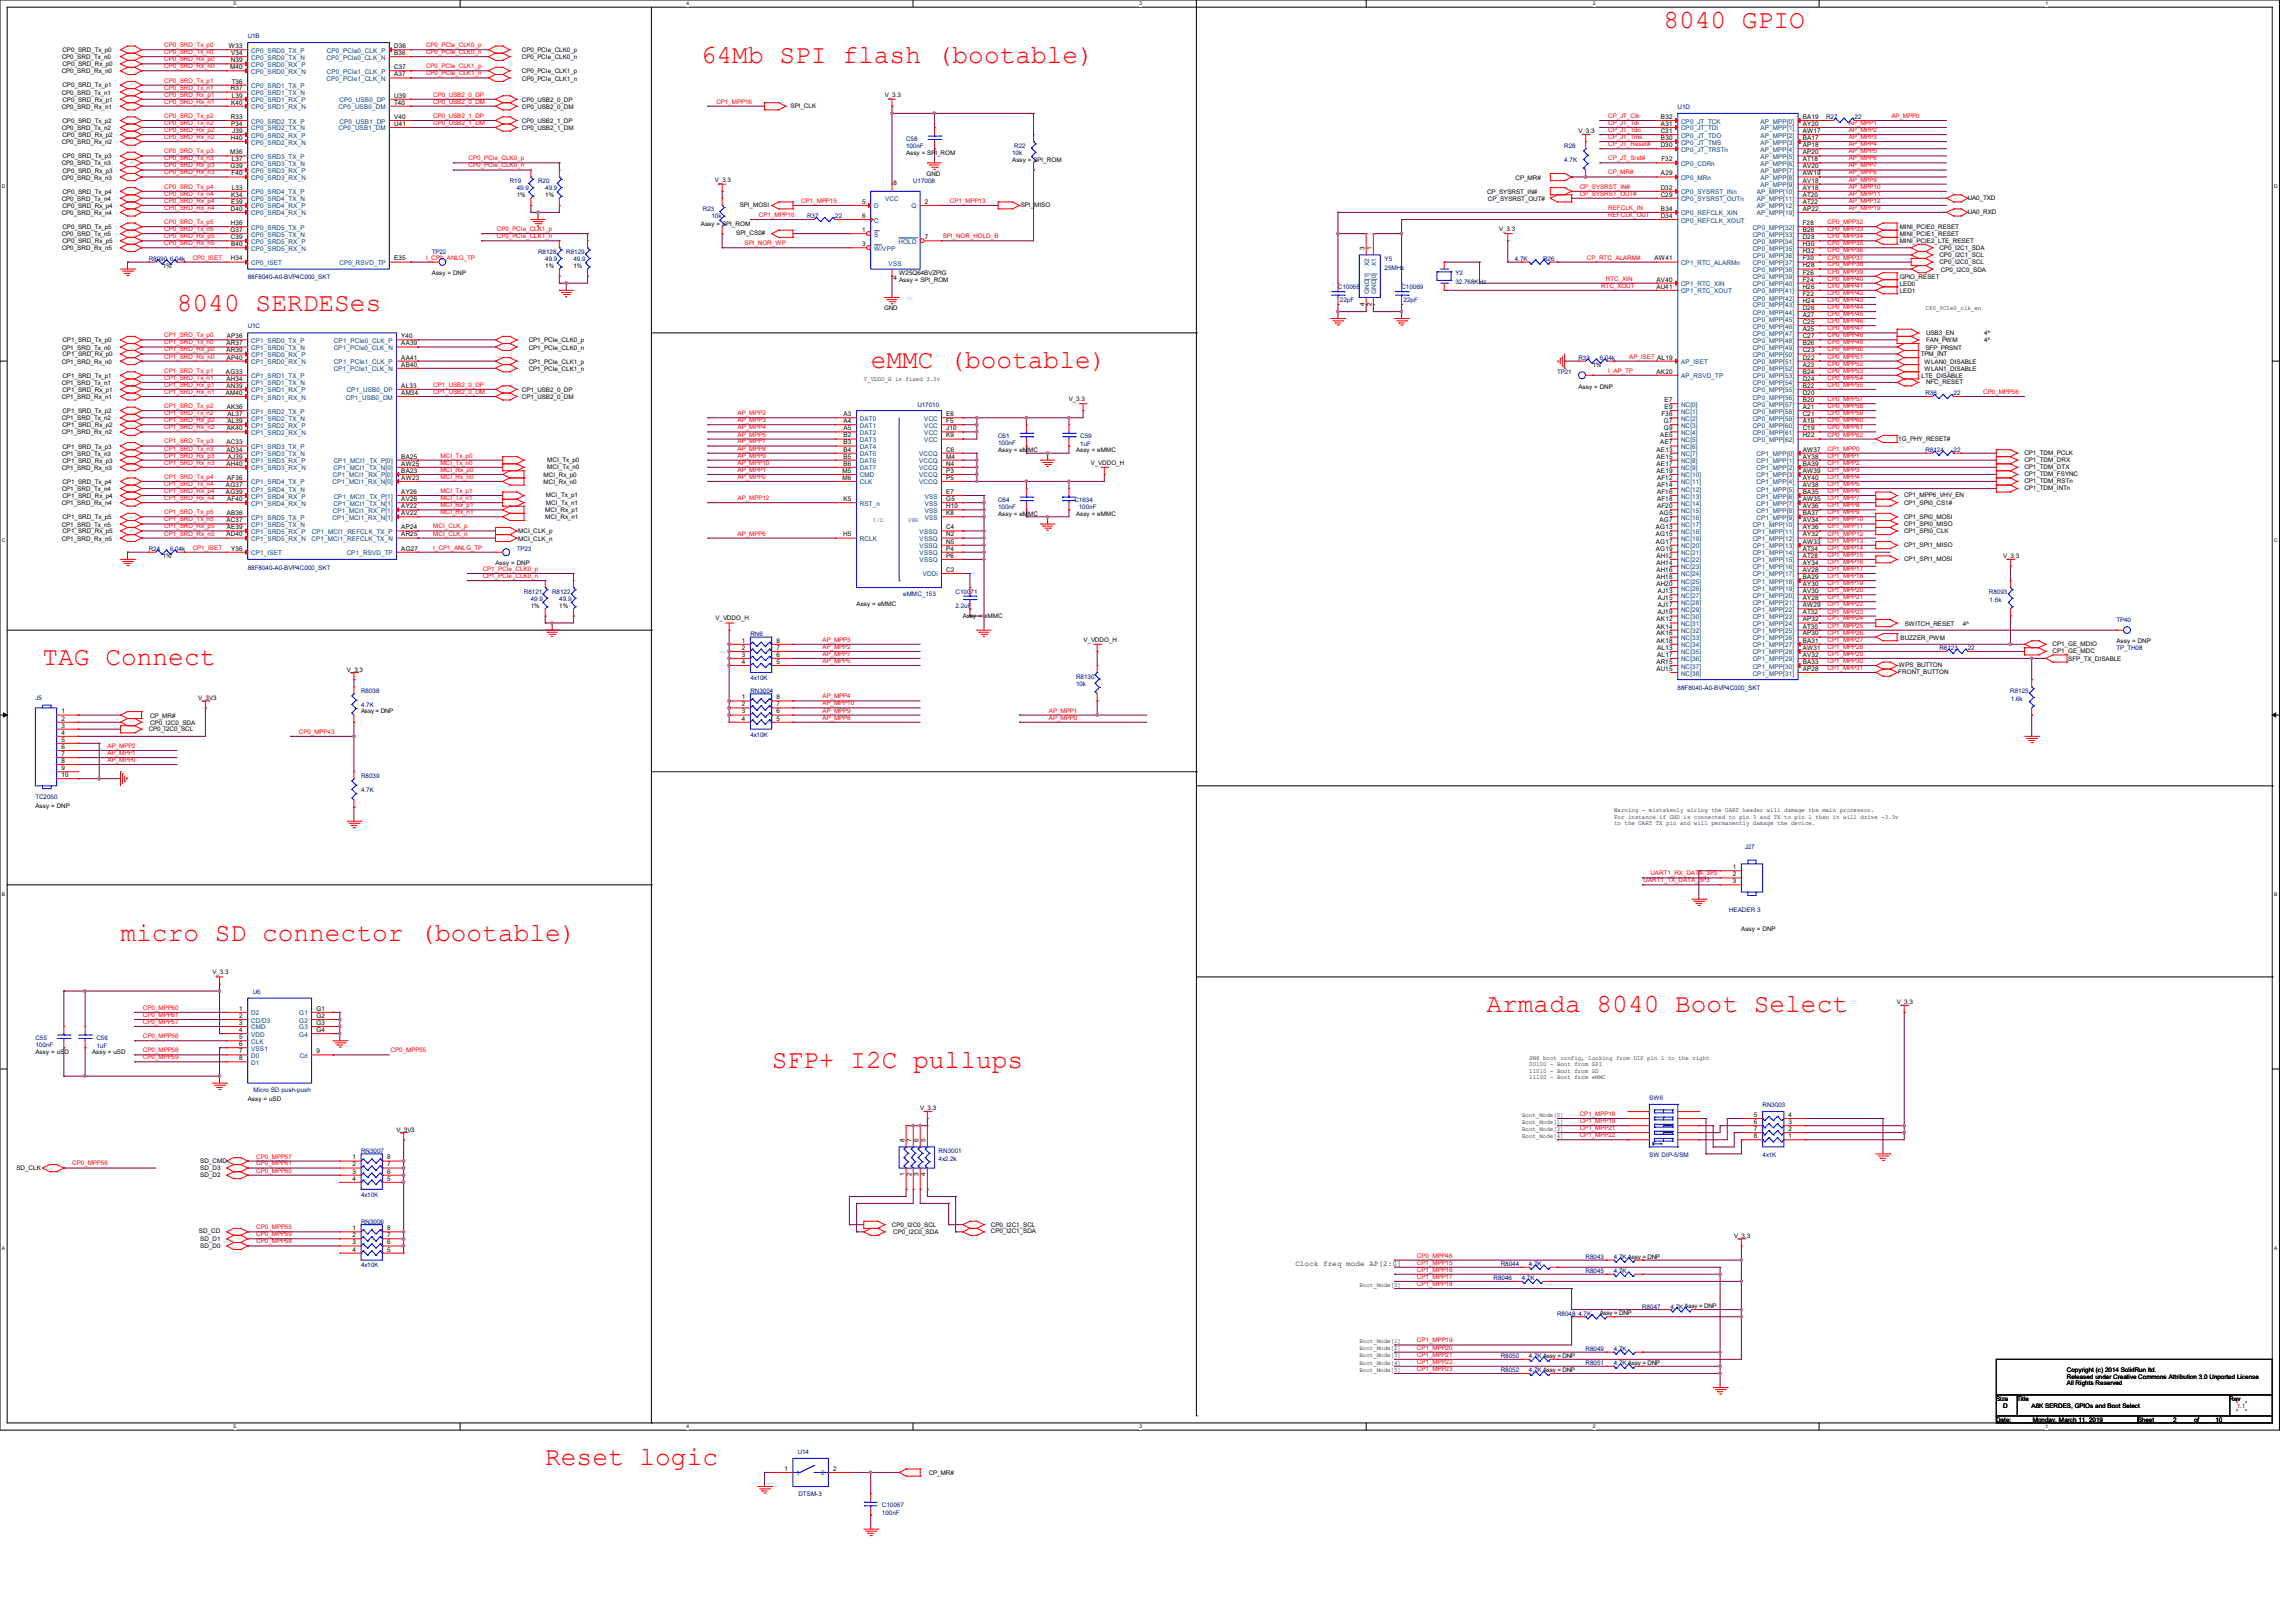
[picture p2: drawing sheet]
<svg xmlns="http://www.w3.org/2000/svg" width="420mm" height="297mm" viewBox="0 0 420 297" stroke-linecap="round" stroke-linejoin="round" font-family="sans-serif">
<defs><g id="words">
<g font-size="4.8" fill="#f00">
<text x="304.4" y="5.1">8040 GPIO</text>
<text x="128.3" y="11.6">64Mb SPI flash (bootable)</text>
<text x="32.4" y="56.9">8040 SERDESes</text>
<text x="159.3" y="67.3">eMMC (bootable)</text>
<text x="7.8" y="121.7">TAG Connect</text>
<text x="22.1" y="172.2">micro SD connector (bootable)</text>
<text x="272" y="185.1">Armada 8040 Boot Select</text>
<text x="141.2" y="195.5">SFP+ I2C pullups</text>
<text x="99.8" y="268.1">Reset logic</text>
</g>
<text font-size="1.4" x="237.1" y="231.7">Clock freq mode AP[2:0]</text>
<g font-size="1.2">
<text x="41.9" y="8.8">W33</text>
<text x="42.2" y="11.4">N39</text>
<text x="42.3" y="10.1">V34</text>
<text x="72.1" y="10.1">B36</text>
<text x="72.1" y="8.8">D36</text>
<text x="42.1" y="12.7">M40</text>
<text x="42.2" y="16.6">R37</text>
<text x="42.4" y="15.3">T36</text>
<text x="42.4" y="17.9">L39</text>
<text x="72.1" y="14">A37</text>
<text x="72.1" y="12.7">C37</text>
<text x="72.1" y="17.9">U39</text>
<text x="42.2" y="21.8">R33</text>
<text x="42.3" y="19.1">K40</text>
<text x="42.3" y="23">P34</text>
<text x="72.1" y="19.1">T40</text>
<text x="72.1" y="23">U41</text>
<text x="72.1" y="21.8">V40</text>
<text x="304" y="21.8">B32</text>
<text x="304" y="23">A31</text>
<text x="329.9" y="21.8">BA19</text>
<text x="329.9" y="23">AY20</text>
<text x="42.1" y="28.2">M36</text>
<text x="42.2" y="25.6">H40</text>
<text x="42.4" y="29.5">L37</text>
<text x="42.5" y="24.3">J39</text>
<text x="303.9" y="24.3">C31</text>
<text x="303.9" y="26.9">D30</text>
<text x="304" y="25.6">B30</text>
<text x="304.1" y="29.5">F32</text>
<text x="329.9" y="24.3">AW17</text>
<text x="329.9" y="25.6">BA17</text>
<text x="329.9" y="26.9">AP18</text>
<text x="329.9" y="28.2">AP20</text>
<text x="329.9" y="29.5">AT18</text>
<text x="42.2" y="30.8">G39</text>
<text x="42.3" y="36">K34</text>
<text x="42.4" y="32.1">F40</text>
<text x="42.4" y="34.7">L33</text>
<text x="163.5" y="33.9">8</text>
<text x="303.9" y="34.7">D32</text>
<text x="303.9" y="36">C29</text>
<text x="304" y="32.1">A29</text>
<text x="329.9" y="30.8">AV20</text>
<text x="329.9" y="32.1">AW19</text>
<text x="329.9" y="33.4">AV18</text>
<text x="329.9" y="34.7">AY18</text>
<text x="329.9" y="36">AT20</text>
<text x="42.2" y="38.6">D40</text>
<text x="42.2" y="41.2">H36</text>
<text x="42.3" y="37.3">E39</text>
<text x="157.8" y="37.3">5</text>
<text x="157.8" y="39.9">6</text>
<text x="169.3" y="37.3">2</text>
<text x="303.9" y="39.9">D34</text>
<text x="304" y="38.6">B34</text>
<text x="329.9" y="41.2">F28</text>
<text x="329.9" y="37.3">AT22</text>
<text x="329.9" y="38.6">AP22</text>
<text x="42.2" y="42.5">G37</text>
<text x="42.2" y="43.8">C39</text>
<text x="42.2" y="47.7">H34</text>
<text x="42.3" y="45">B40</text>
<text x="72.1" y="47.7">E35</text>
<text x="157.8" y="42.5">1</text>
<text x="157.8" y="45">3</text>
<text x="169.3" y="43.8">7</text>
<text x="249.7" y="45.8" transform="rotate(-90 249.7 45.8)">3</text>
<text x="251" y="45.8" transform="rotate(-90 251 45.8)">1</text>
<text x="302.8" y="47.7">AW41</text>
<text x="329.9" y="42.5">B28</text>
<text x="329.9" y="43.8">D28</text>
<text x="329.9" y="45">H30</text>
<text x="329.9" y="46.4">H32</text>
<text x="329.9" y="47.7">F30</text>
<text x="163.5" y="51.2">4</text>
<text x="303.1" y="52.8">AU41</text>
<text x="303.2" y="51.5">AV40</text>
<text x="329.9" y="48.9">H28</text>
<text x="329.9" y="50.2">F26</text>
<text x="329.9" y="51.5">F24</text>
<text x="329.9" y="52.8">H26</text>
<text x="249.7" y="56" transform="rotate(-90 249.7 56)">4</text>
<text x="251" y="56" transform="rotate(-90 251 56)">2</text>
<text x="329.9" y="54.1">F22</text>
<text x="329.9" y="55.4">H24</text>
<text x="329.9" y="56.7">D26</text>
<text x="329.9" y="58">A27</text>
<text x="329.9" y="59.3">C25</text>
<text x="41.4" y="63.2">AR37</text>
<text x="41.4" y="64.5">AR39</text>
<text x="41.5" y="61.9">AP36</text>
<text x="41.5" y="65.8">AP40</text>
<text x="73.4" y="63.2">AA39</text>
<text x="73.4" y="61.9">Y40</text>
<text x="73.4" y="65.8">AA41</text>
<text x="329.9" y="60.6">A25</text>
<text x="329.9" y="61.9">C27</text>
<text x="329.9" y="63.2">B26</text>
<text x="329.9" y="64.5">C23</text>
<text x="329.9" y="65.8">D22</text>
<text x="41.4" y="68.4">AG33</text>
<text x="41.4" y="69.7">AH34</text>
<text x="41.4" y="71">AN39</text>
<text x="73.4" y="67.1">AB40</text>
<text x="73.4" y="71">AL33</text>
<text x="303.2" y="68.4">AK20</text>
<text x="329.9" y="67.1">A23</text>
<text x="329.9" y="68.4">B24</text>
<text x="329.9" y="69.7">D24</text>
<text x="329.9" y="71">B22</text>
<text x="41.3" y="72.3">AM40</text>
<text x="41.5" y="74.8">AK36</text>
<text x="41.6" y="76.2">AL37</text>
<text x="41.6" y="77.4">AL39</text>
<text x="73.4" y="72.3">AM34</text>
<text x="154.4" y="76.2">A3</text>
<text x="154.4" y="77.4">A4</text>
<text x="173.2" y="76.2">E6</text>
<text x="173.2" y="77.4">F5</text>
<text x="304.1" y="76.2">F36</text>
<text x="304.5" y="77.4">G7</text>
<text x="304.6" y="73.6">E7</text>
<text x="304.6" y="74.8">E9</text>
<text x="329.9" y="72.3">D20</text>
<text x="329.9" y="73.6">B20</text>
<text x="329.9" y="74.8">A21</text>
<text x="329.9" y="76.2">C21</text>
<text x="329.9" y="77.4">A19</text>
<text x="41.4" y="81.3">AC33</text>
<text x="41.4" y="82.6">AD34</text>
<text x="41.5" y="78.7">AK40</text>
<text x="41.7" y="83.9">AJ39</text>
<text x="73.4" y="83.9">BA25</text>
<text x="154.4" y="78.7">A5</text>
<text x="154.4" y="80.1">B2</text>
<text x="154.4" y="81.3">B3</text>
<text x="154.4" y="82.6">B4</text>
<text x="154.4" y="83.9">B5</text>
<text x="173.2" y="78.7">J10</text>
<text x="173.2" y="80.1">K9</text>
<text x="173.2" y="82.6">C6</text>
<text x="173.2" y="83.9">M4</text>
<text x="303.2" y="82.6">AE13</text>
<text x="303.2" y="83.9">AE15</text>
<text x="303.8" y="80.1">AE5</text>
<text x="303.8" y="81.3">AE7</text>
<text x="304.5" y="78.7">G9</text>
<text x="329.9" y="78.7">C19</text>
<text x="329.9" y="80.1">H22</text>
<text x="329.9" y="82.6">AW37</text>
<text x="329.9" y="83.9">AY38</text>
<text x="41.4" y="89.1">AG37</text>
<text x="41.4" y="85.2">AH40</text>
<text x="41.6" y="87.8">AF36</text>
<text x="73.4" y="85.2">AW25</text>
<text x="73.4" y="86.5">BA23</text>
<text x="73.4" y="87.8">AW23</text>
<text x="154.2" y="86.5">M5</text>
<text x="154.2" y="87.8">M6</text>
<text x="154.4" y="85.2">B6</text>
<text x="173.2" y="85.2">N4</text>
<text x="173.2" y="86.5">P3</text>
<text x="173.2" y="87.8">P5</text>
<text x="303.2" y="86.5">AE19</text>
<text x="303.2" y="85.2">AE17</text>
<text x="303.2" y="87.8">AF12</text>
<text x="303.2" y="89.1">AF14</text>
<text x="329.9" y="85.2">BA39</text>
<text x="329.9" y="86.5">AW39</text>
<text x="329.9" y="87.8">AY40</text>
<text x="329.9" y="89.1">AV38</text>
<text x="41.4" y="90.4">AG39</text>
<text x="41.4" y="95.6">AC37</text>
<text x="41.5" y="94.3">AB36</text>
<text x="41.6" y="91.7">AF40</text>
<text x="73.4" y="90.4">AY26</text>
<text x="73.4" y="91.7">AV26</text>
<text x="73.4" y="93">AY22</text>
<text x="73.4" y="94.3">AV22</text>
<text x="154.4" y="91.7">K5</text>
<text x="173.2" y="90.4">E7</text>
<text x="173.2" y="91.7">G5</text>
<text x="173.2" y="93">H10</text>
<text x="173.2" y="94.3">K8</text>
<text x="303.2" y="90.4">AF16</text>
<text x="303.2" y="91.7">AF18</text>
<text x="303.2" y="93">AF20</text>
<text x="303.7" y="94.3">AG5</text>
<text x="303.7" y="95.6">AG7</text>
<text x="329.9" y="90.4">BA35</text>
<text x="329.9" y="91.7">AW35</text>
<text x="329.9" y="93">AV36</text>
<text x="329.9" y="94.3">BA37</text>
<text x="329.9" y="95.6">AV34</text>
<text x="41.4" y="98.2">AD40</text>
<text x="41.5" y="96.9">AE39</text>
<text x="42.3" y="100.8">Y36</text>
<text x="73.4" y="96.9">AP24</text>
<text x="73.4" y="98.2">AR25</text>
<text x="73.4" y="100.8">AG27</text>
<text x="154.3" y="98.2">H5</text>
<text x="173.2" y="96.9">C4</text>
<text x="173.2" y="98.2">N2</text>
<text x="173.2" y="99.5">N5</text>
<text x="173.2" y="100.8">P4</text>
<text x="303" y="96.9">AG13</text>
<text x="303" y="98.2">AG15</text>
<text x="303" y="99.5">AG17</text>
<text x="303" y="100.8">AG19</text>
<text x="329.9" y="96.9">AY36</text>
<text x="329.9" y="98.2">AY32</text>
<text x="329.9" y="99.5">AW33</text>
<text x="329.9" y="100.8">AT34</text>
<text x="173.2" y="102.1">P6</text>
<text x="173.2" y="104.6">C2</text>
<text x="303.1" y="102.1">AH12</text>
<text x="303.1" y="103.3">AH14</text>
<text x="303.1" y="104.6">AH16</text>
<text x="303.1" y="106">AH18</text>
<text x="303.1" y="107.2">AH20</text>
<text x="329.9" y="102.1">AT28</text>
<text x="329.9" y="103.3">AY34</text>
<text x="329.9" y="104.6">AV28</text>
<text x="329.9" y="106">BA29</text>
<text x="329.9" y="107.2">AY30</text>
<text x="303.2" y="113.7">AK12</text>
<text x="303.4" y="108.5">AJ13</text>
<text x="303.4" y="109.8">AJ15</text>
<text x="303.4" y="111.1">AJ17</text>
<text x="303.4" y="112.4">AJ19</text>
<text x="329.9" y="108.5">AV30</text>
<text x="329.9" y="109.8">AY28</text>
<text x="329.9" y="111.1">AW29</text>
<text x="329.9" y="112.4">AT32</text>
<text x="329.9" y="113.7">AP32</text>
<text x="135.8" y="117.6">1</text>
<text x="135.8" y="118.9">2</text>
<text x="142.1" y="118.9">7</text>
<text x="142.1" y="117.6">8</text>
<text x="303.2" y="115">AK14</text>
<text x="303.2" y="116.3">AK16</text>
<text x="303.2" y="117.6">AK18</text>
<text x="303.3" y="118.9">AL13</text>
<text x="329.9" y="115">AT30</text>
<text x="329.9" y="116.3">AP30</text>
<text x="329.9" y="117.6">BA31</text>
<text x="329.9" y="118.9">AW31</text>
<text x="135.8" y="120.2">3</text>
<text x="135.8" y="121.5">4</text>
<text x="142.1" y="121.5">5</text>
<text x="142.1" y="120.2">6</text>
<text x="303.1" y="121.5">AR15</text>
<text x="303.1" y="122.8">AU15</text>
<text x="303.3" y="120.2">AL17</text>
<text x="329.9" y="120.2">AV32</text>
<text x="329.9" y="121.5">BA33</text>
<text x="329.9" y="122.8">AP28</text>
<text x="11.3" y="130.6">1</text>
<text x="11.3" y="131.9">2</text>
<text x="135.8" y="128">1</text>
<text x="135.8" y="129.2">2</text>
<text x="135.8" y="130.6">3</text>
<text x="135.8" y="131.9">4</text>
<text x="142.1" y="131.9">5</text>
<text x="142.1" y="130.6">6</text>
<text x="142.1" y="129.2">7</text>
<text x="142.1" y="128">8</text>
<text x="11.3" y="133.1">3</text>
<text x="11.3" y="134.5">4</text>
<text x="11.3" y="135.7">5</text>
<text x="11.3" y="137">6</text>
<text x="11.3" y="138.3">7</text>
<text x="11.3" y="139.6">8</text>
<text x="11.3" y="140.9">9</text>
<text x="11.3" y="142.2">10</text>
<text x="317.1" y="159">1</text>
<text x="317.1" y="160.4">2</text>
<text x="317.1" y="161.6">3</text>
<text x="43.8" y="185">1</text>
<text x="57.9" y="185">G1</text>
<text x="43.8" y="186.3">2</text>
<text x="43.8" y="191.4">6</text>
<text x="43.8" y="188.8">4</text>
<text x="43.8" y="190.2">5</text>
<text x="43.8" y="187.5">3</text>
<text x="57.9" y="186.3">G2</text>
<text x="57.9" y="187.5">G3</text>
<text x="57.9" y="188.8">G4</text>
<text x="43.8" y="192.7">7</text>
<text x="43.8" y="194">8</text>
<text x="57.9" y="192.7">9</text>
<text x="165.5" y="209" transform="rotate(-90 165.5 209)">8</text>
<text x="166.8" y="209" transform="rotate(-90 166.8 209)">7</text>
<text x="168.1" y="209" transform="rotate(-90 168.1 209)">6</text>
<text x="169.4" y="209" transform="rotate(-90 169.4 209)">5</text>
<text x="321" y="204.4">5</text>
<text x="321" y="205.7">6</text>
<text x="321" y="207">7</text>
<text x="321" y="208.3">8</text>
<text x="327.3" y="208.3">1</text>
<text x="327.3" y="207">2</text>
<text x="327.3" y="205.7">3</text>
<text x="327.3" y="204.4">4</text>
<text x="64.5" y="212.2">1</text>
<text x="64.5" y="213.4">2</text>
<text x="64.5" y="214.8">3</text>
<text x="70.9" y="214.8">6</text>
<text x="70.9" y="213.4">7</text>
<text x="70.9" y="212.2">8</text>
<text x="165.5" y="215.3" transform="rotate(-90 165.5 215.3)">1</text>
<text x="166.8" y="215.3" transform="rotate(-90 166.8 215.3)">2</text>
<text x="168.1" y="215.3" transform="rotate(-90 168.1 215.3)">3</text>
<text x="169.4" y="215.3" transform="rotate(-90 169.4 215.3)">4</text>
<text x="64.5" y="216.1">4</text>
<text x="70.9" y="216.1">5</text>
<text x="64.5" y="225.1">1</text>
<text x="64.5" y="226.4">2</text>
<text x="64.5" y="227.7">3</text>
<text x="70.9" y="227.7">6</text>
<text x="70.9" y="226.4">7</text>
<text x="70.9" y="225.1">8</text>
<text x="64.5" y="229">4</text>
<text x="70.9" y="229">5</text>
<text x="143.5" y="269.2">1</text>
<text x="152.5" y="269.2">2</text>
</g>
<g font-size="1.2" fill="#004080">
<text x="46" y="9.7">CP0_SRD0_TX_P</text>
<text x="46" y="10.9">CP0_SRD0_TX_N</text>
<text x="59.8" y="10.9">CP0_PCIe0_CLK_N</text>
<text x="59.8" y="9.7">CP0_PCIe0_CLK_P</text>
<text x="46" y="12.2">CP0_SRD0_RX_P</text>
<text x="46" y="13.5">CP0_SRD0_RX_N</text>
<text x="46" y="16.1">CP0_SRD1_TX_P</text>
<text x="46" y="17.4">CP0_SRD1_TX_N</text>
<text x="59.8" y="14.8">CP0_PCIe1_CLK_N</text>
<text x="59.8" y="13.5">CP0_PCIe1_CLK_P</text>
<text x="46" y="18.7">CP0_SRD1_RX_P</text>
<text x="46" y="20">CP0_SRD1_RX_N</text>
<text x="46" y="22.6">CP0_SRD2_TX_P</text>
<text x="46" y="23.9">CP0_SRD2_TX_N</text>
<text x="62" y="20">CP0_USB0_DM</text>
<text x="62" y="23.9">CP0_USB1_DM</text>
<text x="62.1" y="18.7">CP0_USB0_DP</text>
<text x="62.1" y="22.6">CP0_USB1_DP</text>
<text x="307.7" y="22.6">CP0_JT_TCK</text>
<text x="307.7" y="23.9">CP0_JT_TDI</text>
<text x="322.2" y="22.6">AP_MPP[0]</text>
<text x="322.2" y="23.9">AP_MPP[1]</text>
<text x="46" y="25.2">CP0_SRD2_RX_P</text>
<text x="46" y="26.5">CP0_SRD2_RX_N</text>
<text x="46" y="29.1">CP0_SRD3_TX_P</text>
<text x="307.7" y="25.2">CP0_JT_TDO</text>
<text x="307.7" y="26.5">CP0_JT_TMS</text>
<text x="307.7" y="27.8">CP0_JT_TRSTn</text>
<text x="322.2" y="25.2">AP_MPP[2]</text>
<text x="322.2" y="26.5">AP_MPP[3]</text>
<text x="322.2" y="27.8">AP_MPP[4]</text>
<text x="322.2" y="29.1">AP_MPP[5]</text>
<text x="46" y="30.4">CP0_SRD3_TX_N</text>
<text x="46" y="31.7">CP0_SRD3_RX_P</text>
<text x="46" y="32.9">CP0_SRD3_RX_N</text>
<text x="46" y="35.6">CP0_SRD4_TX_P</text>
<text x="307.7" y="30.4">CP0_CDRn</text>
<text x="307.7" y="32.9">CP0_MRn</text>
<text x="307.7" y="35.6">CP0_SYSRST_INn</text>
<text x="321.5" y="35.6">AP_MPP[10]</text>
<text x="322.2" y="30.4">AP_MPP[6]</text>
<text x="322.2" y="31.7">AP_MPP[7]</text>
<text x="322.2" y="32.9">AP_MPP[8]</text>
<text x="322.2" y="34.2">AP_MPP[9]</text>
<text x="46" y="36.8">CP0_SRD4_TX_N</text>
<text x="46" y="38.1">CP0_SRD4_RX_P</text>
<text x="46" y="39.4">CP0_SRD4_RX_N</text>
<text x="160" y="38.1">D</text>
<text x="160" y="40.7">C</text>
<text x="162" y="36.7">VCC</text>
<text x="166.8" y="38.1">Q</text>
<text x="307.7" y="36.8">CP0_SYSRST_OUTn</text>
<text x="307.7" y="39.4">CP0_REFCLK_XIN</text>
<text x="307.7" y="40.7">CP0_REFCLK_XOUT</text>
<text x="321.5" y="36.8">AP_MPP[11]</text>
<text x="321.5" y="38.1">AP_MPP[12]</text>
<text x="321.5" y="39.4">AP_MPP[19]</text>
<text x="46" y="42">CP0_SRD5_TX_P</text>
<text x="46" y="43.3">CP0_SRD5_TX_N</text>
<text x="46" y="44.6">CP0_SRD5_RX_P</text>
<text x="46" y="45.9">CP0_SRD5_RX_N</text>
<text x="160" y="43.3">S</text>
<text x="160" y="45.9">W/VPP</text>
<text x="164.4" y="44.6">HOLD</text>
<text x="320.8" y="42">CP0_MPP[32]</text>
<text x="320.8" y="43.3">CP0_MPP[33]</text>
<text x="320.8" y="44.6">CP0_MPP[34]</text>
<text x="320.8" y="45.9">CP0_MPP[35]</text>
<text x="320.8" y="47.2">CP0_MPP[36]</text>
<text x="46" y="48.5">CP0_ISET</text>
<text x="62.1" y="48.5">CP0_RSVD_TP</text>
<text x="162.6" y="48.6">VSS</text>
<text x="250.5" y="53.8" transform="rotate(-90 250.5 53.8)">GND[1]</text>
<text x="250.5" y="48.7" transform="rotate(-90 250.5 48.7)">X2</text>
<text x="251.9" y="53.8" transform="rotate(-90 251.9 53.8)">GND[0]</text>
<text x="251.9" y="48.7" transform="rotate(-90 251.9 48.7)">X1</text>
<text x="307.7" y="48.5">CP1_RTC_ALARMn</text>
<text x="307.7" y="52.4">CP1_RTC_XIN</text>
<text x="307.7" y="53.7">CP1_RTC_XOUT</text>
<text x="320.8" y="48.5">CP0_MPP[37]</text>
<text x="320.8" y="49.8">CP0_MPP[38]</text>
<text x="320.8" y="51.1">CP0_MPP[39]</text>
<text x="320.8" y="52.4">CP0_MPP[40]</text>
<text x="320.8" y="53.7">CP0_MPP[41]</text>
<text x="320.8" y="55">CP0_MPP[42]</text>
<text x="320.8" y="56.3">CP0_MPP[43]</text>
<text x="320.8" y="57.6">CP0_MPP[44]</text>
<text x="320.8" y="58.8">CP0_MPP[45]</text>
<text x="46" y="62.7">CP1_SRD0_TX_P</text>
<text x="46" y="64.1">CP1_SRD0_TX_N</text>
<text x="46" y="65.3">CP1_SRD0_RX_P</text>
<text x="61.1" y="64.1">CP1_PCIe0_CLK_N</text>
<text x="61.1" y="62.7">CP1_PCIe0_CLK_P</text>
<text x="320.8" y="60.2">CP0_MPP[46]</text>
<text x="320.8" y="61.5">CP0_MPP[47]</text>
<text x="320.8" y="62.7">CP0_MPP[48]</text>
<text x="320.8" y="64.1">CP0_MPP[49]</text>
<text x="320.8" y="65.3">CP0_MPP[50]</text>
<text x="46" y="66.6">CP1_SRD0_RX_N</text>
<text x="46" y="69.2">CP1_SRD1_TX_P</text>
<text x="46" y="70.5">CP1_SRD1_TX_N</text>
<text x="46" y="71.8">CP1_SRD1_RX_P</text>
<text x="61.1" y="67.9">CP1_PCIe1_CLK_N</text>
<text x="61.1" y="66.6">CP1_PCIe1_CLK_P</text>
<text x="63.5" y="71.8">CP1_USB0_DP</text>
<text x="307.7" y="66.6">AP_ISET</text>
<text x="307.7" y="69.2">AP_RSVD_TP</text>
<text x="320.8" y="66.6">CP0_MPP[51]</text>
<text x="320.8" y="67.9">CP0_MPP[52]</text>
<text x="320.8" y="69.2">CP0_MPP[53]</text>
<text x="320.8" y="70.5">CP0_MPP[54]</text>
<text x="320.8" y="71.8">CP0_MPP[55]</text>
<text x="46" y="73.1">CP1_SRD1_RX_N</text>
<text x="46" y="75.7">CP1_SRD2_TX_P</text>
<text x="46" y="77">CP1_SRD2_TX_N</text>
<text x="63.3" y="73.1">CP1_USB0_DM</text>
<text x="157.4" y="77">DAT0</text>
<text x="169.1" y="77">VCC</text>
<text x="307.7" y="74.4">NC[0]</text>
<text x="307.7" y="75.7">NC[1]</text>
<text x="307.7" y="77">NC[2]</text>
<text x="320.8" y="73.1">CP0_MPP[56]</text>
<text x="320.8" y="74.4">CP0_MPP[57]</text>
<text x="320.8" y="75.7">CP0_MPP[58]</text>
<text x="320.8" y="77">CP0_MPP[59]</text>
<text x="46" y="78.3">CP1_SRD2_RX_P</text>
<text x="46" y="79.6">CP1_SRD2_RX_N</text>
<text x="46" y="82.2">CP1_SRD3_TX_P</text>
<text x="46" y="83.5">CP1_SRD3_TX_N</text>
<text x="157.4" y="78.3">DAT1</text>
<text x="157.4" y="79.6">DAT2</text>
<text x="157.4" y="80.9">DAT3</text>
<text x="157.4" y="82.2">DAT4</text>
<text x="157.4" y="83.5">DAT5</text>
<text x="168.2" y="83.5">VCCQ</text>
<text x="169.1" y="78.3">VCC</text>
<text x="169.1" y="79.6">VCC</text>
<text x="169.1" y="80.9">VCC</text>
<text x="307.7" y="78.3">NC[3]</text>
<text x="307.7" y="79.6">NC[4]</text>
<text x="307.7" y="80.9">NC[5]</text>
<text x="307.7" y="82.2">NC[6]</text>
<text x="307.7" y="83.5">NC[7]</text>
<text x="320.8" y="78.3">CP0_MPP[60]</text>
<text x="320.8" y="79.6">CP0_MPP[61]</text>
<text x="320.8" y="80.9">CP0_MPP[62]</text>
<text x="321.5" y="83.5">CP1_MPP[0]</text>
<text x="46" y="84.8">CP1_SRD3_RX_P</text>
<text x="46" y="86.1">CP1_SRD3_RX_N</text>
<text x="46" y="88.6">CP1_SRD4_TX_P</text>
<text x="46" y="90">CP1_SRD4_TX_N</text>
<text x="60.9" y="88.6">CP1_MCI1_RX_N[0]</text>
<text x="60.9" y="87.4">CP1_MCI1_RX_P[0]</text>
<text x="61" y="86.1">CP1_MCI1_TX_N[0]</text>
<text x="61.1" y="84.8">CP1_MCI1_TX_P[0]</text>
<text x="157.4" y="84.8">DAT6</text>
<text x="157.4" y="86.1">DAT7</text>
<text x="157.4" y="87.4">CMD</text>
<text x="157.4" y="88.6">CLK</text>
<text x="168.2" y="84.8">VCCQ</text>
<text x="168.2" y="86.1">VCCQ</text>
<text x="168.2" y="87.4">VCCQ</text>
<text x="168.2" y="88.6">VCCQ</text>
<text x="307.7" y="87.4">NC[10]</text>
<text x="307.7" y="88.6">NC[11]</text>
<text x="307.7" y="90">NC[12]</text>
<text x="307.7" y="84.8">NC[8]</text>
<text x="307.7" y="86.1">NC[9]</text>
<text x="321.5" y="84.8">CP1_MPP[1]</text>
<text x="321.5" y="86.1">CP1_MPP[2]</text>
<text x="321.5" y="87.4">CP1_MPP[3]</text>
<text x="321.5" y="88.6">CP1_MPP[4]</text>
<text x="321.5" y="90">CP1_MPP[5]</text>
<text x="46" y="91.2">CP1_SRD4_RX_P</text>
<text x="46" y="92.5">CP1_SRD4_RX_N</text>
<text x="46" y="95.1">CP1_SRD5_TX_P</text>
<text x="60.9" y="95.1">CP1_MCI1_RX_N[1]</text>
<text x="60.9" y="93.9">CP1_MCI1_RX_P[1]</text>
<text x="61" y="92.5">CP1_MCI1_TX_N[1]</text>
<text x="61.1" y="91.2">CP1_MCI1_TX_P[1]</text>
<text x="157.4" y="92.5">RST_n</text>
<text x="169.2" y="91.2">VSS</text>
<text x="169.2" y="92.5">VSS</text>
<text x="169.2" y="93.9">VSS</text>
<text x="169.2" y="95.1">VSS</text>
<text x="307.7" y="91.2">NC[13]</text>
<text x="307.7" y="92.5">NC[14]</text>
<text x="307.7" y="93.9">NC[15]</text>
<text x="307.7" y="95.1">NC[16]</text>
<text x="321.5" y="91.2">CP1_MPP[6]</text>
<text x="321.5" y="92.5">CP1_MPP[7]</text>
<text x="321.5" y="93.9">CP1_MPP[8]</text>
<text x="321.5" y="95.1">CP1_MPP[9]</text>
<text x="46" y="96.4">CP1_SRD5_TX_N</text>
<text x="46" y="97.7">CP1_SRD5_RX_P</text>
<text x="46" y="99">CP1_SRD5_RX_N</text>
<text x="46" y="101.6">CP1_ISET</text>
<text x="57" y="99">CP1_MCI1_REFCLK_TX_N</text>
<text x="57.1" y="97.7">CP1_MCI1_REFCLK_TX_P</text>
<text x="63.5" y="101.6">CP1_RSVD_TP</text>
<text x="157.4" y="99">RCLK</text>
<text x="168.3" y="97.7">VSSQ</text>
<text x="168.3" y="99">VSSQ</text>
<text x="168.3" y="100.3">VSSQ</text>
<text x="168.3" y="101.6">VSSQ</text>
<text x="307.7" y="96.4">NC[17]</text>
<text x="307.7" y="97.7">NC[18]</text>
<text x="307.7" y="99">NC[19]</text>
<text x="307.7" y="100.3">NC[20]</text>
<text x="307.7" y="101.6">NC[21]</text>
<text x="320.8" y="96.4">CP1_MPP[10]</text>
<text x="320.8" y="97.7">CP1_MPP[11]</text>
<text x="320.8" y="99">CP1_MPP[12]</text>
<text x="320.8" y="100.3">CP1_MPP[13]</text>
<text x="320.8" y="101.6">CP1_MPP[14]</text>
<text x="168.3" y="102.9">VSSQ</text>
<text x="168.9" y="105.5">VDDi</text>
<text x="307.7" y="102.9">NC[22]</text>
<text x="307.7" y="104.2">NC[23]</text>
<text x="307.7" y="105.5">NC[24]</text>
<text x="307.7" y="106.8">NC[25]</text>
<text x="320.8" y="102.9">CP1_MPP[15]</text>
<text x="320.8" y="104.2">CP1_MPP[16]</text>
<text x="320.8" y="105.5">CP1_MPP[17]</text>
<text x="320.8" y="106.8">CP1_MPP[18]</text>
<text x="307.7" y="108.1">NC[26]</text>
<text x="307.7" y="109.4">NC[27]</text>
<text x="307.7" y="110.7">NC[28]</text>
<text x="307.7" y="112">NC[29]</text>
<text x="307.7" y="113.3">NC[30]</text>
<text x="320.8" y="108.1">CP1_MPP[19]</text>
<text x="320.8" y="109.4">CP1_MPP[20]</text>
<text x="320.8" y="110.7">CP1_MPP[21]</text>
<text x="320.8" y="112">CP1_MPP[22]</text>
<text x="320.8" y="113.3">CP1_MPP[23]</text>
<text x="307.7" y="114.6">NC[31]</text>
<text x="307.7" y="115.9">NC[32]</text>
<text x="307.7" y="117.1">NC[33]</text>
<text x="307.7" y="118.4">NC[34]</text>
<text x="307.7" y="119.8">NC[35]</text>
<text x="320.8" y="114.6">CP1_MPP[24]</text>
<text x="320.8" y="115.9">CP1_MPP[25]</text>
<text x="320.8" y="117.1">CP1_MPP[26]</text>
<text x="320.8" y="118.4">CP1_MPP[27]</text>
<text x="320.8" y="119.8">CP1_MPP[28]</text>
<text x="307.7" y="121">NC[36]</text>
<text x="307.7" y="122.3">NC[37]</text>
<text x="307.7" y="123.6">NC[38]</text>
<text x="320.8" y="121">CP1_MPP[29]</text>
<text x="320.8" y="122.3">CP1_MPP[30]</text>
<text x="320.8" y="123.6">CP1_MPP[31]</text>
<text x="46" y="185.8">D2</text>
<text x="54.8" y="185.8">G1</text>
<text x="46" y="187.1">CD/D3</text>
<text x="46" y="189.7">VDD</text>
<text x="46" y="191">CLK</text>
<text x="46" y="188.4">CMD</text>
<text x="54.8" y="187.1">G2</text>
<text x="54.8" y="188.4">G3</text>
<text x="54.8" y="189.7">G4</text>
<text x="46" y="192.3">VSS1</text>
<text x="46" y="193.6">D0</text>
<text x="46" y="194.9">D1</text>
<text x="54.9" y="193.6">Cd</text>
<text x="145.7" y="270">1</text>
<text x="150.3" y="270">2</text>
</g>
<g font-size="1.1">
<text x="11.3" y="10.8">CP0_SRD_Tx_n0</text>
<text x="11.4" y="9.5">CP0_SRD_Tx_p0</text>
<text x="95.5" y="9.5">CP0_PCIe_CLK0_p</text>
<text x="95.5" y="10.8">CP0_PCIe_CLK0_n</text>
<text x="11.3" y="13.4">CP0_SRD_Rx_n0</text>
<text x="11.3" y="17.3">CP0_SRD_Tx_n1</text>
<text x="11.4" y="12.1">CP0_SRD_Rx_p0</text>
<text x="11.4" y="16">CP0_SRD_Tx_p1</text>
<text x="95.5" y="13.4">CP0_PCIe_CLK1_p</text>
<text x="95.5" y="14.7">CP0_PCIe_CLK1_n</text>
<text x="161.9" y="17.7">V_3.3</text>
<text x="11.3" y="19.9">CP0_SRD_Rx_n1</text>
<text x="11.3" y="23.8">CP0_SRD_Tx_n2</text>
<text x="11.4" y="18.6">CP0_SRD_Rx_p1</text>
<text x="11.4" y="22.5">CP0_SRD_Tx_p2</text>
<text x="95.5" y="18.6">CP0_USB2_0_DP</text>
<text x="95.5" y="19.9">CP0_USB2_0_DM</text>
<text x="95.5" y="22.5">CP0_USB2_1_DP</text>
<text x="95.5" y="23.8">CP0_USB2_1_DM</text>
<text x="144.7" y="19.8">SPI_CLK</text>
<text x="11.3" y="26.4">CP0_SRD_Rx_n2</text>
<text x="11.4" y="25.1">CP0_SRD_Rx_p2</text>
<text x="11.4" y="29">CP0_SRD_Tx_p3</text>
<text x="165.8" y="28.3">Assy = SPI_ROM</text>
<text x="185.2" y="29.6">Assy = SPI_ROM</text>
<text x="288.9" y="24.4">V_3.3</text>
<text x="11.3" y="30.3">CP0_SRD_Tx_n3</text>
<text x="11.3" y="32.9">CP0_SRD_Rx_n3</text>
<text x="11.4" y="31.6">CP0_SRD_Rx_p3</text>
<text x="11.4" y="35.4">CP0_SRD_Tx_p4</text>
<text x="130.8" y="33.2">V_3.3</text>
<text x="169.6" y="32.2">GND</text>
<text x="272.1" y="35.4">CP_SYSRST_IN#</text>
<text x="277.3" y="32.9">CP_MR#</text>
<text x="11.3" y="36.7">CP0_SRD_Tx_n4</text>
<text x="11.3" y="39.3">CP0_SRD_Rx_n4</text>
<text x="11.4" y="38.1">CP0_SRD_Rx_p4</text>
<text x="11.4" y="41.9">CP0_SRD_Tx_p5</text>
<text x="94.6" y="36.1">1%</text>
<text x="99.8" y="36.1">1%</text>
<text x="128.3" y="41.3">Assy = SPI_ROM</text>
<text x="135.4" y="37.9">SPI_MOSI</text>
<text x="186.8" y="37.9">SPI_MISO</text>
<text x="272.3" y="36.7">CP_SYSRST_OUT#</text>
<text x="347.7" y="41.9">MINI_PCIE0_RESET</text>
<text x="360.1" y="36.6">UA0_TXD</text>
<text x="360.1" y="39.2">UA0_RXD</text>
<text x="11.3" y="43.2">CP0_SRD_Tx_n5</text>
<text x="11.3" y="45.8">CP0_SRD_Rx_n5</text>
<text x="11.4" y="44.5">CP0_SRD_Rx_p5</text>
<text x="134.7" y="43.1">SPI_CS0#</text>
<text x="274.3" y="42.3">V_3.3</text>
<text x="347.7" y="43.2">MINI_PCIE1_RESET</text>
<text x="347.7" y="44.5">MINI_PCIE2_LTE_RESET</text>
<text x="354.9" y="45.7">CP0_I2C1_SDA</text>
<text x="354.9" y="47">CP0_I2C1_SCL</text>
<text x="29.8" y="49.1">1%</text>
<text x="79" y="50.3">Assy = DNP</text>
<text x="99.8" y="49.1">1%</text>
<text x="104.9" y="49.1">1%</text>
<text x="164.5" y="50.3">W25Q64BVZPIG</text>
<text x="164.5" y="51.6">Assy = SPI_ROM</text>
<text x="347.7" y="51">GPIO_RESET</text>
<text x="347.7" y="52.3">LED0</text>
<text x="347.7" y="53.6">LED1</text>
<text x="354.9" y="48.3">CP0_I2C0_SCL</text>
<text x="355.2" y="49.7">CP0_I2C0_SDA</text>
<text x="161.8" y="56.8">GND</text>
<text x="352.4" y="56.7">CP0_PCIe0_clk_en</text>
<text x="11.3" y="64">CP1_SRD_Tx_n0</text>
<text x="11.4" y="62.7">CP1_SRD_Tx_p0</text>
<text x="11.4" y="65.2">CP1_SRD_Rx_p0</text>
<text x="96.8" y="62.7">CP1_PCIe_CLK0_p</text>
<text x="96.8" y="64">CP1_PCIe_CLK0_n</text>
<text x="351.5" y="65.2">TPM_INT</text>
<text x="352.4" y="64">SFP_PRSNT</text>
<text x="352.5" y="62.7">FAN_PWM</text>
<text x="352.5" y="61.3">USB3_EN</text>
<text x="363.1" y="62.7">4^</text>
<text x="363.1" y="61.3">4^</text>
<text x="11.3" y="66.5">CP1_SRD_Rx_n0</text>
<text x="11.3" y="70.4">CP1_SRD_Tx_n1</text>
<text x="11.4" y="69.1">CP1_SRD_Tx_p1</text>
<text x="11.4" y="71.7">CP1_SRD_Rx_p1</text>
<text x="95.5" y="71.7">CP1_USB2_0_DP</text>
<text x="96.8" y="66.5">CP1_PCIe_CLK1_p</text>
<text x="96.8" y="67.8">CP1_PCIe_CLK1_n</text>
<text x="158.1" y="69.6">V_VDDO_H is fixed 3.3v</text>
<text x="288.9" y="71.2">Assy = DNP</text>
<text x="291.4" y="67.2">1%</text>
<text x="351.7" y="69.1">LTE_DISABLE</text>
<text x="352.2" y="66.5">WLAN0_DISABLE</text>
<text x="352.2" y="67.8">WLAN1_DISABLE</text>
<text x="352.5" y="70.3">NFC_RESET</text>
<text x="11.3" y="73">CP1_SRD_Rx_n1</text>
<text x="11.3" y="76.9">CP1_SRD_Tx_n2</text>
<text x="11.4" y="75.6">CP1_SRD_Tx_p2</text>
<text x="95.5" y="73">CP1_USB2_0_DM</text>
<text x="195.6" y="73.4">V_3.3</text>
<text x="11.3" y="79.5">CP1_SRD_Rx_n2</text>
<text x="11.3" y="83.4">CP1_SRD_Tx_n3</text>
<text x="11.4" y="78.2">CP1_SRD_Rx_p2</text>
<text x="11.4" y="82.1">CP1_SRD_Tx_p3</text>
<text x="182.7" y="82.7">Assy = eMMC</text>
<text x="196.9" y="82.7">Assy = eMMC</text>
<text x="347.4" y="80.8">1G_PHY_RESET#</text>
<text x="370.5" y="83.2">CP1_TDM_PCLK</text>
<text x="11.3" y="86">CP1_SRD_Rx_n3</text>
<text x="11.3" y="89.9">CP1_SRD_Tx_n4</text>
<text x="11.4" y="84.7">CP1_SRD_Rx_p3</text>
<text x="11.4" y="88.6">CP1_SRD_Tx_p4</text>
<text x="99.5" y="87.2">MCI_Rx_p0</text>
<text x="99.5" y="88.6">MCI_Rx_n0</text>
<text x="100.2" y="84.5">MCI_Tx_p0</text>
<text x="100.2" y="85.9">MCI_Tx_n0</text>
<text x="199.6" y="85">V_VDDO_H</text>
<text x="370.5" y="84.5">CP1_TDM_DRX</text>
<text x="370.5" y="85.9">CP1_TDM_DTX</text>
<text x="370.5" y="87.1">CP1_TDM_FSYNC</text>
<text x="370.5" y="88.4">CP1_TDM_RSTn</text>
<text x="370.5" y="89.7">CP1_TDM_INTn</text>
<text x="11.3" y="92.5">CP1_SRD_Rx_n4</text>
<text x="11.4" y="91.1">CP1_SRD_Rx_p4</text>
<text x="11.4" y="95">CP1_SRD_Tx_p5</text>
<text x="99.8" y="93.7">MCI_Rx_p1</text>
<text x="99.8" y="95">MCI_Rx_n1</text>
<text x="99.9" y="91">MCI_Tx_p1</text>
<text x="99.9" y="92.3">MCI_Tx_n1</text>
<text x="182.7" y="94.4">Assy = eMMC</text>
<text x="196.9" y="94.4">Assy = eMMC</text>
<text x="348.5" y="94.9">CP1_SPI0_MOSI</text>
<text x="348.5" y="92.3">CP1_SPI0_CS1#</text>
<text x="348.5" y="91">CP1_MPP6_VHV_EN</text>
<text x="11.3" y="96.4">CP1_SRD_Tx_n5</text>
<text x="11.3" y="98.9">CP1_SRD_Rx_n5</text>
<text x="11.4" y="97.6">CP1_SRD_Rx_p5</text>
<text x="94.8" y="97.6">MCI_CLK_p</text>
<text x="94.8" y="98.9">MCI_CLK_n</text>
<text x="348.5" y="100.1">CP1_SPI1_MISO</text>
<text x="348.5" y="96.2">CP1_SPI0_MISO</text>
<text x="348.5" y="97.5">CP1_SPI0_CLK</text>
<text x="29.8" y="102.2">1%</text>
<text x="90.7" y="103.5">Assy = DNP</text>
<text x="348.5" y="102.7">CP1_SPI1_MOSI</text>
<text x="366.6" y="102.2">V_3.3</text>
<text x="97.1" y="111.2">1%</text>
<text x="102.4" y="111.2">1%</text>
<text x="131" y="113.5">V_VDDO_H</text>
<text x="156.7" y="110.8">Assy = eMMC</text>
<text x="176.2" y="113.2">Assy = eMMC</text>
<text x="198.3" y="117.4">V_VDDO_H</text>
<text x="347.8" y="117.1">BUZZER_PWM</text>
<text x="348.6" y="114.5">SWITCH_RESET</text>
<text x="359.2" y="114.5">4^</text>
<text x="375.6" y="118.2">CP1_GE_MDIO</text>
<text x="375.6" y="119.5">CP1_GE_MDC</text>
<text x="387.3" y="117.7">Assy = DNP</text>
<text x="63.5" y="122.9">V_3.3</text>
<text x="347.4" y="123.4">FRONT_BUTTON</text>
<text x="347.5" y="122.1">WPS_BUTTON</text>
<text x="378.5" y="120.9">SFP_TX_DISABLE</text>
<text x="27.5" y="131.3">CP_MR#</text>
<text x="36.3" y="128.1">V_3V3</text>
<text x="66.1" y="130.5">Assy = DNP</text>
<text x="27.2" y="133.8">CP0_I2C0_SCL</text>
<text x="27.5" y="132.6">CP0_I2C0_SDA</text>
<text x="6.5" y="147.9">Assy = DNP</text>
<text x="295.4" y="148.7">Warning - mistakenly wiring the UART header will damage the main processor.</text>
<text x="295.4" y="149.8">For instance if GND is connected to pin 3 and TX to pin 1 then it will drive -3.3v</text>
<text x="295.4" y="151">to the UART TX pin and will permanently damage the device.</text>
<text x="318.7" y="170.3">Assy = DNP</text>
<text x="38.9" y="178.3">V_3.3</text>
<text x="347.1" y="183.8">V_3.3</text>
<text x="6.5" y="192.8">Assy = uSD</text>
<text x="16.8" y="192.8">Assy = uSD</text>
<text x="279.9" y="194">SW6 boot config, looking from DIP pin 1 to the right</text>
<text x="279.9" y="195.2">00100 - Boot from SPI</text>
<text x="279.9" y="196.3">11010 - Boot from SD</text>
<text x="279.9" y="197.4">11100 - Boot from eMMC</text>
<text x="45.3" y="201.5">Assy = uSD</text>
<text x="168.4" y="203.2">V_3.3</text>
<text x="72.6" y="207.1">V_3V3</text>
<text x="278.6" y="208.2">Boot_Mode[4]</text>
<text x="278.6" y="207">Boot_Mode[3]</text>
<text x="278.6" y="205.7">Boot_Mode[1]</text>
<text x="278.6" y="204.4">Boot_Mode[0]</text>
<text x="3" y="214.1">SD_CLK</text>
<text x="36.7" y="215.4">SD_D2</text>
<text x="36.7" y="214.1">SD_D3</text>
<text x="36.7" y="212.8">SD_CMD</text>
<text x="36.4" y="225.7">SD_CD</text>
<text x="36.7" y="227">SD_D1</text>
<text x="163.2" y="224.5">CP0_I2C0_SCL</text>
<text x="163.5" y="225.9">CP0_I2C0_SDA</text>
<text x="181.3" y="225.7">CP0_I2C1_SDA</text>
<text x="181.3" y="224.5">CP0_I2C1_SCL</text>
<text x="317.3" y="226.5">V_3.3</text>
<text x="36.7" y="228.3">SD_D0</text>
<text x="248.8" y="235.5">Boot_Mode[0]</text>
<text x="248.8" y="245.8">Boot_Mode[1]</text>
<text x="292.8" y="240.6">Assy = DNP</text>
<text x="248.8" y="248.4">Boot_Mode[3]</text>
<text x="248.8" y="247.1">Boot_Mode[2]</text>
<text x="248.8" y="249.7">Boot_Mode[4]</text>
<text x="248.8" y="251">Boot_Mode[5]</text>
<text x="378.3" y="251.1">Copyright (c) 2014 SolidRun ltd.</text>
<text x="365.3" y="256.3">Size</text>
<text x="366.6" y="257.6">D</text>
<text x="369.2" y="256.3">Title</text>
<text x="371.8" y="257.6">A8K SERDES, GPIOs and Boot Select</text>
<text x="378.3" y="252.3">Released under Creative Commons Attribution 3.0 Unported License</text>
<text x="378.3" y="253.5">All Rights Reserved</text>
<text x="408" y="256.3">Rev</text>
<text x="365.3" y="260.2">Date:</text>
<text x="372" y="260.2">Monday, March 11, 2019</text>
<text x="391.2" y="260.2">Sheet</text>
<text x="397.7" y="260.2">2</text>
<text x="401.5" y="260.2">of</text>
<text x="405.4" y="260.2">10</text>
<text x="170" y="269.9">CP_MR#</text>
</g>
<g font-size="1.1" fill="#f00">
<text x="30.1" y="8.6">CP0_SRD_Tx_p0</text>
<text x="30.1" y="9.9">CP0_SRD_Tx_n0</text>
<text x="30.1" y="11.2">CP0_SRD_Rx_p0</text>
<text x="78" y="9.9">CP0_PCIe_CLK0_n</text>
<text x="78" y="8.6">CP0_PCIe_CLK0_p</text>
<text x="30.1" y="17.7">CP0_SRD_Rx_p1</text>
<text x="30.1" y="16.4">CP0_SRD_Tx_n1</text>
<text x="30.1" y="15.1">CP0_SRD_Tx_p1</text>
<text x="30.1" y="12.5">CP0_SRD_Rx_n0</text>
<text x="78" y="13.8">CP0_PCIe_CLK1_n</text>
<text x="78" y="12.5">CP0_PCIe_CLK1_p</text>
<text x="79.3" y="17.7">CP0_USB2_0_DP</text>
<text x="30.1" y="19">CP0_SRD_Rx_n1</text>
<text x="30.1" y="22.9">CP0_SRD_Tx_n2</text>
<text x="30.1" y="21.6">CP0_SRD_Tx_p2</text>
<text x="79.3" y="19">CP0_USB2_0_DM</text>
<text x="79.3" y="21.6">CP0_USB2_1_DP</text>
<text x="79.3" y="22.9">CP0_USB2_1_DM</text>
<text x="131.1" y="19">CP1_MPP16</text>
<text x="294.3" y="22.9">CP_JT_Tdi</text>
<text x="294.3" y="21.6">CP_JT_Clk</text>
<text x="338.3" y="22.9">AP_MPP1</text>
<text x="346.1" y="21.6">AP_MPP0</text>
<text x="30.1" y="24.2">CP0_SRD_Rx_p2</text>
<text x="30.1" y="25.4">CP0_SRD_Rx_n2</text>
<text x="30.1" y="29.3">CP0_SRD_Tx_n3</text>
<text x="30.1" y="28.1">CP0_SRD_Tx_p3</text>
<text x="85.8" y="29.3">CP0_PCIe_CLK0_p</text>
<text x="294.3" y="24.2">CP_JT_Tdo</text>
<text x="294.3" y="26.8">CP_JT_Reset#</text>
<text x="294.3" y="25.4">CP_JT_Tms</text>
<text x="294.3" y="29.3">CP_JT_Srst#</text>
<text x="338.3" y="24.2">AP_MPP2</text>
<text x="338.3" y="25.4">AP_MPP3</text>
<text x="338.3" y="26.8">AP_MPP4</text>
<text x="338.3" y="28.1">AP_MPP5</text>
<text x="338.3" y="29.3">AP_MPP6</text>
<text x="30.1" y="30.6">CP0_SRD_Rx_p3</text>
<text x="30.1" y="31.9">CP0_SRD_Rx_n3</text>
<text x="30.1" y="35.8">CP0_SRD_Tx_n4</text>
<text x="30.1" y="34.5">CP0_SRD_Tx_p4</text>
<text x="85.8" y="30.6">CP0_PCIe_CLK0_n</text>
<text x="289.1" y="34.5">CP_SYSRST_IN#</text>
<text x="289.1" y="35.8">CP_SYSRST_OUT#</text>
<text x="294.3" y="31.9">CP_MR#</text>
<text x="338.3" y="30.6">AP_MPP7</text>
<text x="338.3" y="31.9">AP_MPP8</text>
<text x="338.3" y="33.2">AP_MPP9</text>
<text x="338.3" y="34.5">AP_MPP10</text>
<text x="338.3" y="35.8">AP_MPP11</text>
<text x="30.1" y="37.1">CP0_SRD_Rx_p4</text>
<text x="30.1" y="38.4">CP0_SRD_Rx_n4</text>
<text x="30.1" y="41">CP0_SRD_Tx_p5</text>
<text x="138.9" y="39.7">CP1_MPP16</text>
<text x="146.6" y="37.1">CP1_MPP15</text>
<text x="173.8" y="37.1">CP1_MPP13</text>
<text x="294.3" y="38.4">REFCLK_IN</text>
<text x="294.3" y="39.7">REFCLK_OUT</text>
<text x="334.4" y="41">CP0_MPP32</text>
<text x="338.3" y="38.4">AP_MPP19</text>
<text x="338.3" y="37.1">AP_MPP12</text>
<text x="30.1" y="43.6">CP0_SRD_Rx_p5</text>
<text x="30.1" y="42.3">CP0_SRD_Tx_n5</text>
<text x="30.1" y="44.9">CP0_SRD_Rx_n5</text>
<text x="35.3" y="47.5">CP0_ISET</text>
<text x="78" y="47.5">I_CP0_ANLG_TP</text>
<text x="90.9" y="43.6">CP0_PCIe_CLK1_n</text>
<text x="90.9" y="42.3">CP0_PCIe_CLK1_p</text>
<text x="136.3" y="44.9">SPI_NOR_WP</text>
<text x="172.5" y="43.6">SPI_NOR_HOLD_B</text>
<text x="290.4" y="47.5">CP_RTC_ALARM#</text>
<text x="334.4" y="42.3">CP0_MPP33</text>
<text x="334.4" y="43.6">CP0_MPP34</text>
<text x="334.4" y="44.9">CP0_MPP35</text>
<text x="334.4" y="46.2">CP0_MPP36</text>
<text x="334.4" y="47.5">CP0_MPP37</text>
<text x="293" y="52.7">RTC_XOUT</text>
<text x="293.9" y="51.3">RTC_XIN</text>
<text x="334.4" y="48.8">CP0_MPP38</text>
<text x="334.4" y="50.1">CP0_MPP39</text>
<text x="334.4" y="51.3">CP0_MPP40</text>
<text x="334.4" y="52.7">CP0_MPP41</text>
<text x="334.4" y="54">CP0_MPP42</text>
<text x="334.4" y="55.2">CP0_MPP43</text>
<text x="334.4" y="56.6">CP0_MPP44</text>
<text x="334.4" y="57.8">CP0_MPP45</text>
<text x="334.4" y="59.1">CP0_MPP46</text>
<text x="30.1" y="61.7">CP1_SRD_Tx_p0</text>
<text x="30.1" y="63">CP1_SRD_Tx_n0</text>
<text x="30.1" y="64.3">CP1_SRD_Rx_p0</text>
<text x="30.1" y="65.6">CP1_SRD_Rx_n0</text>
<text x="298.2" y="65.6">AP_ISET AL19</text>
<text x="334.4" y="63">CP0_MPP49</text>
<text x="334.4" y="60.5">CP0_MPP47</text>
<text x="334.4" y="61.7">CP0_MPP48</text>
<text x="334.4" y="64.3">CP0_MPP50</text>
<text x="334.4" y="65.6">CP0_MPP51</text>
<text x="30.1" y="69.5">CP1_SRD_Tx_n1</text>
<text x="30.1" y="68.2">CP1_SRD_Tx_p1</text>
<text x="30.1" y="70.8">CP1_SRD_Rx_p1</text>
<text x="79.3" y="70.8">CP1_USB2_0_DP</text>
<text x="294.3" y="68.2">I_AP_TP</text>
<text x="334.4" y="66.9">CP0_MPP52</text>
<text x="334.4" y="68.2">CP0_MPP53</text>
<text x="334.4" y="69.5">CP0_MPP54</text>
<text x="334.4" y="70.8">CP0_MPP55</text>
<text x="30.1" y="72.1">CP1_SRD_Rx_n1</text>
<text x="30.1" y="76">CP1_SRD_Tx_n2</text>
<text x="30.1" y="74.7">CP1_SRD_Tx_p2</text>
<text x="30.1" y="77.3">CP1_SRD_Rx_p2</text>
<text x="79.3" y="72.1">CP1_USB2_0_DM</text>
<text x="135" y="76">AP_MPP2</text>
<text x="135" y="77.3">AP_MPP3</text>
<text x="334.4" y="73.4">CP0_MPP57</text>
<text x="334.4" y="74.7">CP0_MPP58</text>
<text x="334.4" y="76">CP0_MPP59</text>
<text x="334.4" y="77.3">CP0_MPP60</text>
<text x="362.9" y="72.1">CP0_MPP56</text>
<text x="30.1" y="78.6">CP1_SRD_Rx_n2</text>
<text x="30.1" y="82.5">CP1_SRD_Tx_n3</text>
<text x="30.1" y="81.2">CP1_SRD_Tx_p3</text>
<text x="30.1" y="83.7">CP1_SRD_Rx_p3</text>
<text x="80.6" y="83.7">MCI_Tx_p0</text>
<text x="135" y="78.6">AP_MPP4</text>
<text x="135" y="79.9">AP_MPP5</text>
<text x="135" y="81.2">AP_MPP7</text>
<text x="135" y="82.5">AP_MPP8</text>
<text x="135" y="83.7">AP_MPP9</text>
<text x="334.4" y="78.6">CP0_MPP61</text>
<text x="334.4" y="79.9">CP0_MPP62</text>
<text x="334.4" y="82.5">CP1_MPP0</text>
<text x="334.4" y="83.7">CP1_MPP1</text>
<text x="30.1" y="85">CP1_SRD_Rx_n3</text>
<text x="30.1" y="88.9">CP1_SRD_Tx_n4</text>
<text x="30.1" y="87.6">CP1_SRD_Tx_p4</text>
<text x="80.6" y="86.4">MCI_Rx_p0</text>
<text x="80.6" y="87.6">MCI_Rx_n0</text>
<text x="80.6" y="85">MCI_Tx_n0</text>
<text x="135" y="87.6">AP_MPP0</text>
<text x="135" y="86.4">AP_MPP1</text>
<text x="135" y="85">AP_MPP10</text>
<text x="334.4" y="86.4">CP1_MPP3</text>
<text x="334.4" y="85">CP1_MPP2</text>
<text x="334.4" y="87.6">CP1_MPP4</text>
<text x="334.4" y="88.9">CP1_MPP5</text>
<text x="30.1" y="91.5">CP1_SRD_Rx_n4</text>
<text x="30.1" y="90.2">CP1_SRD_Rx_p4</text>
<text x="30.1" y="95.4">CP1_SRD_Tx_n5</text>
<text x="30.1" y="94.1">CP1_SRD_Tx_p5</text>
<text x="80.6" y="92.8">MCI_Rx_p1</text>
<text x="80.6" y="94.1">MCI_Rx_n1</text>
<text x="80.6" y="90.2">MCI_Tx_p1</text>
<text x="80.6" y="91.5">MCI_Tx_n1</text>
<text x="135" y="91.5">AP_MPP12</text>
<text x="334.4" y="94.1">CP1_MPP9</text>
<text x="334.4" y="95.4">CP1_MPP10</text>
<text x="334.4" y="90.2">CP1_MPP6</text>
<text x="334.4" y="91.5">CP1_MPP7</text>
<text x="334.4" y="92.8">CP1_MPP8</text>
<text x="30.1" y="98">CP1_SRD_Rx_n5</text>
<text x="30.1" y="96.7">CP1_SRD_Rx_p5</text>
<text x="35.3" y="100.6">CP1_ISET</text>
<text x="79.3" y="100.6">I_CP1_ANLG_TP</text>
<text x="79.3" y="98">MCI_CLK_n</text>
<text x="79.3" y="96.7">MCI_CLK_p</text>
<text x="135" y="98">AP_MPP6</text>
<text x="334.4" y="96.7">CP1_MPP11</text>
<text x="334.4" y="98">CP1_MPP12</text>
<text x="334.4" y="99.3">CP1_MPP13</text>
<text x="334.4" y="100.6">CP1_MPP14</text>
<text x="334.4" y="101.9">CP1_MPP15</text>
<text x="88.3" y="105.8">CP1_PCIe_CLK0_n</text>
<text x="88.3" y="104.5">CP1_PCIe_CLK0_p</text>
<text x="334.4" y="103.2">CP1_MPP16</text>
<text x="334.4" y="104.5">CP1_MPP17</text>
<text x="334.4" y="105.8">CP1_MPP18</text>
<text x="334.4" y="107.1">CP1_MPP19</text>
<text x="334.4" y="108.4">CP1_MPP20</text>
<text x="334.4" y="109.6">CP1_MPP21</text>
<text x="334.4" y="111">CP1_MPP22</text>
<text x="334.4" y="112.3">CP1_MPP23</text>
<text x="334.4" y="113.5">CP1_MPP24</text>
<text x="150.5" y="118.7">AP_MPP2</text>
<text x="150.5" y="117.4">AP_MPP3</text>
<text x="334.4" y="114.9">CP1_MPP25</text>
<text x="334.4" y="116.1">CP1_MPP26</text>
<text x="334.4" y="117.4">CP1_MPP27</text>
<text x="334.4" y="118.7">CP1_MPP28</text>
<text x="150.5" y="121.3">AP_MPP5</text>
<text x="150.5" y="120">AP_MPP7</text>
<text x="334.4" y="120">CP1_MPP29</text>
<text x="334.4" y="121.3">CP1_MPP30</text>
<text x="334.4" y="122.6">CP1_MPP31</text>
<text x="150.5" y="127.8">AP_MPP4</text>
<text x="150.5" y="131.7">AP_MPP8</text>
<text x="150.5" y="130.4">AP_MPP9</text>
<text x="150.5" y="129.1">AP_MPP10</text>
<text x="192" y="130.4">AP_MPP1</text>
<text x="192" y="131.7">AP_MPP0</text>
<text x="19.7" y="136.9">AP_MPP2</text>
<text x="54.7" y="134.3">CP0_MPP43</text>
<text x="19.7" y="138.2">AP_MPP1</text>
<text x="19.7" y="139.4">AP_MPP0</text>
<text x="300.8" y="161.5">UART1_TX_DATA_3P3</text>
<text x="302.1" y="160.2">UART1_RX_DATA_3P3</text>
<text x="26.2" y="184.8">CP0_MPP60</text>
<text x="26.2" y="186.1">CP0_MPP61</text>
<text x="26.2" y="187.4">CP0_MPP57</text>
<text x="26.2" y="190">CP0_MPP56</text>
<text x="26.2" y="192.6">CP0_MPP58</text>
<text x="26.2" y="193.8">CP0_MPP59</text>
<text x="71.5" y="192.6">CP0_MPP55</text>
<text x="289.1" y="208.1">CP1_MPP22</text>
<text x="289.1" y="206.8">CP1_MPP21</text>
<text x="289.1" y="205.5">CP1_MPP19</text>
<text x="289.1" y="204.2">CP1_MPP18</text>
<text x="13.2" y="213.3">CP0_MPP56</text>
<text x="46.9" y="214.6">CP0_MPP60</text>
<text x="46.9" y="213.3">CP0_MPP61</text>
<text x="46.9" y="212">CP0_MPP57</text>
<text x="46.9" y="225">CP0_MPP55</text>
<text x="46.9" y="227.5">CP0_MPP58</text>
<text x="46.9" y="226.2">CP0_MPP59</text>
<text x="259.3" y="232.7">CP1_MPP16</text>
<text x="259.3" y="231.4">CP1_MPP15</text>
<text x="259.3" y="230.1">CP0_MPP46</text>
<text x="259.3" y="235.3">CP1_MPP18</text>
<text x="259.3" y="234">CP1_MPP17</text>
<text x="259.3" y="245.7">CP1_MPP19</text>
<text x="259.3" y="250.9">CP1_MPP23</text>
<text x="259.3" y="248.3">CP1_MPP21</text>
<text x="259.3" y="247">CP1_MPP20</text>
<text x="259.3" y="249.6">CP1_MPP22</text>
</g>
<g font-size="1.1" fill="#000080">
<text x="45.3" y="6.9">U1B</text>
<text x="307" y="19.9">U1D</text>
<text x="334.2" y="21.8">R27</text>
<text x="339.4" y="21.8">22</text>
<text x="165.8" y="25.7">C58</text>
<text x="165.8" y="27">100nF</text>
<text x="185.2" y="28.3">10k</text>
<text x="185.6" y="27">R22</text>
<text x="286.3" y="27">R28</text>
<text x="286.3" y="29.6">4.7K</text>
<text x="93.3" y="33.5">R19</text>
<text x="94.6" y="34.8">49.9</text>
<text x="98.5" y="33.5">R20</text>
<text x="99.8" y="34.8">49.9</text>
<text x="167.1" y="33.5">U17008</text>
<text x="128.6" y="38.7">R23</text>
<text x="130.2" y="40">10k</text>
<text x="147.7" y="40">R37</text>
<text x="152.9" y="40">22</text>
<text x="27.2" y="47.8">R8090</text>
<text x="31.1" y="47.8">6.04k</text>
<text x="79" y="46.4">TP22</text>
<text x="98.5" y="46.4">R8128</text>
<text x="99.8" y="47.8">49.9</text>
<text x="103.6" y="46.4">R8129</text>
<text x="104.9" y="47.8">49.9</text>
<text x="253.4" y="47.8">Y5</text>
<text x="277.2" y="47.8">4.7K</text>
<text x="282.4" y="47.8">R26</text>
<text x="45.3" y="51.1">88F8040-A0-BVP4C000_SKT</text>
<text x="244.8" y="52.9">C10068</text>
<text x="253.4" y="49.3">25MHz</text>
<text x="256.5" y="52.9">C10069</text>
<text x="266.3" y="50.3">Y2</text>
<text x="266.3" y="51.9">32.768KHz</text>
<text x="245.2" y="55.2">22pF</text>
<text x="256.9" y="55.2">22pF</text>
<text x="45.3" y="60.1">U1C</text>
<text x="288.9" y="65.9">R33</text>
<text x="292.8" y="65.9">6.04k</text>
<text x="285" y="68.5">TP21</text>
<text x="167.9" y="74.4">U17010</text>
<text x="352.4" y="72.3">R36</text>
<text x="357.5" y="72.3">22</text>
<text x="182.7" y="80.1">C61</text>
<text x="182.7" y="81.4">100nF</text>
<text x="197.7" y="80.1">C59</text>
<text x="197.7" y="81.7">1uF</text>
<text x="352.4" y="82.7">R8124</text>
<text x="357.5" y="82.7">22</text>
<text x="182.7" y="91.8">C64</text>
<text x="182.7" y="93.1">100nF</text>
<text x="196.6" y="91.8">C1634</text>
<text x="197.4" y="93.1">100nF</text>
<text x="27.2" y="100.9">R24</text>
<text x="31.1" y="100.9">6.04k</text>
<text x="94.6" y="100.9">TP23</text>
<text x="45.3" y="104.2">88F8040-A0-BVP4C000_SKT</text>
<text x="95.9" y="108.6">R8121</text>
<text x="97.1" y="109.9">49.9</text>
<text x="101" y="108.6">R8122</text>
<text x="102.4" y="109.9">49.9</text>
<text x="165.3" y="109.1">eMMC_153</text>
<text x="174.9" y="108.6">C10071</text>
<text x="174.9" y="111.2">2.2uF</text>
<text x="364" y="108.6">R8093</text>
<text x="364.1" y="110.2">1.6k</text>
<text x="387.3" y="113.8">TP40</text>
<text x="137.3" y="116.4">RN6</text>
<text x="354.9" y="119">R8123</text>
<text x="360.1" y="119">22</text>
<text x="387.3" y="119">TP_TH08</text>
<text x="137.3" y="124.5">4x10K</text>
<text x="196.9" y="124.2">R8130</text>
<text x="196.9" y="125.5">10k</text>
<text x="6.5" y="128.1">J5</text>
<text x="66.1" y="126.8">R8038</text>
<text x="66.1" y="129.4">4.7K</text>
<text x="137.3" y="126.8">RN3004</text>
<text x="307" y="126.2">88F8040-A0-BVP4C000_SKT</text>
<text x="367.9" y="126.8">R8125</text>
<text x="368" y="128.3">1.6k</text>
<text x="137.3" y="134.8">4x10K</text>
<text x="66.1" y="142.3">R8039</text>
<text x="6.5" y="146.2">TC2050</text>
<text x="66.1" y="144.9">4.7K</text>
<text x="319.3" y="155.4">J27</text>
<text x="316.5" y="166.9">HEADER 3</text>
<text x="46.3" y="181.9">U6</text>
<text x="6.5" y="190.2">C55</text>
<text x="6.5" y="191.6">100nF</text>
<text x="17.7" y="190.2">C56</text>
<text x="17.7" y="191.8">1uF</text>
<text x="46.4" y="199.8">Micro SD push-push</text>
<text x="301.8" y="201.3">SW6</text>
<text x="322.6" y="202.6">RN3003</text>
<text x="66.1" y="211">RN3007</text>
<text x="171.8" y="211">RN3001</text>
<text x="171.8" y="212.5">4x2.2k</text>
<text x="301.8" y="211.8">SW DIP-5/SM</text>
<text x="322.6" y="211.8">4x1K</text>
<text x="66.1" y="219">4x10K</text>
<text x="66.1" y="223.9">RN3006</text>
<text x="66.1" y="231.9">4x10K</text>
<text x="274.6" y="231.7">R8044</text>
<text x="279.8" y="231.7">4.7K</text>
<text x="290.2" y="233">R8045</text>
<text x="290.2" y="230.4">R8043</text>
<text x="295.3" y="233">4.7K</text>
<text x="295.3" y="230.4">4.7K Assy = DNP</text>
<text x="273.3" y="234.3">R8046</text>
<text x="278.5" y="234.3">4.7K</text>
<text x="300.5" y="239.5">R8047</text>
<text x="305.7" y="239.5">4.7K Assy = DNP</text>
<text x="285" y="240.7">R8048</text>
<text x="288.9" y="240.7">4.7K</text>
<text x="274.6" y="248.5">R8050</text>
<text x="274.6" y="251.1">R8052</text>
<text x="279.8" y="248.5">4.7K Assy = DNP</text>
<text x="279.8" y="251.1">4.7K Assy = DNP</text>
<text x="290.2" y="249.9">R8051</text>
<text x="290.2" y="247.2">R8049</text>
<text x="295.3" y="249.9">4.7K Assy = DNP</text>
<text x="295.3" y="247.2">4.7K</text>
<text x="146" y="266.1">U14</text>
<text x="146.1" y="273.7">DTSM-3</text>
<text x="161.4" y="275.8">C10067</text>
<text x="161.4" y="277.3">100nF</text>
</g>
<g font-size="1.1" fill="#00f">
<text x="159.8" y="95.5">I/O</text>
<text x="166.2" y="95.5">PWR</text>
</g>
<text font-size="1.1" fill="#f0f" x="409.3" y="257.6">1.1</text>
<g font-size=".9">
<text x="42.8" y="1">5</text>
<text x="125.7" y="1">4</text>
<text x="208.5" y="1">3</text>
<text x="291.5" y="1">2</text>
<text x="374.4" y="1">1</text>
<text x=".3" y="34.5">D</text>
<text x="416.2" y="34.5">D</text>
<text x=".3" y="99.3">C</text>
<text x="416.2" y="99.3">C</text>
<text x=".3" y="164">B</text>
<text x="416.2" y="164">B</text>
<text x=".3" y="228.8">A</text>
<text x="416.2" y="228.8">A</text>
<text x="42.8" y="261.4">5</text>
<text x="125.7" y="261.4">4</text>
<text x="208.5" y="261.4">3</text>
<text x="291.5" y="261.4">2</text>
<text x="374.4" y="261.4">1</text>
</g>
</g></defs>
<path d="M0 0h417.2v261.7h-417.2zM1.3 1.3h414.5v259.1h-414.5z" fill="none" stroke="#000" stroke-width=".18"/>
<g fill="#fff">
<path d="M42.8 .2h.5v1h-.5z"/>
<path d="M42.8 260.6h.5v1h-.5z"/>
</g>
<path d="M84.2 0v1.3M84.2 260.4v1.3" fill="none" stroke="#000" stroke-width=".18"/>
<g fill="#fff">
<path d="M125.6 .2h.6v1h-.6z"/>
<path d="M125.6 260.6h.6v1h-.6z"/>
</g>
<path d="M167.1 0v1.3M167.1 260.4v1.3" fill="none" stroke="#000" stroke-width=".18"/>
<g fill="#fff">
<path d="M208.5 .2h.5v1h-.5z"/>
<path d="M208.5 260.6h.5v1h-.5z"/>
</g>
<path d="M250 0v1.3M250 260.4v1.3" fill="none" stroke="#000" stroke-width=".18"/>
<g fill="#fff">
<path d="M291.5 .2h.5v1h-.5z"/>
<path d="M291.5 260.6h.5v1h-.5z"/>
</g>
<path d="M332.9 0v1.3M332.9 260.4v1.3" fill="none" stroke="#000" stroke-width=".18"/>
<g fill="#fff">
<path d="M374.4 .2h.5v1h-.5z"/>
<path d="M374.4 260.6h.5v1h-.5z"/>
<path d="M.3 33.7h.7v1h-.7z"/>
<path d="M416.2 33.7h.6v1h-.6z"/>
<path d="M.3 98.5h.7v1h-.7z"/>
<path d="M416.2 98.5h.6v1h-.6z"/>
</g>
<path d="M0 66.1h1.3M415.8 66.1h1.4" fill="none" stroke="#000" stroke-width=".18"/>
<g fill="#fff">
<path d="M.3 163.2h.6v1.1h-.6z"/>
<path d="M416.2 163.2h.6v1.1h-.6z"/>
</g>
<path d="M0 130.9h1.3M415.8 130.9h1.4" fill="none" stroke="#000" stroke-width=".18"/>
<path d="M.7 130.5l.6 .4-.6 .3zM415.8 130.9l.7-.4v.7z" fill="#000" stroke="#000" stroke-width=".18"/>
<g fill="#fff">
<path d="M.3 228h.6v1h-.6z"/>
<path d="M416.2 228h.5v1h-.5z"/>
</g>
<g fill="none" stroke="#000" stroke-width=".18">
<path d="M119.2 1.3v259.1M218.9 0v259.1M119.2 60.9h99.7M218.9 60.9h.1M1.3 115.3h117.9M119.2 115.3h.1M119.2 141.2h99.7M218.9 141.2h.1M218.9 143.8h196.9M415.8 143.8h.1M1.3 161.9h117.9M119.2 161.9h.1"/>
<path d="M218.9 178.8h196.9M415.8 178.8h.1M0 195.6h1.3M415.8 195.6h1.4M304.4 206h1.3M304.4 207.3h1.3M305.7 206h.1M305.7 207.3h.1M218.9 259.1h.1M365.3 255.2h3.9v3.9h-3.9zM365.3 259.1h25.9v1.3h-25.9zM365.3 248.8h50.5v6.4h-50.5z"/>
<path d="M369.2 255.2h38.9v3.9h-38.9zM391.2 259.1h24.6v1.3h-24.6zM408.1 255.2h7.7v3.9h-7.7zM119.2 260.4h.1"/>
</g>
<g fill="none" stroke="#800040" stroke-width=".18">
<path d="M25.9 18.2h.1M25.9 16.8h.1M25.9 15.6h.1M25.9 19.4h.1M25.9 9.1h.1M25.9 10.4h.1M25.9 11.7h.1M25.9 13h.1M25.9 19.4h15.6M25.9 13h15.6M25.9 10.4h15.6M25.9 9.1h15.6"/>
<path d="M25.9 18.2h15.6M25.9 16.8h15.6M25.9 15.6h15.6M25.9 11.7h15.6M75.1 14.3h.1M75.1 13h.1M75.1 10.4h.1M75.1 9.1h.1M75.1 18.2h.1M75.1 19.4h.1M75.1 19.4h15.6M75.1 14.3h14.3"/>
<path d="M75.1 13h14.3M75.1 10.4h14.3M75.1 9.1h14.3M75.1 18.2h15.6M129.5 19.4h.1M129.5 19.4h10.4M163.2 19.4h.1M163.2 19.4v14.3M25.9 24.6h.1M25.9 23.3h.1M25.9 25.9h.1M25.9 22.1h.1"/>
<path d="M25.9 31.1h.1M25.9 29.8h.1M25.9 32.4h.1M25.9 28.5h.1M25.9 37.6h.1M25.9 36.3h.1M25.9 38.9h.1M25.9 35h.1M25.9 37.6h15.6M25.9 22.1h15.6M25.9 23.3h15.6M25.9 24.6h15.6"/>
<path d="M25.9 25.9h15.6M25.9 31.1h15.6M25.9 29.8h15.6M25.9 32.4h15.6M25.9 28.5h15.6M25.9 36.3h15.6M25.9 38.9h15.6M25.9 35h15.6M75.1 22.1h.1M75.1 23.3h.1M75.1 22.1h15.6M75.1 23.3h15.6"/>
<path d="M82.9 31.1h.1M82.9 29.8h.1M82.9 31.1h14.3M82.9 29.8h19.5M97.2 38.9h.1M97.2 37.6h.1M97.2 37.6v1.3M98.5 38.9h.1M98.5 38.9v1.3M102.4 37.6h.1M102.4 29.8h.1M102.4 37.6v1.3h-5.2"/>
<path d="M102.4 29.8v1.3M132.2 35h.1M132.2 35v1.3M145.1 37.6h.1M145.1 37.6h10.3M163.2 20.7h.1M163.2 20.7h25.9M171 27.2h.1M171 20.7h.1M171 20.7v2.6M171 27.2v2.6M172.3 37.6h.1"/>
<path d="M172.3 37.6h10.4M189.1 31.1h.1M189.1 20.7h.1M189.1 31.1v13h-16.8M189.1 20.7v3.9M244.9 38.9h.1M244.9 38.9v12.9M244.9 38.9h58.2M287.6 32.4h.1M287.6 35h.1M287.6 36.3h.1M287.6 32.4h15.5"/>
<path d="M287.6 36.3h15.5M287.6 35h15.5M290.2 32.4h.1M292.8 23.3h.1M292.8 22.1h.1M292.8 24.6h.1M292.8 27.2h.1M292.8 25.9h.1M292.8 29.8h.1M292.8 22.1h10.3M292.8 23.3h10.3M292.8 24.6h10.3"/>
<path d="M292.8 25.9h10.3M292.8 29.8h10.3M292.8 27.2h10.3M333 22.1h.1M333 23.3h.1M333 24.6h.1M333 25.9h.1M333 27.2h.1M333 28.5h.1M333 38.9h.1M333 29.8h.1M333 31.1h.1"/>
<path d="M333 32.4h.1M333 33.7h.1M333 35h.1M333 36.3h.1M333 37.6h.1M333 37.6h23.2M333 22.1h1.2M333 23.3h23.2M333 24.6h23.2M333 25.9h23.2M333 31.1h23.2M333 29.8h23.2"/>
<path d="M333 32.4h23.2M333 28.5h23.2M333 36.3h23.2M333 38.9h23.2M333 35h23.2M333 27.2h23.2M333 33.7h23.2M340.7 22.1h.1M340.7 22.1h15.5M23.3 48h.1M23.3 48h3.9M23.3 48v1.2"/>
<path d="M25.9 44.1h.1M25.9 42.8h.1M25.9 45.3h.1M25.9 41.5h.1M25.9 42.8h15.6M25.9 44.1h15.6M25.9 45.3h15.6M25.9 41.5h15.6M33.7 48h.1M33.7 48h7.8M75.1 48h.1M75.1 48h3.9"/>
<path d="M88.1 44.1h.1M88.1 42.8h.1M88.1 42.8h19.4M88.1 44.1h14.3M102.4 51.8h.1M102.4 50.5h.1M102.4 50.5v1.3M103.6 51.8h.1M103.6 51.8v1.3M107.5 50.5h.1M107.5 42.8h.1M107.5 50.5v1.3h-5.1"/>
<path d="M107.5 42.8v1.3M132.2 45.3h.1M132.2 42.8h.1M132.2 45.3h23.2M132.2 42.8v2.5M137.3 40.2h.1M137.3 40.2h10.4M145.1 42.8h.1M145.1 42.8h10.3M154.2 40.2h.1M154.2 40.2h1.2M163.2 50.5h.1"/>
<path d="M163.2 50.5v3.9M172.3 44.1h.1M244.9 55.7h.1M244.9 42.8h.1M244.9 57h.1M244.9 55.7v2.6M244.9 42.8h5.1M250 55.7h.1M250 55.7v1.3h-5.1M251.3 42.8h.1M251.3 55.7h.1M251.3 57h.1"/>
<path d="M251.3 42.8h5.2M251.3 57h5.2M251.3 55.7v1.3M256.5 40.2h.1M256.5 55.7h.1M256.5 42.8h.1M256.5 57h.1M256.5 40.2h46.6M256.5 40.2v11.6M256.5 55.7v2.6M264.3 53.1h.1M264.3 48h.1"/>
<path d="M264.3 48h6.5M264.3 53.1h38.8M270.8 51.8h.1M270.8 48h.1M270.8 51.8h32.3M270.8 48v3.8M275.9 44.1h.1M275.9 48h.1M275.9 48h2.6M275.9 44.1v3.9M285 48h.1M285 48h18.1"/>
<path d="M333 55.7h.1M333 42.8h.1M333 44.1h.1M333 45.3h.1M333 46.7h.1M333 48h.1M333 49.2h.1M333 50.5h.1M333 51.8h.1M333 53.1h.1M333 54.4h.1M333 57h.1"/>
<path d="M333 58.3h.1M333 59.6h.1M333 41.5h.1M333 42.8h10.3M333 57h10.3M333 48h16.8M333 44.1h10.3M333 45.3h16.8M333 41.5h10.3M333 55.7h10.3M333 46.7h16.8M333 49.2h16.8"/>
<path d="M333 50.5h10.3M333 51.8h10.3M333 53.1h10.3M333 54.4h10.3M333 58.3h10.3M333 59.6h10.3M25.9 62.2h.1M25.9 63.5h.1M25.9 64.8h.1M25.9 66.1h.1M25.9 70h.1M25.9 68.7h.1"/>
<path d="M25.9 72.6h.1M25.9 71.2h.1M25.9 76.5h.1M25.9 75.1h.1M25.9 79h.1M25.9 77.7h.1M25.9 76.5h15.6M25.9 77.7h15.6M25.9 79h15.6M25.9 72.6h15.6M25.9 63.5h15.6M25.9 66.1h15.6"/>
<path d="M25.9 62.2h15.6M25.9 64.8h15.6M25.9 70h15.6M25.9 68.7h15.6M25.9 71.2h15.6M25.9 75.1h15.6M76.5 67.4h.1M76.5 66.1h.1M76.5 63.5h.1M76.5 62.2h.1M76.5 71.2h.1M76.5 72.6h.1"/>
<path d="M76.5 72.6h14.2M76.5 63.5h14.2M76.5 67.4h14.2M76.5 66.1h14.2M76.5 62.2h14.2M76.5 71.2h14.2M129.5 76.5h.1M129.5 77.7h.1M129.5 79h.1M129.5 76.5h23.4M129.5 77.7h23.4M129.5 79h23.4"/>
<path d="M176.2 76.5h.1M176.2 77.7h.1M176.2 79h.1M176.2 77.7h2.6M176.2 79h2.6M178.8 76.5h.1M178.8 77.7h.1M178.8 79h.1M178.8 76.5v3.8h-2.6M187.8 76.5h.1M187.8 76.5v1.2M195.6 76.5h.1"/>
<path d="M195.6 76.5v1.2M198.2 75.1h.1M198.2 75.1v1.4h-22M286.3 66.1h.1M286.3 66.1h2.6M291.5 68.7h.1M291.5 68.7h11.6M295.4 66.1h.1M295.4 66.1h7.7M333 72.6h.1M333 63.5h.1M333 60.9h.1"/>
<path d="M333 62.2h.1M333 64.8h.1M333 66.1h.1M333 67.4h.1M333 68.7h.1M333 70h.1M333 71.2h.1M333 73.9h.1M333 75.1h.1M333 76.5h.1M333 77.7h.1M333 79h.1"/>
<path d="M333 76.5h10.3M333 77.7h10.3M333 79h10.3M333 72.6h19.4M333 63.5h14.2M333 67.4h14.2M333 66.1h14.2M333 62.2h14.2M333 64.8h14.2M333 70h14.2M333 68.7h14.2M333 71.2h10.3"/>
<path d="M333 75.1h10.3M333 60.9h14.2M333 73.9h10.3M358.9 72.6h.1M358.9 72.6h11.6M25.9 82.9h.1M25.9 81.6h.1M25.9 85.5h.1M25.9 84.2h.1M25.9 89.4h.1M25.9 88.1h.1M25.9 92h.1"/>
<path d="M25.9 90.7h.1M25.9 95.9h.1M25.9 94.6h.1M25.9 98.5h.1M25.9 97.2h.1M25.9 90.7h15.6M25.9 92h15.6M25.9 94.6h15.6M25.9 97.2h15.6M25.9 98.5h15.6M25.9 82.9h15.6M25.9 88.1h15.6"/>
<path d="M25.9 85.5h15.6M25.9 84.2h15.6M25.9 81.6h15.6M25.9 89.4h15.6M25.9 95.9h15.6M76.5 98.5h.1M76.5 97.2h.1M76.5 86.8h.1M76.5 88.1h.1M76.5 93.3h.1M76.5 94.6h.1M76.5 84.2h.1"/>
<path d="M76.5 85.5h.1M76.5 90.7h.1M76.5 92h.1M76.5 90.7h15.5M76.5 92h15.5M76.5 93.3h15.5M76.5 94.6h15.5M76.5 97.2h14.2M76.5 98.5h14.2M76.5 88.1h15.5M76.5 86.8h15.5M76.5 85.5h15.5"/>
<path d="M76.5 84.2h15.5M129.5 88.1h.1M129.5 86.8h.1M129.5 80.3h.1M129.5 81.6h.1M129.5 82.9h.1M129.5 84.2h.1M129.5 85.5h.1M129.5 92h.1M129.5 98.5h.1M129.5 92h23.4M129.5 98.5h23.4"/>
<path d="M129.5 82.9h23.4M129.5 88.1h23.4M129.5 80.3h23.4M129.5 86.8h23.4M129.5 85.5h23.4M129.5 84.2h23.4M129.5 81.6h23.4M176.2 90.7h.1M176.2 92h.1M176.2 93.3h.1M176.2 94.6h.1M176.2 97.2h.1"/>
<path d="M176.2 98.5h.1M176.2 99.8h.1M176.2 80.3h.1M176.2 88.1h.1M176.2 86.8h.1M176.2 85.5h.1M176.2 84.2h.1M176.2 82.9h.1M176.2 90.7h3.9M176.2 92h3.9M176.2 93.3h3.9M176.2 94.6h3.9"/>
<path d="M176.2 97.2h3.9M176.2 98.5h3.9M176.2 99.8h3.9M176.2 82.9h2.6M176.2 86.8h2.6M176.2 85.5h2.6M176.2 84.2h2.6M178.8 86.8h.1M178.8 88.1h.1M178.8 85.5h.1M178.8 84.2h.1M178.8 82.9h.1"/>
<path d="M178.8 82.9v5.2M180.1 90.7h.1M180.1 92h.1M180.1 93.3h.1M180.1 94.6h.1M180.1 97.2h.1M180.1 98.5h.1M180.1 99.8h.1M180.1 90.7v24.6M187.8 82.9h.1M187.8 88.1h.1M187.8 81.6h.1"/>
<path d="M187.8 93.3h.1M187.8 94.6h.1M187.8 81.6v1.3M187.8 88.1v1.3M187.8 93.3v1.3M191.7 82.9h.1M191.7 94.6h.1M191.7 82.9v1.3M191.7 94.6v1.3M195.6 88.1h.1M195.6 81.6h.1M195.6 93.3h.1"/>
<path d="M195.6 93.3v1.3h-7.8M195.6 81.6v1.3h-7.8M195.6 88.1v1.3M202.1 86.8h.1M202.1 86.8v1.3h-25.9M333 94.6h.1M333 95.9h.1M333 97.2h.1M333 98.5h.1M333 86.8h.1M333 99.8h.1M333 80.3h.1"/>
<path d="M333 82.9h.1M333 84.2h.1M333 85.5h.1M333 88.1h.1M333 89.4h.1M333 90.7h.1M333 92h.1M333 93.3h.1M333 90.7h10.3M333 92h10.3M333 93.3h10.3M333 94.6h10.3"/>
<path d="M333 97.2h10.3M333 98.5h10.3M333 99.8h10.3M333 82.9h19.4M333 88.1h32.3M333 80.3h10.3M333 86.8h32.3M333 85.5h32.3M333 84.2h32.3M333 89.4h32.3M333 95.9h10.3M358.9 82.9h.1"/>
<path d="M358.9 82.9h6.4M23.3 101h.1M23.3 101h3.9M23.3 101v1.4M33.7 101h.1M33.7 101h7.8M76.5 101h.1M76.5 101h14.2M85.5 106.3h.1M85.5 104.9h.1M85.5 104.9h19.4M85.5 106.3h14.3"/>
<path d="M99.8 114h.1M99.8 112.7h.1M99.8 112.7v1.3M101 114h.1M101 114v1.3M104.9 112.7h.1M104.9 104.9h.1M104.9 112.7v1.3h-5.1M104.9 104.9v1.4M133.4 115.3h.1M133.4 117.9h.1M133.4 119.2h.1"/>
<path d="M133.4 115.3v16.9M145.1 119.2h.1M145.1 117.9h.1M145.1 117.9h23.3M145.1 119.2h23.3M176.2 101h.1M176.2 102.4h.1M176.2 104.9h.1M176.2 101h3.9M176.2 102.4h3.9M176.2 104.9h1.3M177.5 104.9h.1"/>
<path d="M177.5 112.7h.1M177.5 111.4h.1M177.5 104.9v2.6M177.5 111.4v1.3M177.5 112.7h2.6M180.1 101h.1M180.1 102.4h.1M180.1 112.7h.1M200.8 119.2h.1M200.8 119.2v2.6M333 103.6h.1M333 101h.1"/>
<path d="M333 102.4h.1M333 104.9h.1M333 106.3h.1M333 107.5h.1M333 108.8h.1M333 110.1h.1M333 111.4h.1M333 112.7h.1M333 114h.1M333 115.3h.1M333 116.6h.1M333 117.9h.1"/>
<path d="M333 119.2h.1M333 101h12.9M333 102.4h10.3M333 112.7h10.3M333 104.9h10.3M333 103.6h10.3M333 106.3h10.3M333 107.5h10.3M333 108.8h10.3M333 110.1h10.3M333 111.4h10.3M333 114h10.3"/>
<path d="M333 115.3h54.3M333 116.6h10.3M333 117.9h37.5M333 119.2h22M361.4 119.2h.1M361.4 119.2h9.1M367.9 103.6h.1M367.9 112.7h.1M367.9 117.9h.1M367.9 103.6v2.7M367.9 112.7v5.2M14.3 130.9h.1"/>
<path d="M14.3 132.2h.1M14.3 133.4h.1M14.3 137.3h.1M14.3 138.6h.1M14.3 139.9h.1M14.3 134.7h.1M14.3 136h.1M14.3 130.9h7.8M14.3 132.2h7.8M14.3 133.4h7.8M14.3 137.3h18.1M14.3 138.6h18.1"/>
<path d="M14.3 139.9h18.1M14.3 136h3.9M18.2 136h.1M18.2 136v6.5M37.6 129.5h.1M37.6 129.5v5.2h-23.3M53.1 134.7h.1M53.1 134.7h11.7M64.8 124.4h.1M64.8 132.2h.1M64.8 134.7h.1M64.8 124.4v1.3"/>
<path d="M64.8 132.2v9M133.4 120.5h.1M133.4 121.8h.1M133.4 128.3h.1M133.4 129.5h.1M133.4 130.9h.1M145.1 128.3h.1M145.1 121.8h.1M145.1 120.5h.1M145.1 132.2h.1M145.1 130.9h.1M145.1 129.5h.1"/>
<path d="M145.1 130.9h23.3M145.1 132.2h23.3M145.1 120.5h23.3M145.1 121.8h23.3M145.1 128.3h23.3M145.1 129.5h23.3M186.6 130.9h.1M186.6 132.2h.1M186.6 130.9h23.3M186.6 132.2h23.3M200.8 128.3h.1M200.8 130.9h.1"/>
<path d="M200.8 128.3v2.6M333 120.5h.1M333 121.8h.1M333 123.1h.1M333 120.5h41.4M333 121.8h10.3M333 123.1h10.3M371.8 120.5h.1M371.8 130.9h.1M371.8 120.5v3.9M371.8 130.9v3.8M14.3 142.5h.1"/>
<path d="M14.3 142.5h7.8M18.2 142.5h.1M64.8 147.7h.1M64.8 147.7v2.6M310.9 159.3h.1M310.9 159.3h3.9M310.9 159.3v5.2M300.6 161.9h.1M300.6 160.7h.1M300.6 161.9h14.2M300.6 160.7h14.2M11.7 191.7h.1"/>
<path d="M11.7 196.9h.1M11.7 181.4h.1M11.7 181.4v6.4M11.7 191.7v5.2M11.7 196.9h28.5M11.7 181.4h28.5M15.6 191.7h.1M15.6 196.9h.1M15.6 181.4h.1M15.6 181.4v6.4M15.6 191.7v5.2M24.6 185.3h.1"/>
<path d="M24.6 186.6h.1M24.6 187.8h.1M24.6 190.5h.1M24.6 193h.1M24.6 194.3h.1M24.6 193h16.9M24.6 187.8h16.9M24.6 185.3h16.9M24.6 186.6h16.9M24.6 190.5h16.9M24.6 194.3h16.9M40.2 196.9h.1"/>
<path d="M40.2 181.4h.1M40.2 180.1h.1M40.2 189.1h.1M40.2 191.7h.1M40.2 180.1v9M40.2 191.7v6.5M40.2 189.1h1.3M40.2 191.7h1.3M60.9 193h.1M60.9 187.8h.1M60.9 185.3h.1M60.9 186.6h.1"/>
<path d="M60.9 189.1h.1M60.9 193h10.3M60.9 187.8h1.3M60.9 185.3h1.3M60.9 189.1h1.3M60.9 186.6h1.3M62.2 187.8h.1M62.2 186.6h.1M62.2 189.1h.1M62.2 185.3h.1M62.2 185.3v5.2M348.5 185.3h.1"/>
<path d="M348.5 185.3v23.3h-18.2M11.7 213.7h.1M11.7 213.7h16.8M45.3 215.1h.1M45.3 213.7h.1M45.3 212.5h.1M45.3 215.1h16.9M45.3 213.7h16.9M45.3 212.5h16.9M73.9 208.6h.1M73.9 212.5h.1M73.9 213.7h.1"/>
<path d="M73.9 215.1h.1M73.9 216.4h.1M73.9 208.6v20.7M155.4 218.9h.1M155.4 218.9v5.2M165.8 206h.1M165.8 217.6h.1M165.8 217.6v1.3h-10.4M167.1 206h.1M167.1 217.6h.1M167.1 217.6v2.6h-10.3M168.4 206h.1"/>
<path d="M168.4 217.6h.1M168.4 217.6v2.6M169.7 204.7h.1M169.7 217.6h.1M169.7 218.9h.1M169.7 204.7v1.3h-3.9M169.7 217.6v1.3M169.7 218.9h5.2M174.9 218.9h.1M174.9 218.9v6.5M285 208.6h.1M285 207.3h.1"/>
<path d="M285 206h.1M285 204.7h.1M285 206h12.9M285 208.6h12.9M285 207.3h12.9M285 204.7h12.9M310.9 208.6h.1M310.9 207.3h.1M310.9 206h.1M310.9 204.7h.1M310.9 206h2.6M310.9 204.7h1.3"/>
<path d="M312.2 204.7h.1M312.2 211.2h.1M312.2 204.7v6.5M313.5 206h.1M313.5 209.9h.1M313.5 206v3.9M314.8 206h.1M314.8 206v1.3h-3.9M314.8 206h3.9M316.1 204.7h.1M316.1 204.7v3.9h-5.2M316.1 204.7h2.6"/>
<path d="M317.4 207.3h.1M317.4 207.3h1.3M317.4 207.3v2.6h-3.9M318.7 208.6h.1M318.7 208.6v2.6h-6.5M330.3 206h.1M330.3 207.3h.1M330.3 204.7h.1M330.3 208.6h.1M330.3 206h18.2M330.3 207.3h18.2M330.3 204.7h14.3"/>
<path d="M344.6 204.7h.1M344.6 204.7v6.5M348.5 206h.1M348.5 207.3h.1M45.3 225.4h.1M45.3 228h.1M45.3 226.7h.1M45.3 225.4h16.9M45.3 228h16.9M45.3 226.7h16.9M73.9 225.4h.1M73.9 226.7h.1"/>
<path d="M73.9 228h.1M155.4 224.1h.1M155.4 224.1h2.7M156.8 220.2h.1M156.8 225.4h.1M156.8 225.4h1.3M156.8 220.2v5.2M168.4 220.2h.1M168.4 220.2h5.2M173.6 220.2h.1M173.6 224.1h.1M173.6 220.2v3.9"/>
<path d="M173.6 224.1h2.6M174.9 225.4h.1M174.9 225.4h1.3M255.2 235.8h.1M255.2 234.5h.1M255.2 233.2h.1M255.2 231.9h.1M255.2 230.6h.1M255.2 231.9h23.3M255.2 233.2h38.9M255.2 234.5h22M255.2 230.6h38.9"/>
<path d="M255.2 235.8h32.4M283.7 234.5h.1M283.7 234.5h35M285 231.9h.1M285 231.9h29.8M287.6 235.8h.1M287.6 239.6h.1M287.6 239.6h16.8M287.6 235.8v3.8M300.6 233.2h.1M300.6 230.6h.1M300.6 233.2h14.2"/>
<path d="M300.6 230.6h18.1M310.9 239.6h.1M310.9 239.6h7.8M314.8 231.9h.1M314.8 233.2h.1M314.8 231.9v22M318.7 228h.1M318.7 234.5h.1M318.7 239.6h.1M318.7 230.6h.1M318.7 228v20.8h-33.7M255.2 251.3h.1"/>
<path d="M255.2 248.8h.1M255.2 247.4h.1M255.2 246.1h.1M255.2 250h.1M255.2 247.4h38.9M255.2 248.8h23.3M255.2 250h38.9M255.2 251.3h23.3M285 248.8h.1M285 251.3h.1M285 251.3h29.8M287.6 241h.1"/>
<path d="M287.6 241h1.3M287.6 241v5.1h-32.4M295.4 241h.1M295.4 241h23.3M300.6 247.4h.1M300.6 250h.1M300.6 247.4h14.2M300.6 250h14.2M314.8 247.4h.1M314.8 250h.1M314.8 251.3h.1M318.7 241h.1"/>
<path d="M139.9 269.5h.1M139.9 269.5h1.3M139.9 269.5v2.5M155.4 269.5h.1M155.4 269.5h9.1M159.3 269.5h.1M159.3 277.2h.1M159.3 269.5v3.8M159.3 277.2v2.6"/>
</g>
<g fill="#f0f" stroke="#f0f" stroke-width=".18">
<circle cx="180.1" cy="92" r=".23"/>
<circle cx="180.1" cy="94.6" r=".23"/>
<circle cx="180.1" cy="93.3" r=".24"/>
<circle cx="180.1" cy="97.1" r=".24"/>
<circle cx="180.1" cy="99.7" r=".24"/>
<circle cx="180.1" cy="98.4" r=".23"/>
<circle cx="180.1" cy="101" r=".23"/>
<circle cx="180.1" cy="112.7" r=".24"/>
<circle cx="180.1" cy="102.3" r=".23"/>
<circle cx="191.7" cy="82.9" r=".23"/>
<circle cx="191.7" cy="94.6" r=".23"/>
<circle cx="178.7" cy="77.7" r=".24"/>
<circle cx="187.8" cy="76.4" r=".24"/>
<circle cx="178.8" cy="76.4" r=".23"/>
<circle cx="178.8" cy="79" r=".23"/>
<circle cx="178.7" cy="86.8" r=".24"/>
<circle cx="187.8" cy="88.1" r=".24"/>
<circle cx="178.8" cy="88.1" r=".23"/>
<circle cx="178.8" cy="85.5" r=".23"/>
<circle cx="178.7" cy="84.2" r=".24"/>
<circle cx="195.6" cy="76.4" r=".23"/>
<circle cx="195.6" cy="88.1" r=".23"/>
<circle cx="18.1" cy="142.5" r=".24"/>
<circle cx="314.8" cy="233.2" r=".24"/>
<circle cx="318.7" cy="234.5" r=".23"/>
<circle cx="318.7" cy="239.6" r=".24"/>
<circle cx="318.7" cy="240.9" r=".23"/>
<circle cx="314.8" cy="247.4" r=".23"/>
<circle cx="314.8" cy="250" r=".23"/>
<circle cx="314.8" cy="251.3" r=".23"/>
<circle cx="318.7" cy="230.6" r=".23"/>
<circle cx="159.3" cy="269.4" r=".23"/>
<circle cx="168.4" cy="206" r=".24"/>
<circle cx="167.1" cy="206" r=".23"/>
<circle cx="64.8" cy="134.7" r=".24"/>
<circle cx="256.5" cy="42.7" r=".23"/>
<circle cx="244.8" cy="42.7" r=".23"/>
<circle cx="244.8" cy="57" r=".23"/>
<circle cx="256.5" cy="57" r=".23"/>
<circle cx="163.2" cy="20.7" r=".23"/>
<circle cx="171" cy="20.7" r=".24"/>
<circle cx="367.9" cy="117.9" r=".23"/>
<circle cx="371.8" cy="120.5" r=".24"/>
<circle cx="290.2" cy="32.4" r=".24"/>
<circle cx="98.4" cy="38.9" r=".24"/>
<circle cx="101" cy="114" r=".23"/>
<circle cx="40.1" cy="196.9" r=".24"/>
<circle cx="15.5" cy="196.9" r=".25"/>
<circle cx="40.1" cy="181.3" r=".24"/>
<circle cx="15.5" cy="181.4" r=".25"/>
<circle cx="62.2" cy="187.8" r=".24"/>
<circle cx="62.2" cy="186.5" r=".23"/>
<circle cx="62.2" cy="189.1" r=".23"/>
<circle cx="348.5" cy="206" r=".23"/>
<circle cx="348.5" cy="207.3" r=".24"/>
<circle cx="103.6" cy="51.8" r=".25"/>
<circle cx="133.4" cy="117.9" r=".23"/>
<circle cx="133.4" cy="120.5" r=".23"/>
<circle cx="133.4" cy="119.2" r=".24"/>
<circle cx="133.4" cy="128.2" r=".23"/>
<circle cx="133.4" cy="121.8" r=".23"/>
<circle cx="133.4" cy="129.5" r=".24"/>
<circle cx="133.4" cy="130.8" r=".23"/>
<circle cx="73.8" cy="212.5" r=".24"/>
<circle cx="73.8" cy="215" r=".24"/>
<circle cx="73.8" cy="213.7" r=".25"/>
<circle cx="73.8" cy="225.4" r=".24"/>
<circle cx="73.8" cy="216.3" r=".25"/>
<circle cx="73.8" cy="226.7" r=".25"/>
<circle cx="73.8" cy="228" r=".24"/>
<circle cx="200.8" cy="130.8" r=".24"/>
</g>
<g fill="none" stroke="#f00" stroke-width=".18">
<path d="M22.1 9.1h.1M22.1 10.4h.1M22.1 11.7h.1M22.1 13h.1M22.1 15.6h.1M22.1 16.8h.1M22.1 18.2h.1M22.1 19.4h.1M22.1 9.1l1.2 .6M22.1 10.4l1.2 .6M22.1 11.7l1.2 .6M22.1 13l1.2 .6"/>
<path d="M22.1 15.6l1.2 .6M22.1 16.8l1.2 .7M22.1 18.2l1.2 .6M22.1 19.4l1.2 .7M23.3 8.4h.1M23.3 9.7h.1M23.3 11h.1M23.3 12.3h.1M23.3 13.6h.1M23.3 14.9h.1M23.3 16.2h.1M23.3 17.5h.1"/>
<path d="M23.3 18.8h.1M23.3 18.8h1.3M23.3 12.3h1.3M23.3 13.6h1.3M23.3 14.9h1.3M23.3 8.4l-1.2 .7M23.3 8.4h1.3M23.3 9.7h1.3M23.3 9.7l-1.2 .7M23.3 11h1.3M23.3 11l-1.2 .7M23.3 12.3l-1.2 .7"/>
<path d="M23.3 14.9l-1.2 .7M23.3 16.2h1.3M23.3 16.2l-1.2 .6M23.3 17.5h1.3M23.3 17.5l-1.2 .7M23.3 18.8l-1.2 .6M24.6 8.4h.1M24.6 9.7h.1M24.6 11h.1M24.6 12.3h.1M24.6 13.6h.1M24.6 14.9h.1"/>
<path d="M24.6 16.2h.1M24.6 17.5h.1M24.6 18.8h.1M24.6 8.4l1.3 .7M24.6 9.7l1.3 .7M24.6 11l1.3 .7M24.6 12.3l1.3 .7M24.6 14.9l1.3 .7M24.6 16.2l1.3 .6M24.6 17.5l1.3 .7M24.6 18.8l1.3 .6M25.9 9.1h.1"/>
<path d="M25.9 10.4h.1M25.9 11.7h.1M25.9 13h.1M25.9 15.6h.1M25.9 16.8h.1M25.9 18.2h.1M25.9 19.4h.1M25.9 9.1l-1.3 .6M25.9 10.4l-1.3 .6M25.9 11.7l-1.3 .6M25.9 13l-1.3 .6M25.9 15.6l-1.3 .6"/>
<path d="M25.9 16.8l-1.3 .7M25.9 18.2l-1.3 .6M25.9 19.4l-1.3 .7M89.4 13h.1M89.4 14.3h.1M89.4 9.1h.1M89.4 10.4h.1M89.4 13l1.3 .6M89.4 14.3l1.3 .6M89.4 9.1l1.3 .6M89.4 10.4l1.3 .6M90.7 12.3h.1"/>
<path d="M90.7 13.6h.1M90.7 14.9h.1M90.7 8.4h.1M90.7 9.7h.1M90.7 11h.1M90.7 18.2h.1M90.7 19.4h.1M90.7 12.3h1.3M90.7 12.3l-1.3 .7M90.7 13.6h1.3M90.7 13.6l-1.3 .7M90.7 14.9h1.3"/>
<path d="M90.7 8.4h1.3M90.7 9.7h1.3M90.7 11h1.3M90.7 8.4l-1.3 .7M90.7 9.7l-1.3 .7M90.7 18.2l1.3 .6M90.7 19.4l1.3 .7M92 12.3h.1M92 13.6h.1M92 14.9h.1M92 8.4h.1M92 9.7h.1"/>
<path d="M92 11h.1M92 17.5h.1M92 18.8h.1M92 18.8h1.3M92 12.3l1.3 .7M92 13.6l1.3 .7M92 17.5h1.3M92 8.4l1.3 .7M92 9.7l1.3 .7M92 17.5l-1.3 .7M92 18.8l-1.3 .6M93.3 13h.1"/>
<path d="M93.3 14.3h.1M93.3 9.1h.1M93.3 10.4h.1M93.3 17.5h.1M93.3 18.8h.1M93.3 13l-1.3 .6M93.3 14.3l-1.3 .6M93.3 9.1l-1.3 .6M93.3 10.4l-1.3 .6M93.3 17.5l1.3 .7M93.3 18.8l1.3 .6M94.6 18.2h.1"/>
<path d="M94.6 19.4h.1M94.6 18.2l-1.3 .6M94.6 19.4l-1.3 .7M139.9 18.8h.1M139.9 18.8h2.6M139.9 18.8v1.3M142.5 18.8h.1M142.5 18.8l1.3 .6M143.8 19.4h.1M143.8 19.4l-1.3 .7M162.6 18.2h.1M162.6 18.2h1.3"/>
<path d="M163.2 19.4h.1M163.2 18.2v1.2M22.1 22.1h.1M22.1 23.3h.1M22.1 24.6h.1M22.1 25.9h.1M22.1 28.5h.1M22.1 29.8h.1M22.1 31.1h.1M22.1 32.4h.1M22.1 35h.1M22.1 36.3h.1"/>
<path d="M22.1 37.6h.1M22.1 38.9h.1M22.1 22.1l1.2 .6M22.1 23.3l1.2 .7M22.1 24.6l1.2 .7M22.1 25.9l1.2 .7M22.1 28.5l1.2 .7M22.1 29.8l1.2 .7M22.1 31.1l1.2 .6M22.1 32.4l1.2 .7M22.1 35l1.2 .6M22.1 36.3l1.2 .7"/>
<path d="M22.1 37.6l1.2 .6M22.1 38.9l1.2 .6M23.3 20.1h.1M23.3 21.4h.1M23.3 22.7h.1M23.3 24h.1M23.3 25.3h.1M23.3 26.6h.1M23.3 27.9h.1M23.3 29.2h.1M23.3 30.5h.1M23.3 31.7h.1"/>
<path d="M23.3 33.1h.1M23.3 34.3h.1M23.3 35.6h.1M23.3 37h.1M23.3 38.2h.1M23.3 39.5h.1M23.3 35.6h1.3M23.3 37h1.3M23.3 20.1h1.3M23.3 38.2h1.3M23.3 39.5h1.3M23.3 21.4l-1.2 .7"/>
<path d="M23.3 21.4h1.3M23.3 22.7h1.3M23.3 22.7l-1.2 .6M23.3 24h1.3M23.3 24l-1.2 .6M23.3 25.3h1.3M23.3 25.3l-1.2 .6M23.3 26.6h1.3M23.3 27.9l-1.2 .6M23.3 27.9h1.3M23.3 29.2h1.3M23.3 29.2l-1.2 .6"/>
<path d="M23.3 30.5h1.3M23.3 30.5l-1.2 .6M23.3 31.7h1.3M23.3 31.7l-1.2 .7M23.3 33.1h1.3M23.3 34.3l-1.2 .7M23.3 34.3h1.3M23.3 35.6l-1.2 .7M23.3 37l-1.2 .6M23.3 38.2l-1.2 .7M24.6 20.1h.1M24.6 21.4h.1"/>
<path d="M24.6 22.7h.1M24.6 24h.1M24.6 25.3h.1M24.6 26.6h.1M24.6 27.9h.1M24.6 29.2h.1M24.6 30.5h.1M24.6 31.7h.1M24.6 33.1h.1M24.6 34.3h.1M24.6 35.6h.1M24.6 37h.1"/>
<path d="M24.6 38.2h.1M24.6 39.5h.1M24.6 21.4l1.3 .7M24.6 22.7l1.3 .6M24.6 24l1.3 .6M24.6 25.3l1.3 .6M24.6 27.9l1.3 .6M24.6 29.2l1.3 .6M24.6 30.5l1.3 .6M24.6 31.7l1.3 .7M24.6 34.3l1.3 .7M24.6 35.6l1.3 .7"/>
<path d="M24.6 37l1.3 .6M24.6 38.2l1.3 .7M25.9 22.1h.1M25.9 23.3h.1M25.9 24.6h.1M25.9 25.9h.1M25.9 28.5h.1M25.9 29.8h.1M25.9 31.1h.1M25.9 32.4h.1M25.9 35h.1M25.9 36.3h.1"/>
<path d="M25.9 37.6h.1M25.9 38.9h.1M25.9 22.1l-1.3 .6M25.9 23.3l-1.3 .7M25.9 24.6l-1.3 .7M25.9 25.9l-1.3 .7M25.9 28.5l-1.3 .7M25.9 29.8l-1.3 .7M25.9 31.1l-1.3 .6M25.9 32.4l-1.3 .7M25.9 35l-1.3 .6M25.9 36.3l-1.3 .7"/>
<path d="M25.9 37.6l-1.3 .6M25.9 38.9l-1.3 .6M90.7 22.1h.1M90.7 23.3h.1M90.7 22.1l1.3 .6M90.7 23.3l1.3 .7M92 20.1h.1M92 21.4h.1M92 22.7h.1M92 24h.1M92 20.1h1.3M92 21.4h1.3"/>
<path d="M92 22.7h1.3M92 24h1.3M92 21.4l-1.3 .7M92 22.7l-1.3 .6M93.3 20.1h.1M93.3 21.4h.1M93.3 22.7h.1M93.3 24h.1M93.3 21.4l1.3 .7M93.3 22.7l1.3 .6M94.6 22.1h.1M94.6 23.3h.1"/>
<path d="M94.6 22.1l-1.3 .6M94.6 23.3l-1.3 .7M131.5 33.7h.1M131.5 33.7h1.3M132.2 35h.1M132.2 33.7v1.3M139.9 20.1h.1M139.9 20.1h2.6M141.2 37.6h.1M141.2 37.6l1.3 .6M142.5 20.1h.1M142.5 38.2h.1"/>
<path d="M142.5 37h.1M142.5 37h2.6M142.5 38.2h2.6M142.5 37l-1.3 .6M145.1 37h.1M145.1 38.2h.1M145.1 37v1.2M169.7 29.8h.1M169.7 29.8h2.6M170.1 30.2h.1M170.1 30.2h1.8M170.5 30.6h1"/>
<path d="M170.9 31h.1M170.9 31h.3M171.5 30.6h.1M182.7 37h.1M182.7 38.2h.1M182.7 37h2.6M182.7 38.2h2.6M182.7 37v1.2M185.3 38.2h.1M185.3 37h.1M185.3 37l1.3 .6M186.6 37.6h.1"/>
<path d="M186.6 37.6l-1.3 .6M283.7 33.1h.1M283.7 31.7h.1M283.7 35.6h.1M283.7 34.3h.1M283.7 36.3h.1M283.7 35.6h3.9M283.7 31.7h2.6M283.7 33.1h2.6M283.7 34.3h2.6M283.7 31.7v1.4M283.7 34.3v1.3"/>
<path d="M283.7 36.3l1.3 .7M285 35.6h.1M285 37h.1M285 37h2.6M285 35.6l-1.3 .7M286.3 31.7h.1M286.3 33.1h.1M286.3 34.3h.1M286.3 35.6h.1M286.3 31.7l1.3 .7M286.3 34.3l1.3 .7M287.6 32.4h.1"/>
<path d="M287.6 35h.1M287.6 35.6h.1M287.6 37h.1M287.6 32.4l-1.3 .7M287.6 35l-1.3 .6M287.6 35.6v1.4M289.6 24.6h1.2M290.2 25.9h.1M290.2 24.6v1.3M290.8 24.6h.1M356.2 36.3h.1M356.2 38.9h.1"/>
<path d="M356.2 36.3l1.3 .7M356.2 38.9l1.3 .6M357.5 35.6h.1M357.5 37h.1M357.5 38.2h.1M357.5 39.5h.1M357.5 35.6h1.4M357.5 35.6l-1.3 .7M357.5 37h1.4M357.5 38.2h1.4M357.5 38.2l-1.3 .7M357.5 39.5h1.4"/>
<path d="M358.9 35.6h.1M358.9 37h.1M358.9 38.2h.1M358.9 39.5h.1M358.9 35.6l1.2 .7M358.9 38.2l1.2 .7M360.1 36.3h.1M360.1 38.9h.1M360.1 36.3l-1.2 .7M360.1 38.9l-1.2 .6M22.1 41.5h.1M22.1 42.8h.1"/>
<path d="M22.1 44.1h.1M22.1 45.3h.1M22.1 41.5l1.2 .6M22.1 42.8l1.2 .6M22.1 44.1l1.2 .6M22.1 45.3l1.2 .7M22.1 49.2h2.5M22.4 49.6h1.9M22.8 50h.1M22.8 50h1M23.2 50.4h.3M23.3 40.8h.1"/>
<path d="M23.3 42.1h.1M23.3 43.4h.1M23.3 44.7h.1M23.3 46h.1M23.3 44.7h1.3M23.3 46h1.3M23.3 40.8l-1.2 .7M23.3 40.8h1.3M23.3 42.1h1.3M23.3 42.1l-1.2 .7M23.3 43.4h1.3M23.3 43.4l-1.2 .7"/>
<path d="M23.3 44.7l-1.2 .6M23.5 50.4h.1M24.3 49.6h.1M24.6 40.8h.1M24.6 42.1h.1M24.6 43.4h.1M24.6 44.7h.1M24.6 46h.1M24.6 49.2h.1M24.6 40.8l1.3 .7M24.6 42.1l1.3 .7M24.6 43.4l1.3 .7"/>
<path d="M24.6 44.7l1.3 .6M25.9 41.5h.1M25.9 42.8h.1M25.9 44.1h.1M25.9 45.3h.1M25.9 41.5l-1.3 .6M25.9 42.8l-1.3 .6M25.9 44.1l-1.3 .6M25.9 45.3l-1.3 .7M97.2 40.2h.1M97.2 40.2h2.6M97.6 40.6h.1"/>
<path d="M97.6 40.6h1.8M98 40.9h1M98.3 41.4h.1M98.3 41.4h.3M99 40.9h.1M102.4 53.1h.1M102.4 53.1h2.5M102.7 53.5h.1M102.7 53.5h1.9M103.1 53.9h1.1M103.5 54.3h.1M103.5 54.3h.3"/>
<path d="M104.2 53.9h.1M141.2 42.8h.1M141.2 42.8l1.3 .6M142.5 43.4h.1M142.5 42.1h.1M142.5 42.1h2.6M142.5 43.4h2.6M142.5 42.1l-1.3 .7M145.1 42.1h.1M145.1 43.4h.1M145.1 42.1v1.3M161.9 54.4h.1"/>
<path d="M161.9 54.4h2.6M162.3 54.8h.1M162.3 54.8h1.8M162.7 55.2h1M163.1 55.6h.1M163.1 55.6h.3M163.7 55.2h.1M243.5 58.3h2.6M243.9 58.7h1.8M244.3 59.1h.1M244.3 59.1h1.1M244.7 59.5h.3"/>
<path d="M245 59.5h.1M245.7 58.7h.1M246.1 58.3h.1M255.2 58.3h2.6M255.6 58.7h1.8M256 59.1h.1M256 59.1h1M256.4 59.5h.2M256.6 59.5h.1M257.4 58.7h.1M257.8 58.3h.1M275.3 42.8h1.3"/>
<path d="M275.9 44.1h.1M275.9 42.8v1.3M276.6 42.8h.1M343.3 41.5h.1M343.3 42.8h.1M343.3 44.1h.1M343.3 50.5h.1M343.3 51.8h.1M343.3 53.1h.1M343.3 41.5l1.3 .6M343.3 42.8l1.3 .6M343.3 44.1l1.3 .6"/>
<path d="M343.3 50.5l1.3 .7M343.3 51.8l1.3 .7M343.3 53.1l1.3 .7M344.6 40.8h.1M344.6 42.1h.1M344.6 43.4h.1M344.6 44.7h.1M344.6 49.9h.1M344.6 51.2h.1M344.6 52.5h.1M344.6 53.8h.1M344.6 49.9h2.6"/>
<path d="M344.6 44.7h2.6M344.6 40.8h2.6M344.6 42.1h2.6M344.6 43.4h2.6M344.6 40.8l-1.3 .7M344.6 42.1l-1.3 .7M344.6 43.4l-1.3 .7M344.6 49.9l-1.3 .6M344.6 51.2h2.6M344.6 51.2l-1.3 .6M344.6 52.5h2.6M344.6 52.5l-1.3 .6"/>
<path d="M344.6 53.8h2.6M347.2 42.1h.1M347.2 40.8h.1M347.2 43.4h.1M347.2 44.7h.1M347.2 51.2h.1M347.2 49.9h.1M347.2 52.5h.1M347.2 53.8h.1M347.2 40.8v3.9M347.2 49.9v3.9M349.8 48.6h.1"/>
<path d="M349.8 47.3h.1M349.8 49.2h.1M349.8 45.3h.1M349.8 46.7h.1M349.8 47.3h2.6M349.8 48.6h2.6M349.8 47.3v1.3M349.8 49.2l1.3 .7M349.8 45.3l1.3 .7M349.8 46.7l1.3 .6M351.1 48.6h.1M351.1 49.9h.1"/>
<path d="M351.1 44.7h.1M351.1 46h.1M351.1 47.3h.1M351.1 48.6l-1.3 .6M351.1 49.9h1.3M351.1 44.7h1.3M351.1 44.7l-1.3 .6M351.1 46h1.3M351.1 46l-1.3 .7M352.4 47.3h.1M352.4 48.6h.1M352.4 49.9h.1"/>
<path d="M352.4 44.7h.1M352.4 46h.1M352.4 47.3l1.3 .7M352.4 48.6l1.3 .6M352.4 44.7l1.3 .6M352.4 46l1.3 .7M353.7 48h.1M353.7 49.2h.1M353.7 45.3h.1M353.7 46.7h.1M353.7 48l-1.3 .6M353.7 49.2l-1.3 .7"/>
<path d="M353.7 45.3l-1.3 .7M353.7 46.7l-1.3 .6M22.1 62.2h.1M22.1 63.5h.1M22.1 64.8h.1M22.1 66.1h.1M22.1 68.7h.1M22.1 70h.1M22.1 71.2h.1M22.1 72.6h.1M22.1 75.1h.1M22.1 76.5h.1"/>
<path d="M22.1 77.7h.1M22.1 79h.1M22.1 62.2l1.2 .7M22.1 63.5l1.2 .6M22.1 64.8l1.2 .6M22.1 66.1l1.2 .6M22.1 68.7l1.2 .6M22.1 70l1.2 .6M22.1 71.2l1.2 .7M22.1 72.6l1.2 .6M22.1 75.1l1.2 .7M22.1 76.5l1.2 .6"/>
<path d="M22.1 77.7l1.2 .7M22.1 79l1.2 .7M23.3 61.6h.1M23.3 62.9h.1M23.3 64.1h.1M23.3 65.4h.1M23.3 66.7h.1M23.3 68h.1M23.3 69.3h.1M23.3 70.6h.1M23.3 71.9h.1M23.3 73.2h.1"/>
<path d="M23.3 74.5h.1M23.3 75.8h.1M23.3 77.1h.1M23.3 78.4h.1M23.3 79.7h.1M23.3 79.7h1.3M23.3 61.6h1.3M23.3 62.9h1.3M23.3 61.6l-1.2 .6M23.3 62.9l-1.2 .6M23.3 64.1h1.3M23.3 64.1l-1.2 .7"/>
<path d="M23.3 65.4h1.3M23.3 65.4l-1.2 .7M23.3 66.7h1.3M23.3 68l-1.2 .7M23.3 68h1.3M23.3 69.3h1.3M23.3 69.3l-1.2 .7M23.3 70.6h1.3M23.3 70.6l-1.2 .6M23.3 71.9h1.3M23.3 71.9l-1.2 .7M23.3 73.2h1.3"/>
<path d="M23.3 74.5l-1.2 .6M23.3 74.5h1.3M23.3 75.8h1.3M23.3 75.8l-1.2 .7M23.3 77.1h1.3M23.3 77.1l-1.2 .6M23.3 78.4h1.3M23.3 78.4l-1.2 .6M24.6 61.6h.1M24.6 62.9h.1M24.6 64.1h.1M24.6 65.4h.1"/>
<path d="M24.6 66.7h.1M24.6 68h.1M24.6 69.3h.1M24.6 70.6h.1M24.6 71.9h.1M24.6 73.2h.1M24.6 74.5h.1M24.6 75.8h.1M24.6 77.1h.1M24.6 78.4h.1M24.6 79.7h.1M24.6 61.6l1.3 .6"/>
<path d="M24.6 62.9l1.3 .6M24.6 64.1l1.3 .7M24.6 65.4l1.3 .7M24.6 68l1.3 .7M24.6 69.3l1.3 .7M24.6 70.6l1.3 .6M24.6 71.9l1.3 .7M24.6 74.5l1.3 .6M24.6 75.8l1.3 .7M24.6 77.1l1.3 .6M24.6 78.4l1.3 .6M25.9 62.2h.1"/>
<path d="M25.9 63.5h.1M25.9 64.8h.1M25.9 66.1h.1M25.9 68.7h.1M25.9 70h.1M25.9 71.2h.1M25.9 72.6h.1M25.9 75.1h.1M25.9 76.5h.1M25.9 77.7h.1M25.9 79h.1M25.9 62.2l-1.3 .7"/>
<path d="M25.9 63.5l-1.3 .6M25.9 64.8l-1.3 .6M25.9 66.1l-1.3 .6M25.9 68.7l-1.3 .6M25.9 70l-1.3 .6M25.9 71.2l-1.3 .7M25.9 72.6l-1.3 .6M25.9 75.1l-1.3 .7M25.9 76.5l-1.3 .6M25.9 77.7l-1.3 .7M25.9 79l-1.3 .7M90.7 66.1h.1"/>
<path d="M90.7 67.4h.1M90.7 62.2h.1M90.7 63.5h.1M90.7 71.2h.1M90.7 72.6h.1M90.7 66.1l1.3 .6M90.7 67.4l1.3 .6M90.7 62.2l1.3 .7M90.7 63.5l1.3 .6M90.7 71.2l1.3 .7M90.7 72.6l1.3 .6M92 65.4h.1"/>
<path d="M92 66.7h.1M92 68h.1M92 61.6h.1M92 62.9h.1M92 64.1h.1M92 70.6h.1M92 71.9h.1M92 73.2h.1M92 61.6h1.3M92 62.9h1.3M92 64.1h1.3M92 65.4h1.3"/>
<path d="M92 66.7h1.3M92 68h1.3M92 70.6h1.3M92 71.9h1.3M92 73.2h1.3M92 65.4l-1.3 .7M92 66.7l-1.3 .7M92 61.6l-1.3 .6M92 62.9l-1.3 .6M92 70.6l-1.3 .6M92 71.9l-1.3 .7M93.3 65.4h.1"/>
<path d="M93.3 66.7h.1M93.3 68h.1M93.3 61.6h.1M93.3 62.9h.1M93.3 64.1h.1M93.3 70.6h.1M93.3 71.9h.1M93.3 73.2h.1M93.3 65.4l1.3 .7M93.3 66.7l1.3 .7M93.3 61.6l1.3 .6M93.3 62.9l1.3 .6"/>
<path d="M93.3 70.6l1.3 .6M93.3 71.9l1.3 .7M94.6 66.1h.1M94.6 67.4h.1M94.6 62.2h.1M94.6 63.5h.1M94.6 71.2h.1M94.6 72.6h.1M94.6 66.1l-1.3 .6M94.6 67.4l-1.3 .6M94.6 62.2l-1.3 .7M94.6 63.5l-1.3 .6"/>
<path d="M94.6 71.2l-1.3 .7M94.6 72.6l-1.3 .6M197.6 73.9h.1M197.6 73.9h1.3M198.2 75.1h.1M198.2 73.9v1.2M285.1 66.2h.1M285.1 66v.2M285.5 65.6h.1M285.5 65.6v1M285.9 67h.1M285.9 65.2v1.8"/>
<path d="M286.3 67.4h.1M286.3 64.8v2.6M344.6 79.7h.1M344.6 79.7h2.6M344.6 79.7l-1.3 .6M347.2 79.7h.1M347.2 61.6h.1M347.2 62.9h.1M347.2 60.2h.1M347.2 70h.1M347.2 63.5h.1M347.2 64.8h.1"/>
<path d="M347.2 66.1h.1M347.2 67.4h.1M347.2 68.7h.1M347.2 60.2v2.7M347.2 79.7v1.3M347.2 61.6h2.6M347.2 62.9h3.9M347.2 60.2h2.6M347.2 70l1.3 .6M347.2 63.5l1.3 .6M347.2 64.8l1.3 .6M347.2 66.1l1.3 .6"/>
<path d="M347.2 67.4l1.3 .6M347.2 68.7l1.3 .6M348.5 69.3h.1M348.5 70.6h.1M348.5 62.9h.1M348.5 64.1h.1M348.5 65.4h.1M348.5 66.7h.1M348.5 68h.1M348.5 64.1h2.6M348.5 65.4h2.6M348.5 66.7h2.6"/>
<path d="M348.5 68h2.6M348.5 69.3h2.6M348.5 70.6h1.3M348.5 69.3l-1.3 .7M348.5 62.9l-1.3 .6M348.5 64.1l-1.3 .7M348.5 65.4l-1.3 .7M348.5 66.7l-1.3 .7M348.5 68l-1.3 .7M349.8 61.6h.1M349.8 62.9h.1M349.8 60.2h.1"/>
<path d="M349.8 69.3h.1M349.8 70.6h.1M349.8 61.6l1.3 .6M349.8 60.2l1.3 .7M349.8 69.3l1.3 .7M351.1 62.2h.1M351.1 60.9h.1M351.1 70h.1M351.1 64.1h.1M351.1 62.9h.1M351.1 65.4h.1M351.1 66.7h.1"/>
<path d="M351.1 68h.1M351.1 69.3h.1M351.1 62.2l-1.3 .7M351.1 60.9l-1.3 .7M351.1 70l-1.3 .6M351.1 62.9v6.4M22.1 81.6h.1M22.1 82.9h.1M22.1 84.2h.1M22.1 85.5h.1M22.1 88.1h.1M22.1 89.4h.1"/>
<path d="M22.1 90.7h.1M22.1 92h.1M22.1 94.6h.1M22.1 95.9h.1M22.1 97.2h.1M22.1 98.5h.1M22.1 81.6l1.2 .7M22.1 82.9l1.2 .7M22.1 84.2l1.2 .7M22.1 85.5l1.2 .6M22.1 88.1l1.2 .7M22.1 89.4l1.2 .6"/>
<path d="M22.1 90.7l1.2 .7M22.1 92l1.2 .6M22.1 94.6l1.2 .6M22.1 95.9l1.2 .6M22.1 97.2l1.2 .6M22.1 98.5l1.2 .6M23.3 81h.1M23.3 82.3h.1M23.3 83.6h.1M23.3 84.9h.1M23.3 86.1h.1M23.3 87.5h.1"/>
<path d="M23.3 88.8h.1M23.3 90h.1M23.3 91.4h.1M23.3 92.6h.1M23.3 93.9h.1M23.3 95.2h.1M23.3 96.5h.1M23.3 97.8h.1M23.3 99.1h.1M23.3 81h1.3M23.3 81l-1.2 .6M23.3 82.3h1.3"/>
<path d="M23.3 82.3l-1.2 .6M23.3 83.6h1.3M23.3 83.6l-1.2 .6M23.3 84.9h1.3M23.3 84.9l-1.2 .6M23.3 86.1h1.3M23.3 87.5l-1.2 .6M23.3 87.5h1.3M23.3 88.8h1.3M23.3 88.8l-1.2 .6M23.3 90h1.3M23.3 90l-1.2 .7"/>
<path d="M23.3 91.4h1.3M23.3 91.4l-1.2 .6M23.3 92.6h1.3M23.3 93.9l-1.2 .7M23.3 93.9h1.3M23.3 95.2h1.3M23.3 95.2l-1.2 .7M23.3 96.5h1.3M23.3 96.5l-1.2 .7M23.3 97.8h1.3M23.3 97.8l-1.2 .7M23.3 99.1h1.3"/>
<path d="M24.6 81h.1M24.6 82.3h.1M24.6 83.6h.1M24.6 84.9h.1M24.6 86.1h.1M24.6 87.5h.1M24.6 88.8h.1M24.6 90h.1M24.6 91.4h.1M24.6 92.6h.1M24.6 93.9h.1M24.6 95.2h.1"/>
<path d="M24.6 96.5h.1M24.6 97.8h.1M24.6 99.1h.1M24.6 81l1.3 .6M24.6 82.3l1.3 .6M24.6 83.6l1.3 .6M24.6 84.9l1.3 .6M24.6 87.5l1.3 .6M24.6 88.8l1.3 .6M24.6 90l1.3 .7M24.6 91.4l1.3 .6M24.6 93.9l1.3 .7"/>
<path d="M24.6 95.2l1.3 .7M24.6 96.5l1.3 .7M24.6 97.8l1.3 .7M25.9 81.6h.1M25.9 82.9h.1M25.9 84.2h.1M25.9 85.5h.1M25.9 88.1h.1M25.9 89.4h.1M25.9 90.7h.1M25.9 92h.1M25.9 94.6h.1"/>
<path d="M25.9 95.9h.1M25.9 97.2h.1M25.9 98.5h.1M25.9 81.6l-1.3 .7M25.9 82.9l-1.3 .7M25.9 84.2l-1.3 .7M25.9 85.5l-1.3 .6M25.9 88.1l-1.3 .7M25.9 89.4l-1.3 .6M25.9 90.7l-1.3 .7M25.9 92l-1.3 .6M25.9 94.6l-1.3 .6"/>
<path d="M25.9 95.9l-1.3 .6M25.9 97.2l-1.3 .6M25.9 98.5l-1.3 .6M90.7 97.8h.1M90.7 96.5h.1M90.7 99.1h.1M90.7 96.5h2.6M90.7 97.8h2.6M90.7 99.1h2.6M90.7 96.5v2.6M92 84.9h.1M92 83.6h.1"/>
<path d="M92 86.1h.1M92 86.8h.1M92 88.1h.1M92 93.3h.1M92 94.6h.1M92 91.4h.1M92 90h.1M92 92.6h.1M92 83.6h2.6M92 84.9h2.6M92 86.1h3.9M92 90h2.6"/>
<path d="M92 91.4h2.6M92 92.6h3.9M92 83.6v2.5M92 90v2.6M92 86.8l1.3 .7M92 88.1l1.3 .7M92 93.3l1.3 .6M92 94.6l1.3 .6M93.3 96.5h.1M93.3 97.8h.1M93.3 99.1h.1M93.3 86.1h.1"/>
<path d="M93.3 87.5h.1M93.3 88.8h.1M93.3 92.6h.1M93.3 93.9h.1M93.3 95.2h.1M93.3 87.5h2.6M93.3 88.8h2.6M93.3 93.9h2.6M93.3 95.2h2.6M93.3 96.5l1.3 .7M93.3 97.8l1.3 .7M93.3 86.1l-1.3 .7"/>
<path d="M93.3 87.5l-1.3 .6M93.3 92.6l-1.3 .7M93.3 93.9l-1.3 .7M94.6 97.2h.1M94.6 98.5h.1M94.6 83.6h.1M94.6 84.9h.1M94.6 86.1h.1M94.6 90h.1M94.6 91.4h.1M94.6 92.6h.1M94.6 97.2l-1.3 .6"/>
<path d="M94.6 98.5l-1.3 .6M94.6 83.6l1.3 .6M94.6 84.9l1.3 .6M94.6 90l1.3 .7M94.6 91.4l1.3 .6M95.9 84.2h.1M95.9 85.5h.1M95.9 87.5h.1M95.9 86.1h.1M95.9 88.8h.1M95.9 93.9h.1M95.9 92.6h.1"/>
<path d="M95.9 95.2h.1M95.9 90.7h.1M95.9 92h.1M95.9 84.2l-1.3 .7M95.9 85.5l-1.3 .6M95.9 86.1v2.7M95.9 92.6v2.6M95.9 90.7l-1.3 .7M95.9 92l-1.3 .6M190.5 84.2h.1M190.5 95.9h.1M190.5 84.2h2.5"/>
<path d="M190.5 95.9h2.5M190.8 84.6h.1M190.8 96.3h.1M190.8 84.6h1.9M190.8 96.3h1.9M191.2 85h1M191.2 96.6h1M191.6 85.4h.1M191.6 97h.1M191.6 85.4h.3M191.6 97h.3M192.2 85h.1"/>
<path d="M192.2 96.6h.1M201.5 85.5h1.2M202.1 86.8h.1M202.1 85.5v1.3M202.7 85.5h.1M343.3 80.3h.1M343.3 99.1h.1M343.3 93.9h.1M343.3 95.2h.1M343.3 96.5h.1M343.3 97.8h.1M343.3 91.4h.1"/>
<path d="M343.3 92.6h.1M343.3 90h.1M343.3 80.3l1.3 .7M343.3 90h2.6M343.3 91.4h2.6M343.3 92.6h2.6M343.3 93.9h2.6M343.3 95.2h2.6M343.3 96.5h2.6M343.3 97.8h2.6M343.3 99.1h2.6M343.3 90v2.6"/>
<path d="M343.3 93.9v3.9M343.3 99.1v1.3M344.6 81h.1M344.6 81h2.6M345.9 99.1h.1M345.9 95.2h.1M345.9 93.9h.1M345.9 96.5h.1M345.9 97.8h.1M345.9 92.6h.1M345.9 91.4h.1M345.9 90h.1"/>
<path d="M345.9 99.1l1.3 .7M345.9 93.9l1.3 .7M345.9 95.2l1.3 .7M345.9 96.5l1.3 .7M345.9 91.4l1.3 .6M345.9 90l1.3 .7M347.2 81h.1M347.2 99.8h.1M347.2 94.6h.1M347.2 95.9h.1M347.2 97.2h.1M347.2 92h.1"/>
<path d="M347.2 90.7h.1M347.2 99.8l-1.3 .6M347.2 94.6l-1.3 .6M347.2 95.9l-1.3 .6M347.2 97.2l-1.3 .6M347.2 92l-1.3 .6M347.2 90.7l-1.3 .7M365.3 82.3h.1M365.3 83.6h.1M365.3 84.9h.1M365.3 86.1h.1M365.3 87.5h.1"/>
<path d="M365.3 88.8h.1M365.3 90h.1M365.3 82.3h2.6M365.3 83.6h2.6M365.3 84.9h2.6M365.3 86.1h2.6M365.3 87.5h2.6M365.3 88.8h2.6M365.3 90h2.6M365.3 82.3v7.7M367.9 83.6h.1M367.9 82.3h.1"/>
<path d="M367.9 84.9h.1M367.9 86.1h.1M367.9 87.5h.1M367.9 88.8h.1M367.9 90h.1M367.9 82.3l1.3 .6M367.9 83.6l1.3 .6M367.9 84.9l1.3 .6M367.9 86.1l1.3 .7M367.9 87.5l1.3 .6M367.9 88.8l1.3 .6M369.2 82.9h.1"/>
<path d="M369.2 84.2h.1M369.2 85.5h.1M369.2 86.8h.1M369.2 88.1h.1M369.2 89.4h.1M369.2 82.9l-1.3 .7M369.2 84.2l-1.3 .7M369.2 85.5l-1.3 .6M369.2 86.8l-1.3 .7M369.2 88.1l-1.3 .7M369.2 89.4l-1.3 .6M22.1 102.4h2.5"/>
<path d="M22.4 102.7h1.9M22.8 103.1h.1M22.8 103.1h1M23.2 103.5h.3M23.5 103.5h.1M24.3 102.7h.1M24.6 102.4h.1M99.8 115.3h.1M99.8 115.3h2.6M100.2 115.7h.1M100.2 115.7h1.8M100.5 116.1h1.1"/>
<path d="M100.9 116.5h.1M100.9 116.5h.3M101.6 116.1h.1M132.8 114h1.3M133.4 115.3h.1M133.4 114v1.3M134.1 114h.1M178.8 115.3h.1M178.8 115.3h2.6M179.2 115.7h.1M179.2 115.7h1.8M179.6 116.1h1"/>
<path d="M180 116.5h.1M180 116.5h.2M180.6 116.1h.1M200.2 117.9h1.3M200.8 119.2h.1M200.8 117.9v1.3M201.5 117.9h.1M343.3 113.4h.1M343.3 114.7h.1M343.3 116.6h.1M343.3 101.7h.1M343.3 103h.1"/>
<path d="M343.3 100.4h.1M343.3 113.4h2.6M343.3 101.7v1.3M343.3 113.4v1.3M343.3 114.7h2.6M343.3 116.6l1.3 .7M343.3 103h2.6M343.3 101.7h2.6M343.3 100.4h2.6M344.6 116h.1M344.6 117.3h.1M344.6 116h2.6"/>
<path d="M344.6 116l-1.3 .6M344.6 117.3h2.6M345.9 113.4h.1M345.9 114.7h.1M345.9 103h.1M345.9 101.7h.1M345.9 100.4h.1M345.9 113.4l1.3 .6M345.9 101.7l1.3 .7M347.2 114h.1M347.2 117.3h.1M347.2 116h.1"/>
<path d="M347.2 102.4h.1M347.2 116v1.3M347.2 114l-1.3 .7M347.2 102.4l-1.3 .6M367.3 102.4h1.3M367.9 103.6h.1M367.9 102.4v1.2M368.6 102.4h.1M370.5 117.9h.1M370.5 118.5h.1M370.5 119.8h.1M370.5 117.9l1.3 .6"/>
<path d="M370.5 118.5h2.6M370.5 119.8h2.6M370.5 118.5v1.3M371.8 117.3h.1M371.8 118.5h.1M371.8 117.3h1.3M371.8 117.3l-1.3 .6M373.1 117.3h.1M373.1 118.5h.1M373.1 119.8h.1M373.1 117.3l1.3 .6M373.1 118.5l1.3 .7"/>
<path d="M374.4 117.9h.1M374.4 119.2h.1M374.4 117.9l-1.3 .6M374.4 119.2l-1.3 .6M375.7 119.8h.1M375.7 119.8h2.6M375.7 119.8l-1.3 .7M378.3 119.8h.1M378.3 119.8v1.4M22.1 130.9h.1M22.1 134.1h.1M22.1 132.8h.1"/>
<path d="M22.1 132.2h.1M22.1 130.9l1.2 .6M22.1 132.8h2.5M22.1 134.1h2.5M22.1 132.8v1.3M22.1 132.2l1.2 .6M23.3 130.2h.1M23.3 131.5h.1M23.3 132.8h.1M23.3 130.2h2.6M23.3 130.2l-1.2 .7M23.3 131.5h2.6"/>
<path d="M23.3 131.5l-1.2 .7M24.6 132.8h.1M24.6 134.1h.1M24.6 131.5h.1M24.6 132.8l1.3 .6M24.6 131.5l1.3 .7M25.9 131.5h.1M25.9 130.2h.1M25.9 133.4h.1M25.9 132.2h.1M25.9 130.2v1.3M25.9 133.4l-1.3 .7"/>
<path d="M25.9 132.2l-1.3 .6M37 128.3h1.2M37.6 129.5h.1M37.6 128.3v1.2M38.2 128.3h.1M64.1 123.1h1.3M64.8 124.4h.1M64.8 123.1v1.3M65.4 123.1h.1M343.3 121.8h.1M343.3 123.1h.1M343.3 121.8l1.3 .6"/>
<path d="M343.3 123.1l1.3 .6M344.6 121.2h.1M344.6 122.4h.1M344.6 123.7h.1M344.6 121.2h1.3M344.6 121.2l-1.3 .6M344.6 122.4h1.3M344.6 122.4l-1.3 .7M344.6 123.7h1.3M345.9 121.2h.1M345.9 122.4h.1M345.9 123.7h.1"/>
<path d="M345.9 121.2l1.3 .6M345.9 122.4l1.3 .7M347.2 121.8h.1M347.2 123.1h.1M347.2 121.8l-1.3 .6M347.2 123.1l-1.3 .6M370.5 134.7h2.6M370.9 135.1h1.8M371.3 135.5h.1M371.3 135.5h1M371.7 135.9h.2M371.9 135.9h.1"/>
<path d="M372.7 135.1h.1M373.1 134.7h.1M374.4 120.5h.1M374.4 120.5l1.3 .7M375.7 121.2h.1M375.7 121.2h2.6M378.3 121.2h.1M22.1 141.2h.1M22.1 141.2v2.6M22.4 141.6h.1M22.4 141.6v1.8M22.8 143h.1"/>
<path d="M22.8 142v1M23.2 142.4h.1M23.2 142.4v.2M63.5 150.3h2.6M63.9 150.7h1.8M64.3 151h.1M64.3 151h1M64.6 151.5h.3M64.9 151.5h.1M65.7 150.7h.1M66.1 150.3h.1M39.5 178.8h.1"/>
<path d="M39.5 178.8h1.3M40.2 178.8v1.3M309.6 164.5h2.6M310 164.9h1.8M310.4 165.3h.1M310.4 165.3h1M310.8 165.7h.2M311 165.7h.1M311.8 164.9h.1M312.2 164.5h.1M38.9 198.2h2.6M39.3 198.6h1.8"/>
<path d="M39.7 199h.1M39.7 199h1M40 199.4h.3M40.2 180.1h.1M40.3 199.4h.1M41.1 198.6h.1M41.5 198.2h.1M60.9 190.5h2.6M61.3 190.8h1.8M61.7 191.2h.1M61.7 191.2h1M62.1 191.6h.2"/>
<path d="M62.3 191.6h.1M63.1 190.8h.1M63.5 190.5h.1M347.9 184h1.2M348.5 185.3h.1M348.5 184v1.3M349.1 184h.1M7.8 213.7h.1M7.8 213.7l1.3 .7M9.1 213.1h.1M9.1 214.4h.1M9.1 213.1l-1.3 .6"/>
<path d="M9.1 214.4h1.3M9.1 213.1h1.3M10.4 213.1h.1M10.4 214.4h.1M10.4 213.1l1.3 .6M11.7 213.7h.1M11.7 213.7l-1.3 .7M41.5 215.1h.1M41.5 213.7h.1M41.5 212.5h.1M41.5 215.1l1.3 .6M41.5 213.7l1.3 .7"/>
<path d="M41.5 212.5l1.3 .6M42.8 214.4h.1M42.8 215.7h.1M42.8 213.1h.1M42.8 211.8h.1M42.8 214.4l-1.3 .7M42.8 214.4h1.3M42.8 215.7h1.3M42.8 213.1l-1.3 .6M42.8 213.1h1.3M42.8 211.8l-1.3 .7M42.8 211.8h1.3"/>
<path d="M44.1 214.4h.1M44.1 215.7h.1M44.1 213.1h.1M44.1 211.8h.1M44.1 214.4l1.2 .7M44.1 213.1l1.2 .6M44.1 211.8l1.2 .7M45.3 215.1h.1M45.3 213.7h.1M45.3 212.5h.1M45.3 215.1l-1.2 .6M45.3 213.7l-1.2 .7"/>
<path d="M45.3 212.5l-1.2 .6M73.2 207.3h1.3M73.9 208.6h.1M73.9 207.3v1.3M74.5 207.3h.1M169.1 203.4h1.2M169.7 204.7h.1M169.7 203.4v1.3M170.3 203.4h.1M343.3 211.2h2.6M343.7 211.5h1.8M344.1 212h.1"/>
<path d="M344.1 212h1M344.5 212.3h.2M344.7 212.3h.1M345.5 211.5h.1M345.9 211.2h.1M41.5 228h.1M41.5 226.7h.1M41.5 225.4h.1M41.5 228l1.3 .6M41.5 226.7l1.3 .7M41.5 225.4l1.3 .7M42.8 227.4h.1"/>
<path d="M42.8 228.6h.1M42.8 226.1h.1M42.8 224.8h.1M42.8 224.8h1.3M42.8 226.1h1.3M42.8 227.4l-1.3 .6M42.8 227.4h1.3M42.8 228.6h1.3M42.8 226.1l-1.3 .6M42.8 224.8l-1.3 .6M44.1 227.4h.1M44.1 228.6h.1"/>
<path d="M44.1 226.1h.1M44.1 224.8h.1M44.1 227.4l1.2 .6M44.1 226.1l1.2 .6M44.1 224.8l1.2 .6M45.3 228h.1M45.3 226.7h.1M45.3 225.4h.1M45.3 228l-1.2 .6M45.3 226.7l-1.2 .7M45.3 225.4l-1.2 .7M158.1 224.8h.1"/>
<path d="M158.1 223.5h.1M158.1 225.4h.1M158.1 224.8h2.6M158.1 223.5h2.6M158.1 223.5v1.3M158.1 225.4l1.2 .7M159.3 224.8h.1M159.3 226.1h.1M159.3 226.1h1.4M159.3 224.8l-1.2 .6M160.7 223.5h.1M160.7 224.8h.1"/>
<path d="M160.7 226.1h.1M160.7 223.5l1.2 .6M160.7 224.8l1.2 .6M161.9 224.1h.1M161.9 225.4h.1M161.9 224.1l-1.2 .7M161.9 225.4l-1.2 .7M176.2 225.4h.1M176.2 224.1h.1M176.2 225.4l1.3 .7M176.2 224.1l1.3 .7M177.5 224.8h.1"/>
<path d="M177.5 226.1h.1M177.5 223.5h.1M177.5 224.8h1.3M177.5 224.8l-1.3 .6M177.5 226.1h1.3M177.5 223.5h1.3M177.5 223.5l-1.3 .6M178.8 224.8h.1M178.8 226.1h.1M178.8 223.5h.1M178.8 224.8l1.3 .6M178.8 223.5l1.3 .6"/>
<path d="M180.1 225.4h.1M180.1 224.1h.1M180.1 225.4l-1.3 .7M180.1 224.1l-1.3 .7M318.1 226.7h1.2M318.7 228h.1M318.7 226.7v1.3M319.3 226.7h.1M313.5 253.9h2.6M313.9 254.3h1.8M314.3 254.7h.1M314.3 254.7h1"/>
<path d="M314.7 255.1h.2M314.9 255.1h.1M315.7 254.3h.1M316.1 253.9h.1M138.6 272h2.6M139 272.5h1.8M139.4 272.8h.1M139.4 272.8h1M139.8 273.2h.2M140 273.2h.1M140.8 272.5h.1M141.2 272h.1"/>
<path d="M158.1 279.8h2.6M160.7 279.8h.1M164.5 269.5h.1M164.5 269.5l1.3 .6M165.8 268.8h.1M165.8 270.1h.1M165.8 268.8h2.6M165.8 268.8l-1.3 .7M165.8 270.1h2.6M168.4 270.1h.1M168.4 268.8h.1M168.4 268.8v1.3"/>
<path d="M158.5 280.2h1.8M158.8 280.6h.1M158.8 280.6h1.1M159.2 281h.3M159.5 281h.1M160.3 280.2h.1"/>
</g>
<g fill="#f0f">
<path d="M409.2 256.3h.3v.4h-.3z"/>
<path d="M410.9 256.3h.3v.4h-.3z"/>
<path d="M410.9 257.9h.3v.3h-.3z"/>
<path d="M409.2 257.9h.3v.3h-.3z"/>
</g>
<path d="M365.3 255.2h3.9v3.9h-3.9zM365.3 259.1h25.9v1.3h-25.9zM365.3 248.8h50.5v6.4h-50.5zM369.2 255.2h38.9v3.9h-38.9zM391.2 259.1h24.6v1.3h-24.6zM408.1 255.2h7.7v3.9h-7.7z" fill="none" stroke="#000" stroke-width=".18"/>
<g fill="#f0f">
<path d="M409.2 256.3h.3v.4h-.3z"/>
<path d="M410.9 256.3h.3v.4h-.3z"/>
<path d="M410.9 257.9h.3v.3h-.3z"/>
<path d="M409.2 257.9h.3v.3h-.3z"/>
</g>
<path d="M365.3 255.2h3.9v3.9h-3.9zM365.3 259.1h25.9v1.3h-25.9zM365.3 248.8h50.5v6.4h-50.5zM369.2 255.2h38.9v3.9h-38.9zM391.2 259.1h24.6v1.3h-24.6zM408.1 255.2h7.7v3.9h-7.7z" fill="none" stroke="#000" stroke-width=".18"/>
<g fill="#f0f">
<path d="M409.2 256.3h.3v.4h-.3z"/>
<path d="M410.9 256.3h.3v.4h-.3z"/>
<path d="M410.9 257.9h.3v.3h-.3z"/>
<path d="M409.2 257.9h.3v.3h-.3z"/>
</g>
<g fill="none" stroke="#00f" stroke-width=".18">
<path d="M96.8 35.1h.1M96.8 33.6h.1M96.8 35.1l.8 .8M96.8 33.6l.8 .7M97.2 32.4h.1M97.2 32.4l.4 .4M97.6 35.9h.1M97.6 34.3h.1M97.6 32.8h.1M97.6 35.9l-.4 .4M97.6 34.3l-.8 .8M97.6 32.8l-.8 .8"/>
<path d="M159.3 35h9.1v14.2h-9.1zM289.8 30.7h.1M289.8 29.2h.1M289.8 27.6h.1M289.8 30.7l.4 .4M289.8 29.2l.8 .7M289.8 27.6l.8 .8M290.2 27.2h.1M290.2 27.2l-.4 .4M290.6 29.9h.1M290.6 28.4h.1M290.6 29.9l-.8 .8"/>
<path d="M290.6 28.4l-.8 .8M307 20.7h22.1v103.7h-22.1zM107.1 48.1h.1M107.1 46.5h.1M107.1 48.1l.8 .8M107.1 46.5l.8 .8M107.5 45.3h.1M107.5 45.3l.4 .5M107.9 48.9h.1M107.9 47.3h.1M107.9 45.8h.1M107.9 48.9l-.4 .3"/>
<path d="M107.9 47.3l-.8 .8M107.9 45.8l-.8 .7M255.4 54h2.3M255.4 53.4h2.3M256.5 53.4h.1M256.5 54h.1M256.5 53.1v.3M256.5 54v.4M257.7 54h.1M257.7 53.4h.1M263 49.7h.1M263 51.3h.1"/>
<path d="M263 51.3h2.6M263 49.7h2.6M263 49.7v1.6M263.7 51.8h1.2M263.7 49.2h1.2M264.9 51.8h.1M264.9 49.2h.1M265.6 51.3h.1M265.6 49.7h.1M265.6 49.7v1.6M45.3 60.9h27.3v41.5h-27.3zM186.7 79.9h2.3"/>
<path d="M186.7 79.3h2.3M187.8 79.3h.1M187.8 79.9h.1M187.8 79v.3M187.8 79.9v.4M189 79.9h.1M189 79.3h.1M290.6 65.7h.1M290.6 65.7l-.4 .4M290.6 65.7l.7 .8M291.3 66.5h.1M292.1 65.7h.1"/>
<path d="M292.1 65.7l-.8 .8M292.1 65.7l.8 .8M292.9 66.5h.1M293.7 65.7h.1M293.7 65.7l-.8 .8M293.7 65.7l.4 .4M294.1 66.1h.1M194.4 91.6h.1M194.4 91h.1M194.4 91.6h2.4M194.4 91h2.4M195.6 91h.1"/>
<path d="M195.6 91.6h.1M195.6 90.7v.3M195.6 91.6v.4M104.6 110.2h.1M104.6 108.7h.1M104.6 110.2l.7 .8M104.6 108.7l.7 .8M104.9 107.5h.1M104.9 107.5l.4 .4M105.3 111h.1M105.3 109.5h.1M105.3 107.9h.1"/>
<path d="M105.3 111l-.4 .4M105.3 109.5l-.7 .7M105.3 107.9l-.7 .8M176.3 109.7h2.3M176.3 109.1h2.3M177.5 109.1h.1M177.5 109.7h.1M177.5 108.8v.3M177.5 109.7v.4M178.6 109.7h.1M178.6 109.1h.1M356.7 118.8h.1"/>
<path d="M356.7 118.8l-.5 .4M356.7 118.8l.7 .8M357.4 119.6h.1M358.2 118.8h.1M358.2 118.8l-.8 .8M358.2 118.8l.8 .8M359 119.6h.1M359.7 118.8h.1M359.7 118.8l-.7 .8M359.7 118.8l.4 .4M360.1 119.2h.1M367.5 110.2h.1"/>
<path d="M367.5 108.7h.1M367.5 110.2l.8 .8M367.5 108.7l.8 .8M367.9 107.5h.1M367.9 107.5l.4 .4M368.3 111h.1M368.3 109.5h.1M368.3 107.9h.1M368.3 111l-.4 .4M368.3 109.5l-.8 .7M368.3 107.9l-.8 .8M137.3 127h3.9v6.4h-3.9z"/>
<path d="M137.7 127.9h.1M137.7 129.2h.1M137.7 130.5h.1M137.7 131.7h.1M137.7 127.9l.8 .8M137.7 127.9l-.4 .4M137.7 129.2l.8 .8M137.7 129.2l-.4 .3M137.7 130.5l.8 .7M137.7 130.5l-.4 .4M137.7 131.7l.8 .8M137.7 131.7l-.4 .5"/>
<path d="M138.5 128.7h.1M138.5 130h.1M138.5 131.2h.1M138.5 132.5h.1M139.3 127.9h.1M139.3 129.2h.1M139.3 130.5h.1M139.3 131.7h.1M139.3 127.9l.7 .8M139.3 127.9l-.8 .8M139.3 129.2l.7 .8M139.3 129.2l-.8 .8"/>
<path d="M139.3 130.5l.7 .7M139.3 130.5l-.8 .7M139.3 131.7l.7 .8M139.3 131.7l-.8 .8M140 128.7h.1M140 130h.1M140 131.2h.1M140 132.5h.1M140.8 127.9h.1M140.8 129.2h.1M140.8 130.5h.1M140.8 131.7h.1"/>
<path d="M140.8 127.9l.4 .4M140.8 127.9l-.8 .8M140.8 129.2l.4 .3M140.8 129.2l-.8 .8M140.8 130.5l.4 .4M140.8 130.5l-.8 .7M140.8 131.7l.4 .5M140.8 131.7l-.8 .8M141.2 128.3h.1M141.2 129.5h.1M141.2 130.9h.1M141.2 132.2h.1"/>
<path d="M318.7 158.1h3.9v5.1h-3.9zM320 158.1h-.1v-.7h1.5v.7M319.9 163.2v.7h1.5v-.7h-.1M301.8 202.1h.1M301.8 209.9h.1M301.8 202.1h5.2M301.8 202.1v7.8M301.8 209.9h5.2M302.5 209.3h.1M302.5 209.1h.1M302.5 209.3h1.5M302.5 209.1v.5"/>
<path d="M302.8 208.8h.1M302.8 208.3h.1M302.8 207.6h.1M302.8 207h.1M302.8 206.2h.1M302.8 205.7h.1M302.8 204.9h.1M302.8 204.4h.1M302.8 203.7h.1M302.8 203.1h.1M302.8 208.8h3.3M302.8 203.1v.6"/>
<path d="M302.8 204.4v.5M302.8 205.7v.5M302.8 207v.6M302.8 208.3v.5M302.8 208.3h3.3M302.8 207.6h3.3M302.8 207h3.3M302.8 206.2h3.3M302.8 205.7h3.3M302.8 204.9h3.3M302.8 204.4h3.3M302.8 203.7h3.3"/>
<path d="M302.8 203.1h3.3M303.9 209.2l.1 .1M304 209.3h.1M304.4 208.3h.1M304.4 207h.1M304.4 205.7h.1M304.4 204.4h.1M304.4 203.1h.1M304.4 203.1v.6M304.4 204.4v.5M304.4 205.7v.5M304.4 207v.6"/>
<path d="M304.4 208.3v.5M306.1 208.3h.1M306.1 208.8h.1M306.1 207h.1M306.1 207.6h.1M306.1 205.7h.1M306.1 206.2h.1M306.1 204.4h.1M306.1 204.9h.1M306.1 203.1h.1M306.1 203.7h.1M306.1 203.1v.6"/>
<path d="M306.1 204.4v.5M306.1 205.7v.5M306.1 207v.6M306.1 208.3v.5M307 202.1h.1M307 209.9h.1M307 202.1v7.8M295.4 233.2h.1M295.4 233.2l.3 .4M295.7 233.6h.1M296.5 232.8h.1M296.5 232.8l.8 .8"/>
<path d="M296.5 232.8l-.8 .8M297.3 233.6h.1M298.1 232.8h.1M298.1 232.8l.8 .8M298.1 232.8l-.8 .8M298.9 233.6h.1M299.3 233.2l-.4 .4M279.8 248.8h.1M279.8 248.8l.4 .3M280.2 249.1h.1M281 248.3h.1M281 248.3l-.8 .8"/>
<path d="M281 248.3l.8 .8M281.8 249.1h.1M282.5 248.3h.1M282.5 248.3l.8 .8M282.5 248.3l-.7 .8M283.3 249.1h.1M283.7 248.8l-.4 .3M295.4 250h.1M295.4 250l.3 .4M295.7 250.4h.1M296.5 249.6h.1M296.5 249.6l.8 .8"/>
<path d="M296.5 249.6l-.8 .8M297.3 250.4h.1M298.1 249.6h.1M298.1 249.6l.8 .8M298.1 249.6l-.8 .8M298.9 250.4h.1M299.3 250l-.4 .4M158.2 275.5h.1M158.2 274.9h.1M158.2 275.5h2.3M158.2 274.9h2.3M159.3 274.9h.1"/>
<path d="M159.3 275.5h.1M159.3 274.7v.2M159.3 275.5v.4"/>
<circle cx="289.5" cy="68.7" r=".64"/>
</g>
<g fill="#f00" stroke="#f00" stroke-width=".18">
<path d="M306.7 21.7l.3 .4-.3 .3z"/>
<path d="M306.7 22.9l.3 .4-.3 .4z"/>
<path d="M306.7 25.5l.3 .4-.3 .4z"/>
<path d="M306.7 26.8l.3 .4-.3 .4z"/>
<path d="M306.7 29.4l.3 .4-.3 .4z"/>
<path d="M306.7 32l.3 .4-.3 .4z"/>
<path d="M306.7 34.6l.3 .4-.3 .4z"/>
<path d="M329.1 22.1l.3-.4v.7z"/>
<path d="M329.4 25.5v.8l-.3-.4z"/>
<path d="M329.1 82.9l.3-.4v.8z"/>
<path d="M329.1 85.5l.3-.4v.8z"/>
<path d="M329.4 86.4v.8l-.3-.4z"/>
<path d="M329.4 90.3v.8l-.3-.4z"/>
<path d="M329.1 92l.3-.4v.8z"/>
<path d="M329.1 94.6l.3-.4v.8z"/>
<path d="M329.1 99.8l.3-.4v.8z"/>
<path d="M329.1 106.3l.3-.4v.7z"/>
<path d="M329.1 117.9l.3-.4v.8z"/>
<path d="M329.4 118.8v.8l-.3-.4z"/>
<path d="M329.4 121.4v.8l-.3-.4z"/>
<path d="M306.7 38.5l.3 .4-.3 .3z"/>
<path d="M306.7 65.7l.3 .4-.3 .4z"/>
<path d="M306.7 51.4l.3 .4-.3 .4z"/>
<path d="M72.6 86.8l.3-.4v.8z"/>
<path d="M72.6 88.1l.3-.4v.8z"/>
<path d="M72.6 93.3l.3-.4v.8z"/>
<path d="M72.6 94.6l.3-.4v.8z"/>
<path d="M45 64.4l.3 .4-.3 .4z"/>
<path d="M45 65.7l.3 .4-.3 .4z"/>
<path d="M45 70.9l.3 .3-.3 .4z"/>
<path d="M45 72.2l.3 .4-.3 .3z"/>
<path d="M45 77.3l.3 .4-.3 .4z"/>
<path d="M45 78.7l.3 .3-.3 .4z"/>
<path d="M45 83.8l.3 .4-.3 .4z"/>
<path d="M45 85.1l.3 .4-.3 .4z"/>
<path d="M45 90.3l.3 .4-.3 .4z"/>
<path d="M45 91.6l.3 .4-.3 .4z"/>
<path d="M45 96.8l.3 .4-.3 .3z"/>
<path d="M45 98.1l.3 .4-.3 .3z"/>
<path d="M45 100.7l.3 .3-.3 .4z"/>
</g>
<g fill="none" stroke="#f00" stroke-width=".18">
<path d="M97.2 37.6h.1M97.2 31.1h.1M97.2 31.1v1.3M97.2 36.3v1.3M290.2 32.4h.1M290.2 25.9h.1M290.2 25.9v1.3M290.2 31.1v1.3M303.1 22.1h.1M303.1 23.3h.1M303.1 24.6h.1M303.1 25.9h.1"/>
<path d="M303.1 27.2h.1M303.1 29.8h.1M303.1 32.4h.1M303.1 35h.1M303.1 36.3h.1M303.1 38.9h.1M303.1 22.1h3.9M303.1 23.3h3.9M303.1 24.6h3.9M303.1 25.9h3.9M303.1 27.2h3.9M303.1 29.8h3.9"/>
<path d="M303.1 32.4h3.9M303.1 35h3.9M303.1 36.3h3.9M303.1 38.9h3.9M329.1 22.1h3.9M329.1 23.3h3.9M329.1 24.6h3.9M329.1 25.9h3.9M329.1 27.2h3.9M329.1 29.8h3.9M329.1 32.4h3.9M329.1 35h3.9"/>
<path d="M329.1 36.3h3.9M329.1 28.5h3.9M329.1 31.1h3.9M329.1 33.7h3.9M329.1 37.6h3.9M329.1 38.9h3.9M333 22.1h.1M333 23.3h.1M333 24.6h.1M333 25.9h.1M333 27.2h.1M333 28.5h.1"/>
<path d="M333 29.8h.1M333 31.1h.1M333 32.4h.1M333 33.7h.1M333 35h.1M333 36.3h.1M333 37.6h.1M333 38.9h.1M107.5 50.5h.1M107.5 44.1h.1M107.5 44.1v1.2M107.5 49.2v1.3"/>
<path d="M256.5 51.8h.1M256.5 55.7h.1M256.5 51.8v1.3M256.5 54.4v1.3M264.3 53.1h.1M264.3 48h.1M264.3 48v1.2M264.3 51.8v1.3M303.1 48h.1M303.1 40.2h.1M303.1 51.8h.1M303.1 53.1h.1"/>
<path d="M303.1 48h3.9M303.1 51.8h3.9M303.1 53.1h3.9M303.1 40.2h3.9M329.1 48h3.9M329.1 41.5h3.9M329.1 42.8h3.9M329.1 44.1h3.9M329.1 45.3h3.9M329.1 46.7h3.9M329.1 49.2h3.9M329.1 50.5h3.9"/>
<path d="M329.1 51.8h3.9M329.1 53.1h3.9M329.1 54.4h3.9M329.1 55.7h3.9M329.1 57h3.9M329.1 58.3h3.9M329.1 59.6h3.9M333 41.5h.1M333 42.8h.1M333 44.1h.1M333 45.3h.1M333 46.7h.1"/>
<path d="M333 48h.1M333 49.2h.1M333 50.5h.1M333 51.8h.1M333 53.1h.1M333 54.4h.1M333 55.7h.1M333 57h.1M333 58.3h.1M333 59.6h.1M41.5 62.2h.1M41.5 63.5h.1"/>
<path d="M41.5 64.8h.1M41.5 66.1h.1M41.5 68.7h.1M41.5 70h.1M41.5 71.2h.1M41.5 72.6h.1M41.5 75.1h.1M41.5 76.5h.1M41.5 77.7h.1M41.5 79h.1M41.5 62.2h3.8M41.5 63.5h3.8"/>
<path d="M41.5 64.8h3.8M41.5 66.1h3.8M41.5 68.7h3.8M41.5 70h3.8M41.5 71.2h3.8M41.5 72.6h3.8M41.5 75.1h3.8M41.5 76.5h3.8M41.5 77.7h3.8M41.5 79h3.8M72.6 62.2h3.9M72.6 63.5h3.9"/>
<path d="M72.6 66.1h3.9M72.6 67.4h3.9M72.6 71.2h3.9M72.6 72.6h3.9M76.5 63.5h.1M76.5 62.2h.1M76.5 67.4h.1M76.5 66.1h.1M76.5 72.6h.1M76.5 71.2h.1M187.8 77.7h.1M187.8 77.7v1.3"/>
<path d="M288.9 66.1h.1M288.9 66.1h1.3M290.2 68.7h1.3M291.5 68.7h.1M294.1 66.1h1.3M295.4 66.1h.1M303.1 66.1h.1M303.1 68.7h.1M303.1 66.1h3.9M303.1 68.7h3.9M305.7 73.9h.1M305.7 75.1h.1"/>
<path d="M305.7 76.5h.1M305.7 77.7h.1M305.7 79h.1M305.7 73.9h1.3M305.7 75.1h1.3M305.7 76.5h1.3M305.7 77.7h1.3M305.7 79h1.3M329.1 60.9h3.9M329.1 62.2h3.9M329.1 63.5h3.9M329.1 64.8h3.9"/>
<path d="M329.1 66.1h3.9M329.1 67.4h3.9M329.1 68.7h3.9M329.1 70h3.9M329.1 71.2h3.9M329.1 72.6h3.9M329.1 73.9h3.9M329.1 75.1h3.9M329.1 76.5h3.9M329.1 77.7h3.9M329.1 79h3.9M333 60.9h.1"/>
<path d="M333 62.2h.1M333 63.5h.1M333 64.8h.1M333 66.1h.1M333 67.4h.1M333 68.7h.1M333 70h.1M333 71.2h.1M333 72.6h.1M333 73.9h.1M333 75.1h.1M333 76.5h.1"/>
<path d="M333 77.7h.1M333 79h.1M41.5 81.6h.1M41.5 82.9h.1M41.5 84.2h.1M41.5 85.5h.1M41.5 88.1h.1M41.5 89.4h.1M41.5 90.7h.1M41.5 92h.1M41.5 94.6h.1M41.5 95.9h.1"/>
<path d="M41.5 97.2h.1M41.5 98.5h.1M41.5 82.9h3.8M41.5 84.2h3.8M41.5 85.5h3.8M41.5 88.1h3.8M41.5 89.4h3.8M41.5 90.7h3.8M41.5 92h3.8M41.5 94.6h3.8M41.5 95.9h3.8M41.5 97.2h3.8"/>
<path d="M41.5 98.5h3.8M41.5 81.6h3.8M72.6 84.2h3.9M72.6 85.5h3.9M72.6 86.8h3.9M72.6 88.1h3.9M72.6 90.7h3.9M72.6 92h3.9M72.6 93.3h3.9M72.6 94.6h3.9M72.6 97.2h3.9M72.6 98.5h3.9"/>
<path d="M76.5 84.2h.1M76.5 85.5h.1M76.5 86.8h.1M76.5 88.1h.1M76.5 90.7h.1M76.5 92h.1M76.5 93.3h.1M76.5 94.6h.1M76.5 97.2h.1M76.5 98.5h.1M187.8 81.6h.1M187.8 80.3v1.3"/>
<path d="M195.6 89.4h.1M195.6 93.3h.1M195.6 89.4v1.3M195.6 92v1.3M305.7 86.8h.1M305.7 88.1h.1M305.7 89.4h.1M305.7 90.7h.1M305.7 92h.1M305.7 93.3h.1M305.7 94.6h.1M305.7 95.9h.1"/>
<path d="M305.7 97.2h.1M305.7 98.5h.1M305.7 99.8h.1M305.7 80.3h.1M305.7 81.6h.1M305.7 82.9h.1M305.7 84.2h.1M305.7 85.5h.1M305.7 80.3h1.3M305.7 82.9h1.3M305.7 84.2h1.3M305.7 85.5h1.3"/>
<path d="M305.7 86.8h1.3M305.7 88.1h1.3M305.7 89.4h1.3M305.7 90.7h1.3M305.7 92h1.3M305.7 93.3h1.3M305.7 94.6h1.3M305.7 95.9h1.3M305.7 97.2h1.3M305.7 98.5h1.3M305.7 99.8h1.3M305.7 81.6h1.3"/>
<path d="M329.1 80.3h3.9M329.1 82.9h3.9M329.1 84.2h3.9M329.1 85.5h3.9M329.1 86.8h3.9M329.1 88.1h3.9M329.1 89.4h3.9M329.1 90.7h3.9M329.1 92h3.9M329.1 93.3h3.9M329.1 94.6h3.9M329.1 95.9h3.9"/>
<path d="M329.1 97.2h3.9M329.1 98.5h3.9M329.1 99.8h3.9M333 80.3h.1M333 82.9h.1M333 84.2h.1M333 85.5h.1M333 86.8h.1M333 88.1h.1M333 89.4h.1M333 90.7h.1M333 92h.1"/>
<path d="M333 93.3h.1M333 94.6h.1M333 95.9h.1M333 97.2h.1M333 98.5h.1M333 99.8h.1M41.5 101h.1M41.5 101h3.8M72.6 101h3.9M76.5 101h.1M104.9 112.7h.1M104.9 106.3h.1"/>
<path d="M104.9 106.3v1.2M104.9 111.4v1.3M177.5 107.5h.1M177.5 111.4h.1M177.5 107.5v1.3M177.5 110.1v1.3M305.7 101h.1M305.7 102.4h.1M305.7 103.6h.1M305.7 104.9h.1M305.7 106.3h.1M305.7 107.5h.1"/>
<path d="M305.7 108.8h.1M305.7 110.1h.1M305.7 111.4h.1M305.7 112.7h.1M305.7 114h.1M305.7 115.3h.1M305.7 116.6h.1M305.7 117.9h.1M305.7 119.2h.1M305.7 101h1.3M305.7 102.4h1.3M305.7 103.6h1.3"/>
<path d="M305.7 104.9h1.3M305.7 106.3h1.3M305.7 107.5h1.3M305.7 108.8h1.3M305.7 110.1h1.3M305.7 111.4h1.3M305.7 112.7h1.3M305.7 114h1.3M305.7 115.3h1.3M305.7 116.6h1.3M305.7 117.9h1.3M305.7 119.2h1.3"/>
<path d="M329.1 101h3.9M329.1 102.4h3.9M329.1 103.6h3.9M329.1 104.9h3.9M329.1 106.3h3.9M329.1 107.5h3.9M329.1 108.8h3.9M329.1 110.1h3.9M329.1 111.4h3.9M329.1 112.7h3.9M329.1 114h3.9M329.1 115.3h3.9"/>
<path d="M329.1 116.6h3.9M329.1 117.9h3.9M329.1 119.2h3.9M333 101h.1M333 102.4h.1M333 103.6h.1M333 104.9h.1M333 106.3h.1M333 107.5h.1M333 108.8h.1M333 110.1h.1M333 111.4h.1"/>
<path d="M333 112.7h.1M333 114h.1M333 115.3h.1M333 116.6h.1M333 117.9h.1M333 119.2h.1M355 119.2h.1M355 119.2h1.2M360.1 119.2h1.3M361.4 119.2h.1M367.9 112.7h.1M367.9 106.3h.1"/>
<path d="M367.9 106.3v1.2M367.9 111.4v1.3M133.4 128.3h.1M133.4 129.5h.1M133.4 130.9h.1M133.4 132.2h.1M133.4 128.3h3.9M133.4 129.5h3.9M133.4 130.9h3.9M133.4 132.2h3.9M141.2 128.3h3.9M141.2 129.5h3.9"/>
<path d="M141.2 130.9h3.9M141.2 132.2h3.9M145.1 132.2h.1M145.1 130.9h.1M145.1 129.5h.1M145.1 128.3h.1M305.7 120.5h.1M305.7 121.8h.1M305.7 123.1h.1M305.7 120.5h1.3M305.7 121.8h1.3M305.7 123.1h1.3"/>
<path d="M329.1 120.5h3.9M329.1 121.8h3.9M329.1 123.1h3.9M333 120.5h.1M333 121.8h.1M333 123.1h.1M314.8 159.3h.1M314.8 159.3h3.9M314.8 160.7h.1M314.8 161.9h.1M314.8 160.7h3.9M314.8 161.9h3.9"/>
<path d="M297.9 208.6h.1M297.9 207.3h.1M297.9 206h.1M297.9 204.7h.1M297.9 203.4h.1M297.9 208.6h3.9M297.9 207.3h3.9M297.9 206h3.9M297.9 204.7h3.9M297.9 203.4h3.9M307 208.6h3.9M307 207.3h3.9"/>
<path d="M307 206h3.9M307 204.7h3.9M307 203.4h3.9M310.9 208.6h.1M310.9 207.3h.1M310.9 206h.1M310.9 204.7h.1M310.9 203.4h.1M294.1 233.2h.1M294.1 233.2h1.3M299.3 233.2h1.3M300.6 233.2h.1"/>
<path d="M278.5 248.8h.1M278.5 248.8h1.3M283.7 248.8h1.3M285 248.8h.1M294.1 250h.1M294.1 250h1.3M299.3 250h1.3M300.6 250h.1M159.3 273.3h.1M159.3 277.2h.1M159.3 273.3v1.4M159.3 275.9v1.3"/>
</g>
<circle cx="158.9" cy="42.7" r=".36" fill="#fff" stroke="#f00" stroke-width=".18"/>
<path d="M168.4 37.6h3.9M172.3 37.6h.1M155.4 42.8h.1M155.4 42.8h3.2" fill="none" stroke="#f00" stroke-width=".18"/>
<path d="M160 42.2h.8M160.8 42.2h.1" fill="none" stroke="#004080" stroke-width=".18"/>
<circle cx="158.9" cy="45.3" r=".36" fill="#fff" stroke="#f00" stroke-width=".18"/>
<path d="M155.4 37.6h.1M155.4 37.6h3.9M159.3 39.8l.4 .4M155.4 45.3h.1M155.4 40.2h.1M155.4 45.3h3.2M155.4 40.2h3.9M159.3 40.6h.1M159.7 40.2h.1M159.7 40.2l-.4 .4M163.2 50.5h.1M163.2 49.2v1.3" fill="none" stroke="#f00" stroke-width=".18"/>
<path d="M160 44.8h1.2M161.2 44.8h.1" fill="none" stroke="#004080" stroke-width=".18"/>
<path d="M159 37.2l.3 .4-.3 .4z" fill="#f00" stroke="#f00" stroke-width=".18"/>
<circle cx="168.8" cy="44" r=".36" fill="#fff" stroke="#f00" stroke-width=".18"/>
<g fill="none" stroke="#f00" stroke-width=".18">
<path d="M41.5 9.1h.1M41.5 10.4h.1M41.5 11.7h.1M41.5 13h.1M41.5 15.6h.1M41.5 16.8h.1M41.5 18.2h.1M41.5 19.4h.1M41.5 9.1h3.8M41.5 10.4h3.8M41.5 11.7h3.8M41.5 13h3.8"/>
<path d="M41.5 15.6h3.8M41.5 16.8h3.8M41.5 18.2h3.8M41.5 19.4h3.8M71.2 9.1h3.9M71.2 10.4h3.9M71.2 13h3.9M71.2 18.2h3.9M71.2 19.4h3.9M71.2 14.3h3.9M75.1 10.4h.1M75.1 9.1h.1"/>
<path d="M75.1 14.3h.1M75.1 13h.1M75.1 19.4h.1M75.1 18.2h.1M41.5 22.1h.1M41.5 23.3h.1M41.5 24.6h.1M41.5 25.9h.1M41.5 28.5h.1M41.5 29.8h.1M41.5 31.1h.1M41.5 32.4h.1"/>
<path d="M41.5 35h.1M41.5 36.3h.1M41.5 37.6h.1M41.5 38.9h.1M41.5 22.1h3.8M41.5 23.3h3.8M41.5 24.6h3.8M41.5 25.9h3.8M41.5 28.5h3.8M41.5 29.8h3.8M41.5 31.1h3.8M41.5 32.4h3.8"/>
<path d="M41.5 35h3.8M41.5 36.3h3.8M41.5 37.6h3.8M41.5 38.9h3.8M71.2 22.1h3.9M71.2 23.3h3.9M75.1 23.3h.1M75.1 22.1h.1M102.4 37.6h.1M102.4 31.1h.1M102.4 31.1v1.3M102.4 36.3v1.3"/>
<path d="M132.2 36.3h.1M132.2 36.3v1.3M163.2 33.7h.1M163.2 33.7v1.3M171 23.3h.1M171 27.2h.1M171 23.3v1.3M171 25.9v1.3M189.1 31.1h.1M189.1 24.6h.1M189.1 24.6v1.3M189.1 29.8v1.3"/>
<path d="M334.2 22.1h.1M334.2 22.1h1.3M339.4 22.1h1.3M340.7 22.1h.1M27.2 48h.1M27.2 48h1.3M32.4 48h1.3M33.7 48h.1M41.5 41.5h.1M41.5 42.8h.1M41.5 44.1h.1M41.5 45.3h.1"/>
<path d="M41.5 48h.1M41.5 44.1h3.8M41.5 48h3.8M41.5 41.5h3.8M41.5 42.8h3.8M41.5 45.3h3.8M71.2 48h3.9M75.1 48h.1M79 48h.1M79 48h1.3M102.4 50.5h.1M102.4 44.1h.1"/>
<path d="M102.4 44.1v1.2M102.4 49.2v1.3M132.2 42.8h.1M132.2 41.5v1.3M147.7 40.2h.1M147.7 40.2h1.3M152.9 40.2h1.3M154.2 40.2h.1M169.2 44.1h3.1M172.3 44.1h.1M244.9 51.8h.1M244.9 55.7h.1"/>
<path d="M244.9 51.8v1.3M244.9 54.4v1.3M250 42.8h.1M250 55.7h.1M250 42.8v3.9M250 54.4v1.3M251.3 55.7h.1M251.3 42.8h.1M251.3 42.8v3.9M251.3 54.4v1.3M278.5 48h.1M278.5 48h1.3"/>
<path d="M283.7 48h1.3M285 48h.1M152.9 76.5h.1M152.9 77.7h.1M152.9 79h.1M152.9 76.5h3.9M152.9 77.7h3.9M152.9 79h3.9M172.3 76.5h3.9M172.3 77.7h3.9M172.3 79h3.9M176.2 76.5h.1"/>
<path d="M176.2 77.7h.1M176.2 79h.1M195.6 77.7h.1M195.6 77.7v1.3M352.4 72.6h.1M352.4 72.6h1.3M357.5 72.6h1.4M358.9 72.6h.1M152.9 80.3h.1M152.9 81.6h.1M152.9 82.9h.1M152.9 84.2h.1"/>
<path d="M152.9 85.5h.1M152.9 86.8h.1M152.9 88.1h.1M152.9 92h.1M152.9 98.5h.1M152.9 82.9h3.9M152.9 80.3h3.9M152.9 81.6h3.9M152.9 84.2h3.9M152.9 85.5h3.9M152.9 86.8h3.9M152.9 88.1h3.9"/>
<path d="M152.9 92h3.9M152.9 98.5h3.9M172.3 82.9h3.9M172.3 80.3h3.9M172.3 84.2h3.9M172.3 85.5h3.9M172.3 86.8h3.9M172.3 88.1h3.9M172.3 92h3.9M172.3 90.7h3.9M172.3 93.3h3.9M172.3 94.6h3.9"/>
<path d="M172.3 97.2h3.9M172.3 98.5h3.9M172.3 99.8h3.9M176.2 80.3h.1M176.2 82.9h.1M176.2 84.2h.1M176.2 85.5h.1M176.2 86.8h.1M176.2 88.1h.1M176.2 90.7h.1M176.2 92h.1M176.2 93.3h.1"/>
<path d="M176.2 94.6h.1M176.2 97.2h.1M176.2 98.5h.1M176.2 99.8h.1M187.8 89.4h.1M187.8 93.3h.1M187.8 89.4v1.3M187.8 92v1.3M195.6 81.6h.1M195.6 80.3v1.3M352.4 82.9h.1M352.4 82.9h1.3"/>
<path d="M357.5 82.9h1.4M358.9 82.9h.1M27.2 101h.1M27.2 101h1.3M32.4 101h1.3M33.7 101h.1M90.7 101h.1M90.7 101h1.3M99.8 112.7h.1M99.8 106.3h.1M99.8 106.3v1.2M99.8 111.4v1.3"/>
<path d="M133.4 117.9h.1M133.4 119.2h.1M133.4 117.9h3.9M133.4 119.2h3.9M141.2 117.9h3.9M141.2 119.2h3.9M145.1 119.2h.1M145.1 117.9h.1M172.3 101h3.9M172.3 102.4h3.9M172.3 104.9h3.9M176.2 101h.1"/>
<path d="M176.2 102.4h.1M176.2 104.9h.1M387.3 115.3h.1M387.3 115.3h1.3M10.4 130.9h3.9M10.4 132.2h3.9M10.4 133.4h3.9M10.4 134.7h3.9M10.4 136h3.9M10.4 137.3h3.9M10.4 138.6h3.9M10.4 139.9h3.9"/>
<path d="M14.3 130.9h.1M14.3 132.2h.1M14.3 133.4h.1M14.3 134.7h.1M14.3 136h.1M14.3 137.3h.1M14.3 138.6h.1M14.3 139.9h.1M64.8 132.2h.1M64.8 125.7h.1M64.8 125.7v1.3M64.8 130.9v1.3"/>
<path d="M133.4 120.5h.1M133.4 121.8h.1M133.4 120.5h3.9M133.4 121.8h3.9M141.2 120.5h3.9M141.2 121.8h3.9M145.1 121.8h.1M145.1 120.5h.1M200.8 128.3h.1M200.8 121.8h.1M200.8 121.8v1.3M200.8 127v1.3"/>
<path d="M371.8 130.9h.1M371.8 124.4h.1M371.8 124.4v1.3M371.8 129.5v1.4M10.4 141.2h3.9M10.4 142.5h3.9M14.3 141.2h.1M14.3 142.5h.1M64.8 147.7h.1M64.8 141.2h.1M64.8 141.2v1.3M64.8 146.4v1.3"/>
<path d="M11.7 187.8h.1M11.7 191.7h.1M11.7 187.8v1.3M11.7 190.5v1.2M15.6 187.8h.1M15.6 191.7h.1M15.6 187.8v1.3M15.6 190.5v1.2M41.5 185.3h.1M41.5 186.6h.1M41.5 191.7h.1M41.5 189.1h.1"/>
<path d="M41.5 190.5h.1M41.5 193h.1M41.5 194.3h.1M41.5 187.8h.1M41.5 185.3h3.8M41.5 186.6h3.8M41.5 191.7h3.8M41.5 189.1h3.8M41.5 190.5h3.8M41.5 193h3.8M41.5 194.3h3.8M41.5 187.8h3.8"/>
<path d="M57 185.3h3.9M57 186.6h3.9M57 189.1h3.9M57 193h3.9M57 187.8h3.9M60.9 185.3h.1M60.9 186.6h.1M60.9 187.8h.1M60.9 189.1h.1M60.9 193h.1M62.2 212.5h.1M62.2 213.7h.1"/>
<path d="M62.2 215.1h.1M62.2 216.4h.1M62.2 212.5h3.9M62.2 213.7h3.9M62.2 215.1h3.9M62.2 216.4h3.9M70 212.5h3.9M70 213.7h3.9M70 215.1h3.9M70 216.4h3.9M73.9 216.4h.1M73.9 215.1h.1"/>
<path d="M73.9 213.7h.1M73.9 212.5h.1M165.8 217.6h.1M165.8 206h.1M165.8 206v3.9M165.8 213.7v3.9M167.1 217.6h.1M167.1 206h.1M167.1 206v3.9M167.1 213.7v3.9M168.4 217.6h.1M168.4 206h.1"/>
<path d="M168.4 206v3.9M168.4 213.7v3.9M169.7 217.6h.1M169.7 206h.1M169.7 206v3.9M169.7 213.7v3.9M318.7 204.7h.1M318.7 206h.1M318.7 207.3h.1M318.7 208.6h.1M318.7 208.6h3.9M318.7 207.3h3.9"/>
<path d="M318.7 206h3.9M318.7 204.7h3.9M326.5 208.6h3.8M326.5 207.3h3.8M326.5 206h3.8M326.5 204.7h3.8M330.3 208.6h.1M330.3 207.3h.1M330.3 206h.1M330.3 204.7h.1M62.2 225.4h.1M62.2 226.7h.1"/>
<path d="M62.2 228h.1M62.2 229.3h.1M62.2 225.4h3.9M62.2 226.7h3.9M62.2 228h3.9M62.2 229.3h3.9M70 225.4h3.9M70 226.7h3.9M70 228h3.9M70 229.3h3.9M73.9 229.3h.1M73.9 228h.1"/>
<path d="M73.9 226.7h.1M73.9 225.4h.1M277.2 234.5h.1M277.2 234.5h1.3M278.5 231.9h.1M278.5 231.9h1.3M282.4 234.5h1.3M283.7 234.5h.1M283.7 231.9h1.3M285 231.9h.1M294.1 230.6h.1M294.1 230.6h1.3"/>
<path d="M299.3 230.6h1.3M300.6 230.6h.1M304.4 239.6h.1M304.4 239.6h1.3M309.6 239.6h1.3M310.9 239.6h.1M278.5 251.3h.1M278.5 251.3h1.3M283.7 251.3h1.3M285 251.3h.1M288.9 241h.1M288.9 241h1.3"/>
<path d="M294.1 247.4h.1M294.1 247.4h1.3M294.1 241h1.3M295.4 241h.1M299.3 247.4h1.3M300.6 247.4h.1M141.2 269.5h.1M141.2 269.5h3.9M151.6 269.5h3.8M155.4 269.5h.1"/>
</g>
<path d="M164.5 43.5h3.3M167.8 43.5h.1" fill="none" stroke="#004080" stroke-width=".18"/>
<g fill="none" stroke="#00f" stroke-width=".18">
<path d="M45.3 7.8h25.9v41.4h-25.9zM102 35.1h.1M102 33.6h.1M102 35.1l.7 .8M102 33.6l.7 .7M102.4 32.4h.1M102.4 32.4l.3 .4M102.7 35.9h.1M102.7 34.3h.1M102.7 32.8h.1M102.7 35.9l-.3 .4M102.7 34.3l-.7 .8"/>
<path d="M102.7 32.8l-.7 .8M131.7 38.7h.1M131.7 38.7l.8 .8M132.2 37.6h.1M132.2 37.6l.3 .4M132.5 39.5h.1M132.5 38h.1M132.5 39.5l-.8 .8M132.5 38l-.8 .7M149.4 39.8h.1M149.4 39.8l-.4 .4M149.4 39.8l.8 .8"/>
<path d="M150.9 39.8h.1M150.9 39.8l-.7 .8M150.9 39.8l.8 .8M152.5 39.8h.1M152.5 39.8l-.8 .8M152.5 39.8l.4 .4M169.8 25.5h2.4M169.8 24.9h2.4M171 24.9h.1M171 25.5h.1M171 24.6v.3M171 25.5v.4"/>
<path d="M172.2 25.5h.1M172.2 24.9h.1M188.8 28.7h.1M188.8 27.1h.1M188.8 28.7l.7 .7M188.8 27.1l.7 .8M189.1 25.9h.1M189.1 25.9l.4 .4M189.5 29.4h.1M189.5 27.9h.1M189.5 26.3h.1M189.5 29.4l-.4 .4"/>
<path d="M189.5 27.9l-.7 .8M189.5 26.3l-.7 .8M335.9 21.6h.1M335.9 21.6l-.4 .5M335.9 21.6l.8 .8M336.7 22.4h.1M337.5 21.6h.1M337.5 21.6l-.8 .8M337.5 21.6l.7 .8M338.2 22.4h.1M339 21.6h.1M339 21.6l-.8 .8"/>
<path d="M339 21.6l.4 .5M339.4 22.1h.1M28.9 47.5h.1M28.9 47.5l-.4 .5M28.9 47.5l.8 .8M29.7 48.3h.1M30.5 47.5h.1M30.5 47.5l-.8 .8M30.5 47.5l.7 .8M31.2 48.3h.1M32 47.5h.1M32 47.5l-.8 .8"/>
<path d="M32 47.5l.4 .5M32.4 48h.1M102 48.1h.1M102 46.5h.1M102 48.1l.7 .8M102 46.5l.7 .8M102.4 45.3h.1M102.4 45.3l.3 .5M102.7 48.9h.1M102.7 47.3h.1M102.7 45.8h.1M102.7 48.9l-.3 .3"/>
<path d="M102.7 47.3l-.7 .8M102.7 45.8l-.7 .7M131.7 40.3h.1M131.7 40.3l.8 .8M132.5 41.1h.1M132.5 41.1l-.3 .4M150.2 40.6h.1M151.7 40.6h.1M152.9 40.2h.1M243.7 54h2.3M243.7 53.4h2.3M244.9 53.4h.1"/>
<path d="M244.9 54h.1M244.9 53.1v.3M244.9 54v.4M246 54h.1M246 53.4h.1M248.8 46.7h3.8v7.7h-3.8zM279.8 48h.1M279.8 48l.4 .3M280.2 48.3h.1M281 47.5h.1M281 47.5l.8 .8M281 47.5l-.8 .8"/>
<path d="M281.8 48.3h.1M282.5 47.5h.1M282.5 47.5l.8 .8M282.5 47.5l-.7 .8M283.3 48.3h.1M283.7 48l-.4 .3M156.8 75.1h15.5v32.4h-15.5zM164.5 76.5v29.8M194.4 79.9h2.4M194.4 79.3h2.4M195.6 79.3h.1M195.6 79.9h.1"/>
<path d="M195.6 79v.3M195.6 79.9v.4M196.8 79.9h.1M196.8 79.3h.1M354 72.2h.1M354 72.2l-.3 .4M354 72.2l.8 .7M354.8 72.9h.1M355.6 72.2h.1M355.6 72.2l-.8 .7M355.6 72.2l.8 .7M356.4 72.9h.1"/>
<path d="M357.2 72.2h.1M357.2 72.2l-.8 .7M357.2 72.2l.3 .4M357.5 72.6h.1M186.7 91.6h2.3M186.7 91h2.3M187.8 91h.1M187.8 91.6h.1M187.8 90.7v.3M187.8 91.6v.4M189 91.6h.1M189 91h.1"/>
<path d="M354 82.5h.1M354 82.5l-.3 .4M354 82.5l.8 .8M354.8 83.3h.1M355.6 82.5h.1M355.6 82.5l-.8 .8M355.6 82.5l.8 .8M356.4 83.3h.1M357.2 82.5h.1M357.2 82.5l-.8 .8M357.2 82.5l.3 .4M357.5 82.9h.1"/>
<path d="M28.9 100.7h.1M28.9 100.7l-.4 .3M28.9 100.7l.8 .7M29.7 101.4h.1M30.5 100.7h.1M30.5 100.7l-.8 .7M30.5 100.7l.7 .7M31.2 101.4h.1M32 100.7h.1M32 100.7l-.8 .7M32 100.7l.4 .3M32.4 101h.1"/>
<path d="M99.4 110.2h.1M99.4 108.7h.1M99.4 110.2l.8 .8M99.4 108.7l.8 .8M99.8 107.5h.1M99.8 107.5l.4 .4M100.2 111h.1M100.2 109.5h.1M100.2 107.9h.1M100.2 111l-.4 .4M100.2 109.5l-.8 .7M100.2 107.9l-.8 .8"/>
<path d="M137.3 116.6h3.9v6.5h-3.9zM137.7 117.5h.1M137.7 118.8h.1M137.7 117.5l.8 .8M137.7 117.5l-.4 .4M137.7 118.8l.8 .8M137.7 118.8l-.4 .4M138.5 118.3h.1M138.5 119.6h.1M139.3 117.5h.1M139.3 118.8h.1M139.3 117.5l.7 .8"/>
<path d="M139.3 117.5l-.8 .8M139.3 118.8l.7 .8M139.3 118.8l-.8 .8M140 118.3h.1M140 119.6h.1M140.8 117.5h.1M140.8 118.8h.1M140.8 117.5l.4 .4M140.8 117.5l-.8 .8M140.8 118.8l.4 .4M140.8 118.8l-.8 .8M141.2 117.9h.1"/>
<path d="M141.2 119.2h.1M164.5 106.3h.1M6.5 129.5h3.9v14.3h-3.9zM7.8 129.5v-.5h1.6v.5M64.4 130.5h.1M64.4 128.9h.1M64.4 127.3h.1M64.4 130.5l.4 .4M64.4 128.9l.8 .8M64.4 127.3l.8 .8M64.8 127h.1M64.8 127l-.4 .3"/>
<path d="M65.2 129.7h.1M65.2 128.1h.1M65.2 129.7l-.8 .8M65.2 128.1l-.8 .8M137.7 120.1h.1M137.7 121.4h.1M137.7 120.1l.8 .8M137.7 120.1l-.4 .4M137.7 121.4l.8 .8M137.7 121.4l-.4 .4M138.5 120.9h.1M138.5 122.2h.1"/>
<path d="M139.3 120.1h.1M139.3 121.4h.1M139.3 120.1l.7 .8M139.3 120.1l-.8 .8M139.3 121.4l.7 .8M139.3 121.4l-.8 .8M140 120.9h.1M140 122.2h.1M140.8 120.1h.1M140.8 121.4h.1M140.8 120.1l.4 .4M140.8 120.1l-.8 .8"/>
<path d="M140.8 121.4l.4 .4M140.8 121.4l-.8 .8M141.2 120.5h.1M141.2 121.8h.1M200.4 126.6h.1M200.4 125h.1M200.4 123.5h.1M200.4 126.6l.4 .4M200.4 125l.8 .8M200.4 123.5l.8 .7M200.8 123.1h.1M200.8 123.1l-.4 .4"/>
<path d="M201.2 125.8h.1M201.2 124.2h.1M201.2 125.8l-.8 .8M201.2 124.2l-.8 .8M371.4 128.4h.1M371.4 126.8h.1M371.4 128.4l.8 .8M371.4 126.8l.8 .8M371.8 125.7h.1M371.8 125.7l.4 .4M372.2 129.2h.1M372.2 127.6h.1"/>
<path d="M372.2 126.1h.1M372.2 129.2l-.4 .3M372.2 127.6l-.8 .8M372.2 126.1l-.8 .7M7.8 143.8v.5h1.6v-.5M64.4 146h.1M64.4 144.4h.1M64.4 142.9h.1M64.4 146l.4 .4M64.4 144.4l.8 .8M64.4 142.9l.8 .8M64.8 142.5h.1"/>
<path d="M64.8 142.5l-.4 .4M65.2 145.2h.1M65.2 143.7h.1M65.2 145.2l-.8 .8M65.2 143.7l-.8 .7M10.5 190h2.3M10.5 189.4h2.3M11.7 189.4h.1M11.7 190h.1M11.7 189.1v.3M11.7 190v.5M12.8 190h.1"/>
<path d="M12.8 189.4h.1M14.4 190h2.3M14.4 189.4h2.3M15.6 189.4h.1M15.6 190h.1M15.6 189.1v.3M15.6 190v.5M16.7 190h.1M16.7 189.4h.1M45.3 182.7h11.7v15.5h-11.7zM66.1 211.2h3.9v6.4h-3.9zM66.5 212.1h.1"/>
<path d="M66.5 213.4h.1M66.5 214.7h.1M66.5 215.9h.1M66.5 212.1l.8 .8M66.5 212.1l-.4 .4M66.5 213.4l.8 .8M66.5 213.4l-.4 .3M66.5 214.7l.8 .7M66.5 214.7l-.4 .4M66.5 215.9l.8 .8M66.5 215.9l-.4 .5M67.3 212.9h.1"/>
<path d="M67.3 214.2h.1M67.3 215.4h.1M67.3 216.7h.1M68 212.1h.1M68 213.4h.1M68 214.7h.1M68 215.9h.1M68 212.1l.8 .8M68 212.1l-.7 .8M68 213.4l.8 .8M68 213.4l-.7 .8M68 214.7l.8 .7"/>
<path d="M68 214.7l-.7 .7M68 215.9l.8 .8M68 215.9l-.7 .8M68.8 212.9h.1M68.8 214.2h.1M68.8 215.4h.1M68.8 216.7h.1M69.6 212.1h.1M69.6 213.4h.1M69.6 214.7h.1M69.6 215.9h.1M69.6 212.1l.4 .4"/>
<path d="M69.6 212.1l-.8 .8M69.6 213.4l.4 .3M69.6 213.4l-.8 .8M69.6 214.7l.4 .4M69.6 214.7l-.8 .7M69.6 215.9l.4 .5M69.6 215.9l-.8 .8M70 212.5h.1M70 213.7h.1M70 215.1h.1M70 216.4h.1M164.5 209.9h6.5v3.8h-6.5z"/>
<path d="M165.4 210.3h.1M165.4 211.8h.1M165.4 213.4h.1M165.4 210.3l.8 .7M165.4 211.8l.8 .8M165.4 213.4l.4 .3M165.8 209.9h.1M165.8 209.9l-.4 .4M166.2 211h.1M166.2 212.6h.1M166.2 211l-.8 .8M166.2 212.6l-.8 .8"/>
<path d="M166.8 210.3h.1M166.8 211.8h.1M166.8 213.4h.1M166.8 210.3l.7 .7M166.8 211.8l.7 .8M166.8 213.4l.3 .3M167.1 209.9h.1M167.1 209.9l-.3 .4M167.5 211h.1M167.5 212.6h.1M167.5 211l-.7 .8M167.5 212.6l-.7 .8"/>
<path d="M168 210.3h.1M168 211.8h.1M168 213.4h.1M168 210.3l.8 .7M168 211.8l.8 .8M168 213.4l.4 .3M168.4 209.9h.1M168.4 209.9l-.4 .4M168.8 211h.1M168.8 212.6h.1M168.8 211l-.8 .8M168.8 212.6l-.8 .8"/>
<path d="M169.3 210.3h.1M169.3 211.8h.1M169.3 213.4h.1M169.3 210.3l.8 .7M169.3 211.8l.8 .8M169.3 213.4l.4 .3M169.7 209.9h.1M169.7 209.9l-.4 .4M170.1 211h.1M170.1 212.6h.1M170.1 211l-.8 .8M170.1 212.6l-.8 .8"/>
<path d="M322.6 203.4h3.9v6.5h-3.9zM322.6 208.6h.1M322.6 207.3h.1M322.6 206h.1M322.6 204.7h.1M322.6 208.6l.4 .4M322.6 207.3l.4 .4M322.6 206l.4 .4M322.6 204.7l.4 .4M323 209h.1M323 207.7h.1M323 206.4h.1"/>
<path d="M323 205.1h.1M323.7 208.2h.1M323.7 206.9h.1M323.7 205.6h.1M323.7 204.3h.1M323.7 208.2l-.7 .8M323.7 208.2l.8 .8M323.7 206.9l-.7 .8M323.7 206.9l.8 .8M323.7 205.6l-.7 .8M323.7 205.6l.8 .8M323.7 204.3l-.7 .8"/>
<path d="M323.7 204.3l.8 .8M324.5 209h.1M324.5 207.7h.1M324.5 206.4h.1M324.5 205.1h.1M325.3 208.2h.1M325.3 206.9h.1M325.3 205.6h.1M325.3 204.3h.1M325.3 208.2l-.8 .8M325.3 208.2l.8 .8M325.3 206.9l-.8 .8"/>
<path d="M325.3 206.9l.8 .8M325.3 205.6l-.8 .8M325.3 205.6l.8 .8M325.3 204.3l-.8 .8M325.3 204.3l.8 .8M326.1 209h.1M326.1 207.7h.1M326.1 206.4h.1M326.1 205.1h.1M326.5 208.6l-.4 .4M326.5 207.3l-.4 .4M326.5 206l-.4 .4"/>
<path d="M326.5 204.7l-.4 .4M66.1 224.1h3.9v6.5h-3.9zM66.5 225h.1M66.5 226.3h.1M66.5 227.6h.1M66.5 228.9h.1M66.5 225l.8 .8M66.5 225l-.4 .4M66.5 226.3l.8 .8M66.5 226.3l-.4 .4M66.5 227.6l.8 .8M66.5 227.6l-.4 .4"/>
<path d="M66.5 228.9l.8 .8M66.5 228.9l-.4 .4M67.3 225.8h.1M67.3 227.1h.1M67.3 228.4h.1M67.3 229.7h.1M68 225h.1M68 226.3h.1M68 227.6h.1M68 228.9h.1M68 225l.8 .8M68 225l-.7 .8"/>
<path d="M68 226.3l.8 .8M68 226.3l-.7 .8M68 227.6l.8 .8M68 227.6l-.7 .8M68 228.9l.8 .8M68 228.9l-.7 .8M68.8 225.8h.1M68.8 227.1h.1M68.8 228.4h.1M68.8 229.7h.1M69.6 225h.1M69.6 226.3h.1"/>
<path d="M69.6 227.6h.1M69.6 228.9h.1M69.6 225l.4 .4M69.6 225l-.8 .8M69.6 226.3l.4 .4M69.6 226.3l-.8 .8M69.6 227.6l.4 .4M69.6 227.6l-.8 .8M69.6 228.9l.4 .4M69.6 228.9l-.8 .8M70 225.4h.1M70 226.7h.1"/>
<path d="M70 228h.1M70 229.3h.1M278.5 234.5h.1M278.5 234.5l.4 .4M278.9 234.9h.1M279.7 234.1h.1M279.7 234.1l.8 .8M279.7 234.1l-.8 .8M279.8 231.9h.1M279.8 231.9l.4 .4M280.2 232.3h.1M280.5 234.9h.1"/>
<path d="M281 231.5h.1M281 231.5l.8 .8M281 231.5l-.8 .8M281.3 234.1h.1M281.3 234.1l.7 .8M281.3 234.1l-.8 .8M281.8 232.3h.1M282 234.9h.1M282.4 234.5l-.4 .4M282.5 231.5h.1M282.5 231.5l.8 .8M282.5 231.5l-.7 .8"/>
<path d="M283.3 232.3h.1M283.7 231.9l-.4 .4M295.4 230.6h.1M295.4 230.6l.3 .4M295.7 231h.1M296.5 230.2h.1M296.5 230.2l.8 .8M296.5 230.2l-.8 .8M297.3 231h.1M298.1 230.2h.1M298.1 230.2l.8 .8M298.1 230.2l-.8 .8"/>
<path d="M298.9 231h.1M299.3 230.6l-.4 .4M305.7 239.6h.1M305.7 239.6l.4 .5M306.9 239.3h.1M306.9 239.3l.8 .8M306.9 239.3l-.8 .8M308.4 239.3h.1M308.4 239.3l.8 .8M308.4 239.3l-.7 .8M309.6 239.6l-.4 .5M279.8 251.3h.1"/>
<path d="M279.8 251.3l.4 .4M280.2 251.7h.1M281 251h.1M281 251l.8 .7M281 251l-.8 .7M281.8 251.7h.1M282.5 251h.1M282.5 251l.8 .7M282.5 251l-.7 .7M283.3 251.7h.1M283.7 251.3l-.4 .4M290.2 241h.1"/>
<path d="M290.2 241l.4 .3M290.6 241.3h.1M291.3 240.6h.1M291.3 240.6l-.7 .7M291.3 240.6l.8 .7M292.1 241.3h.1M292.9 240.6h.1M292.9 240.6l-.8 .7M292.9 240.6l.8 .7M293.7 241.3h.1M294.1 241l-.4 .3M295.4 247.4h.1"/>
<path d="M295.4 247.4l.3 .4M295.7 247.8h.1M296.5 247.1h.1M296.5 247.1l.8 .7M296.5 247.1l-.8 .7M297.3 247.8h.1M298.1 247.1h.1M298.1 247.1l.8 .7M298.1 247.1l-.8 .7M298.9 247.8h.1M299.3 247.4l-.4 .4M306.1 240.1h.1"/>
<path d="M307.7 240.1h.1M309.2 240.1h.1M145.1 266.9h6.5v5.1h-6.5zM145.1 269.5h1.3M146.4 269.5h.1M149 268.2h.1M149 269.5h2.6M149 268.2l-2.6 1.3M151.6 269.5h.1"/>
<circle cx="81" cy="47.9" r=".62"/>
<circle cx="92.6" cy="101" r=".64"/>
<circle cx="389.3" cy="115.3" r=".63"/>
</g>
<g fill="#f00" stroke="#f00" stroke-width=".18">
<path d="M45 11.3l.3 .4-.3 .4z"/>
<path d="M45 12.6l.3 .4-.3 .3z"/>
<path d="M45 17.8l.3 .4-.3 .3z"/>
<path d="M45 19l.3 .4-.3 .4z"/>
<path d="M45 24.3l.3 .3-.3 .4z"/>
<path d="M45 25.5l.3 .4-.3 .4z"/>
<path d="M45 30.7l.3 .4-.3 .4z"/>
<path d="M45 32l.3 .4-.3 .4z"/>
<path d="M45 37.2l.3 .4-.3 .4z"/>
<path d="M45 38.5l.3 .4-.3 .3z"/>
<path d="M45 43.7l.3 .4-.3 .3z"/>
<path d="M45 45l.3 .3-.3 .4z"/>
<path d="M45 47.6l.3 .4-.3 .3z"/>
<path d="M71.2 9.1l.4-.4v.8z"/>
</g>
<g fill="#f0f" stroke="#f0f" stroke-width=".18">
<circle cx="180.1" cy="92" r=".23"/>
<circle cx="180.1" cy="94.6" r=".23"/>
<circle cx="180.1" cy="93.3" r=".24"/>
<circle cx="180.1" cy="97.1" r=".24"/>
<circle cx="180.1" cy="99.7" r=".24"/>
<circle cx="180.1" cy="98.4" r=".23"/>
<circle cx="180.1" cy="101" r=".23"/>
<circle cx="180.1" cy="112.7" r=".24"/>
<circle cx="180.1" cy="102.3" r=".23"/>
<circle cx="191.7" cy="82.9" r=".23"/>
<circle cx="191.7" cy="94.6" r=".23"/>
<circle cx="178.7" cy="77.7" r=".24"/>
<circle cx="187.8" cy="76.4" r=".24"/>
<circle cx="178.8" cy="76.4" r=".23"/>
<circle cx="178.8" cy="79" r=".23"/>
<circle cx="178.7" cy="86.8" r=".24"/>
<circle cx="187.8" cy="88.1" r=".24"/>
<circle cx="178.8" cy="88.1" r=".23"/>
<circle cx="178.8" cy="85.5" r=".23"/>
<circle cx="178.7" cy="84.2" r=".24"/>
<circle cx="195.6" cy="76.4" r=".23"/>
<circle cx="195.6" cy="88.1" r=".23"/>
<circle cx="18.1" cy="142.5" r=".24"/>
<circle cx="314.8" cy="233.2" r=".24"/>
<circle cx="318.7" cy="234.5" r=".23"/>
<circle cx="318.7" cy="239.6" r=".24"/>
<circle cx="318.7" cy="240.9" r=".23"/>
<circle cx="314.8" cy="247.4" r=".23"/>
<circle cx="314.8" cy="250" r=".23"/>
<circle cx="314.8" cy="251.3" r=".23"/>
<circle cx="318.7" cy="230.6" r=".23"/>
<circle cx="159.3" cy="269.4" r=".23"/>
<circle cx="168.4" cy="206" r=".24"/>
<circle cx="167.1" cy="206" r=".23"/>
<circle cx="64.8" cy="134.7" r=".24"/>
<circle cx="256.5" cy="42.7" r=".23"/>
<circle cx="244.8" cy="42.7" r=".23"/>
<circle cx="244.8" cy="57" r=".23"/>
<circle cx="256.5" cy="57" r=".23"/>
<circle cx="163.2" cy="20.7" r=".23"/>
<circle cx="171" cy="20.7" r=".24"/>
<circle cx="367.9" cy="117.9" r=".23"/>
<circle cx="371.8" cy="120.5" r=".24"/>
<circle cx="290.2" cy="32.4" r=".24"/>
<circle cx="98.4" cy="38.9" r=".24"/>
<circle cx="101" cy="114" r=".23"/>
<circle cx="40.1" cy="196.9" r=".24"/>
<circle cx="15.5" cy="196.9" r=".25"/>
<circle cx="40.1" cy="181.3" r=".24"/>
<circle cx="15.5" cy="181.4" r=".25"/>
<circle cx="62.2" cy="187.8" r=".24"/>
<circle cx="62.2" cy="186.5" r=".23"/>
<circle cx="62.2" cy="189.1" r=".23"/>
<circle cx="348.5" cy="206" r=".23"/>
<circle cx="348.5" cy="207.3" r=".24"/>
<circle cx="103.6" cy="51.8" r=".25"/>
<circle cx="133.4" cy="117.9" r=".23"/>
<circle cx="133.4" cy="120.5" r=".23"/>
<circle cx="133.4" cy="119.2" r=".24"/>
<circle cx="133.4" cy="128.2" r=".23"/>
<circle cx="133.4" cy="121.8" r=".23"/>
<circle cx="133.4" cy="129.5" r=".24"/>
<circle cx="133.4" cy="130.8" r=".23"/>
<circle cx="73.8" cy="212.5" r=".24"/>
<circle cx="73.8" cy="215" r=".24"/>
<circle cx="73.8" cy="213.7" r=".25"/>
<circle cx="73.8" cy="225.4" r=".24"/>
<circle cx="73.8" cy="216.3" r=".25"/>
<circle cx="73.8" cy="226.7" r=".25"/>
<circle cx="73.8" cy="228" r=".24"/>
<circle cx="200.8" cy="130.8" r=".24"/>
</g>
<use href="#words"/>
</svg>
